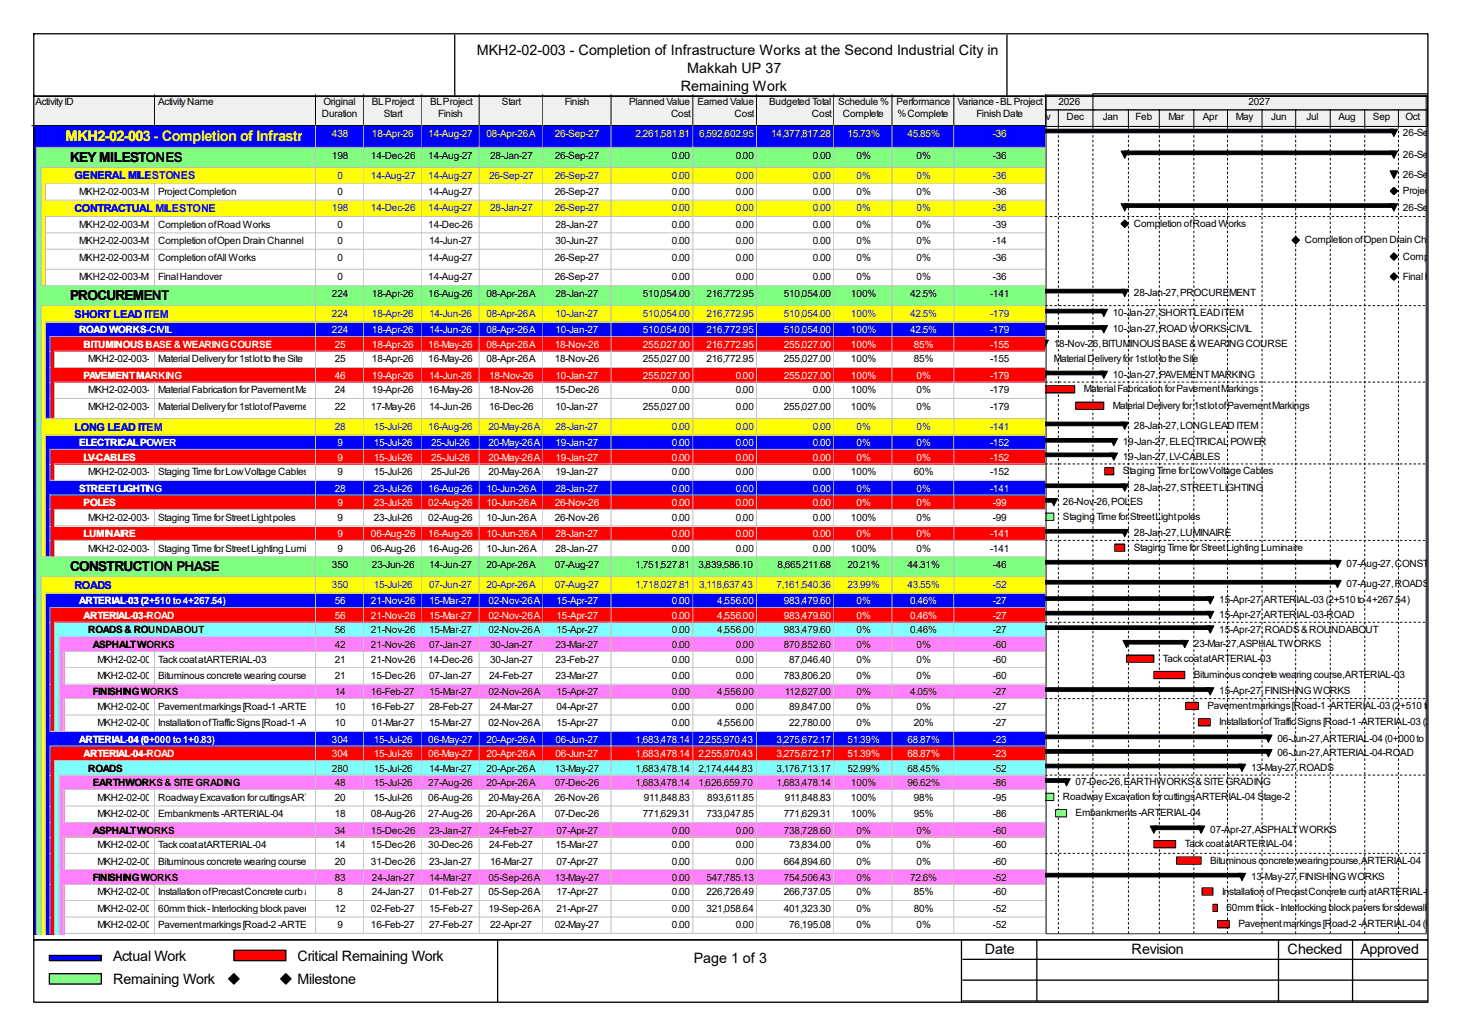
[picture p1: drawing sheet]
<svg xmlns="http://www.w3.org/2000/svg" width="297mm" height="210mm" viewBox="0 0 297 210" stroke-linecap="round" stroke-linejoin="round" font-family="sans-serif">
<defs><g id="words">
<text font-size="3" fill="#ff0" x="13.3" y="28.6">MKH2-02-003 - Completion of Infrastructure Works at the Second Industrial City in Makkah UP 37</text>
<g font-size="2.9">
<text x="96.8" y="11.1">MKH2-02-003 - Completion of Infrastructure Works at the Second Industrial City in</text>
<text x="139.5" y="14.8">Makkah UP 37</text>
<text x="138.2" y="18.5">Remaining Work</text>
<text x="22.9" y="194.9">Actual Work</text>
<text x="60.4" y="194.9">Critical Remaining Work</text>
<text x="140.8" y="195.5">Page 1 of 3</text>
<text x="199.9" y="193.6">Date</text>
<text x="229.7" y="193.6">Revision</text>
<text x="261.4" y="193.6">Checked</text>
<text x="276.2" y="193.6">Approved</text>
<text x="22.9" y="199.7">Remaining Work</text>
<text x="60.4" y="199.7">Milestone</text>
</g>
<g font-size="2.8">
<text x="14.2" y="32.9">KEY MILESTONES</text>
<text x="14.2" y="60.9">PROCUREMENT</text>
<text x="14.2" y="115.9">CONSTRUCTION PHASE</text>
</g>
<g font-size="2.2" fill="#00f">
<text x="15.2" y="36.4">GENERAL MILESTONES</text>
<text x="15.2" y="43.1">CONTRACTUAL MILESTONE</text>
<text x="15.2" y="64.5">SHORT LEAD ITEM</text>
<text x="15.2" y="87.4">LONG LEAD ITEM</text>
<text x="15.2" y="119.5">ROADS</text>
</g>
<g font-size="2">
<text x="7.2" y="21.3">Activity ID</text>
<text x="32.1" y="21.3">Activity Name</text>
<text x="65.4" y="23.7">Duration</text>
<text x="65.7" y="21.3">Original</text>
<text x="75.5" y="21.3">BL Project</text>
<text x="77.9" y="23.7">Start</text>
<text x="87.3" y="21.3">BL Project</text>
<text x="89" y="23.7">Finish</text>
<text x="101.9" y="21.3">Start</text>
<text x="114.6" y="21.3">Finish</text>
<text x="127.7" y="21.3">Planned Value</text>
<text x="136.2" y="23.7">Cost</text>
<text x="141.6" y="21.3">Earned Value</text>
<text x="149.1" y="23.7">Cost</text>
<text x="156.2" y="21.3">Budgeted Total</text>
<text x="164.8" y="23.7">Cost</text>
<text x="170.2" y="21.3">Schedule %</text>
<text x="171.1" y="23.7">Complete</text>
<text x="182" y="21.3">Performance</text>
<text x="182.2" y="23.7">% Complete</text>
<text x="194.4" y="21.3">Variance - BL Project</text>
<text x="198.2" y="23.7">Finish Date</text>
<text x="214.9" y="21.3">2026</text>
<text x="253.4" y="21.3">2027</text>
<text x="209.7" y="24.4">Nov</text>
<text x="216.5" y="24.4">Dec</text>
<text x="223.9" y="24.4">Jan</text>
<text x="230.5" y="24.4">Feb</text>
<text x="237.2" y="24.4">Mar</text>
<text x="244.2" y="24.4">Apr</text>
<text x="250.9" y="24.4">May</text>
<text x="258.1" y="24.4">Jun</text>
<text x="265.3" y="24.4">Jul</text>
<text x="271.7" y="24.4">Aug</text>
<text x="278.7" y="24.4">Sep</text>
<text x="284.8" y="27.6">26-Sep-27, MKH</text>
<text x="285.4" y="24.4">Oct</text>
<text x="67.4" y="32.2">198</text>
<text x="75.3" y="32.2">14-Dec-26</text>
<text x="87" y="32.2">14-Aug-27</text>
<text x="99.5" y="32.2">28-Jan-27</text>
<text x="112.6" y="32.2">26-Sep-27</text>
<text x="136.4" y="32.2">0.00</text>
<text x="149.4" y="32.2">0.00</text>
<text x="165" y="32.2">0.00</text>
<text x="173.9" y="32.2">0%</text>
<text x="186.1" y="32.2">0%</text>
<text x="201.6" y="32.2">-36</text>
<text x="284.8" y="32">26-Sep-27, KEY</text>
<text x="16" y="39.6">MKH2-02-003-MS-1100</text>
<text x="32.1" y="39.6">Project Completion</text>
<text x="68.5" y="39.6">0</text>
<text x="87" y="39.6">14-Aug-27</text>
<text x="112.6" y="39.6">26-Sep-27</text>
<text x="136.4" y="39.6">0.00</text>
<text x="149.4" y="39.6">0.00</text>
<text x="165" y="39.6">0.00</text>
<text x="173.9" y="39.6">0%</text>
<text x="186.1" y="39.6">0%</text>
<text x="201.6" y="39.6">-36</text>
<text x="284.8" y="36.1">26-Sep-27, GEN</text>
<text x="284.8" y="39.4">Project Complet</text>
<text x="16" y="46.2">MKH2-02-003-MS-1040</text>
<text x="32.1" y="46.2">Completion of Road Works</text>
<text x="68.5" y="46.2">0</text>
<text x="87" y="46.2">14-Dec-26</text>
<text x="112.8" y="46.2">28-Jan-27</text>
<text x="136.4" y="46.2">0.00</text>
<text x="149.4" y="46.2">0.00</text>
<text x="165" y="46.2">0.00</text>
<text x="173.9" y="46.2">0%</text>
<text x="186.1" y="46.2">0%</text>
<text x="201.6" y="46.2">-39</text>
<text x="230.2" y="46">Completion of Road Works</text>
<text x="284.8" y="42.7">26-Sep-27, CON</text>
<text x="16" y="49.5">MKH2-02-003-MS-1050</text>
<text x="16" y="52.9">MKH2-02-003-MS-1060</text>
<text x="32.1" y="49.5">Completion of Open Drain Channel</text>
<text x="32.1" y="52.9">Completion of All Works</text>
<text x="68.5" y="49.5">0</text>
<text x="68.5" y="52.9">0</text>
<text x="87" y="52.9">14-Aug-27</text>
<text x="87.1" y="49.5">14-Jun-27</text>
<text x="112.6" y="52.9">26-Sep-27</text>
<text x="112.8" y="49.5">30-Jun-27</text>
<text x="136.4" y="49.5">0.00</text>
<text x="136.4" y="52.9">0.00</text>
<text x="149.4" y="49.5">0.00</text>
<text x="149.4" y="52.9">0.00</text>
<text x="165" y="49.5">0.00</text>
<text x="165" y="52.9">0.00</text>
<text x="173.9" y="49.5">0%</text>
<text x="173.9" y="52.9">0%</text>
<text x="186.1" y="49.5">0%</text>
<text x="186.1" y="52.9">0%</text>
<text x="201.6" y="49.5">-14</text>
<text x="201.6" y="52.9">-36</text>
<text x="264.9" y="49.4">Completion of Open Drain Channel</text>
<text x="284.8" y="52.7">Completion of Al</text>
<text x="16" y="56.9">MKH2-02-003-MS-1070</text>
<text x="32.1" y="56.9">Final Handover</text>
<text x="68.5" y="56.9">0</text>
<text x="87" y="56.9">14-Aug-27</text>
<text x="112.6" y="56.9">26-Sep-27</text>
<text x="136.4" y="56.9">0.00</text>
<text x="149.4" y="56.9">0.00</text>
<text x="165" y="56.9">0.00</text>
<text x="173.9" y="56.9">0%</text>
<text x="186.1" y="56.9">0%</text>
<text x="201.6" y="56.9">-36</text>
<text x="284.8" y="56.7">Final Handover</text>
<text x="67.4" y="60.2">224</text>
<text x="75.5" y="60.2">18-Apr-26</text>
<text x="87" y="60.2">16-Aug-26</text>
<text x="98.8" y="60.2">08-Apr-26 A</text>
<text x="112.8" y="60.2">28-Jan-27</text>
<text x="130.5" y="60.2">510,054.00</text>
<text x="143.4" y="60.2">216,772.95</text>
<text x="159.1" y="60.2">510,054.00</text>
<text x="172.8" y="60.2">100%</text>
<text x="184.8" y="60.2">42.5%</text>
<text x="201" y="60.2">-141</text>
<text x="225.9" y="64.1">10-Jan-27, SHORT LEAD ITEM</text>
<text x="230.2" y="60.1">28-Jan-27, PROCUREMENT</text>
<text x="214" y="70.4">18-Nov-26, BITUMINOUS BASE &amp; WEARING COURSE</text>
<text x="225.9" y="67.4">10-Jan-27, ROAD WORKS-CIVIL</text>
<text x="17.9" y="73.5">MKH2-02-003-PR-1130</text>
<text x="32.1" y="73.5">Material Delivery for 1st lot to the Site</text>
<text x="67.9" y="73.5">25</text>
<text x="75.5" y="73.5">18-Apr-26</text>
<text x="87" y="73.5">16-May-26</text>
<text x="98.8" y="73.5">08-Apr-26 A</text>
<text x="112.6" y="73.5">18-Nov-26</text>
<text x="130.5" y="73.5">255,027.00</text>
<text x="143.4" y="73.5">216,772.95</text>
<text x="159.1" y="73.5">255,027.00</text>
<text x="172.8" y="73.5">100%</text>
<text x="185.5" y="73.5">85%</text>
<text x="201" y="73.5">-155</text>
<text x="214" y="73.4">Material Delivery for 1st lot to the Site</text>
<text x="225.9" y="76.7">10-Jan-27, PAVEMENT MARKING</text>
<text x="17.9" y="79.8">MKH2-02-003-PR-1210</text>
<text x="17.9" y="83.1">MKH2-02-003-PR-1220</text>
<text x="32.1" y="79.8">Material Fabrication for Pavement Markings24</text>
<text x="32.1" y="83.1">Material Delivery for 1st lot of Pavement Markings</text>
<text x="67.9" y="83.1">22</text>
<text x="75.3" y="83.1">17-May-26</text>
<text x="75.5" y="79.8">19-Apr-26</text>
<text x="87" y="79.8">16-May-26</text>
<text x="87.1" y="83.1">14-Jun-26</text>
<text x="99.3" y="79.8">18-Nov-26</text>
<text x="99.3" y="83.1">16-Dec-26</text>
<text x="112.6" y="79.8">15-Dec-26</text>
<text x="112.8" y="83.1">10-Jan-27</text>
<text x="130.5" y="83.1">255,027.00</text>
<text x="136.4" y="79.8">0.00</text>
<text x="149.4" y="79.8">0.00</text>
<text x="149.4" y="83.1">0.00</text>
<text x="159.1" y="83.1">255,027.00</text>
<text x="165" y="79.8">0.00</text>
<text x="172.8" y="79.8">100%</text>
<text x="172.8" y="83.1">100%</text>
<text x="186.1" y="79.8">0%</text>
<text x="186.1" y="83.1">0%</text>
<text x="201" y="79.8">-179</text>
<text x="201" y="83.1">-179</text>
<text x="220" y="79.6">Material Fabrication for Pavement Markings</text>
<text x="225.9" y="82.9">Material Delivery for 1st lot of Pavement Markings</text>
<text x="230.2" y="87">28-Jan-27, LONG LEAD ITEM</text>
<text x="228" y="90.3">19-Jan-27, ELECTRICAL POWER</text>
<text x="228" y="93.3">19-Jan-27, LV-CABLES</text>
<text x="17.9" y="96.4">MKH2-02-003-PR-1390</text>
<text x="32.1" y="96.4">Staging Time for Low Voltage Cables</text>
<text x="68.5" y="96.4">9</text>
<text x="75.9" y="96.4">15-Jul-26</text>
<text x="87.5" y="96.4">25-Jul-26</text>
<text x="99.1" y="96.4">20-May-26 A</text>
<text x="112.8" y="96.4">19-Jan-27</text>
<text x="136.4" y="96.4">0.00</text>
<text x="149.4" y="96.4">0.00</text>
<text x="165" y="96.4">0.00</text>
<text x="172.8" y="96.4">100%</text>
<text x="185.5" y="96.4">60%</text>
<text x="201" y="96.4">-152</text>
<text x="228" y="96.2">Staging Time for Low Voltage Cables</text>
<text x="230.2" y="99.6">28-Jan-27, STREET LIGHTING</text>
<text x="17.9" y="105.7">MKH2-02-003-PR-1530</text>
<text x="32.1" y="105.7">Staging Time for Street Light poles</text>
<text x="68.5" y="105.7">9</text>
<text x="75.9" y="105.7">23-Jul-26</text>
<text x="87" y="105.7">02-Aug-26</text>
<text x="98.8" y="105.7">10-Jun-26 A</text>
<text x="112.6" y="105.7">26-Nov-26</text>
<text x="136.4" y="105.7">0.00</text>
<text x="149.4" y="105.7">0.00</text>
<text x="165" y="105.7">0.00</text>
<text x="172.8" y="105.7">100%</text>
<text x="186.1" y="105.7">0%</text>
<text x="201.6" y="105.7">-99</text>
<text x="215.8" y="102.5">26-Nov-26, POLES</text>
<text x="215.8" y="105.5">Staging Time for Street Light poles</text>
<text x="17.9" y="111.9">MKH2-02-003-PR-1670</text>
<text x="32.1" y="111.9">Staging Time for Street Lighting Luminaire</text>
<text x="68.5" y="111.9">9</text>
<text x="75.3" y="111.9">06-Aug-26</text>
<text x="87" y="111.9">16-Aug-26</text>
<text x="98.8" y="111.9">10-Jun-26 A</text>
<text x="112.8" y="111.9">28-Jan-27</text>
<text x="136.4" y="111.9">0.00</text>
<text x="149.4" y="111.9">0.00</text>
<text x="165" y="111.9">0.00</text>
<text x="172.8" y="111.9">100%</text>
<text x="186.1" y="111.9">0%</text>
<text x="201" y="111.9">-141</text>
<text x="230.2" y="108.8">28-Jan-27, LUMINAIRE</text>
<text x="230.2" y="111.8">Staging Time for Street Lighting Luminaire</text>
<text x="67.4" y="115.2">350</text>
<text x="75.5" y="115.2">23-Jun-26</text>
<text x="87.1" y="115.2">14-Jun-27</text>
<text x="98.8" y="115.2">20-Apr-26 A</text>
<text x="112.6" y="115.2">07-Aug-27</text>
<text x="129" y="115.2">1,751,527.81</text>
<text x="141.8" y="115.2">3,839,586.10</text>
<text x="157.8" y="115.2">8,665,211.68</text>
<text x="172" y="115.2">20.21%</text>
<text x="184.2" y="115.2">44.31%</text>
<text x="201.6" y="115.2">-46</text>
<text x="273.4" y="115.1">07-Aug-27, CONSTRUCTION</text>
<text x="273.4" y="119.1">07-Aug-27, ROADS</text>
<text x="247.5" y="122.4">15-Apr-27, ARTERIAL-03 (2+510 to 4+267.54)</text>
<text x="247.5" y="125.4">15-Apr-27, ARTERIAL-03-ROAD</text>
<text x="17.9" y="128.5">ROADS &amp; ROUNDABOUT</text>
<text x="18.8" y="131.5">ASPHALT WORKS</text>
<text x="67.9" y="128.5">56</text>
<text x="67.9" y="131.5">42</text>
<text x="75.3" y="128.5">21-Nov-26</text>
<text x="75.3" y="131.5">21-Nov-26</text>
<text x="87.1" y="128.5">15-Mar-27</text>
<text x="87.1" y="131.5">07-Jan-27</text>
<text x="99.1" y="128.5">02-Nov-26 A</text>
<text x="99.5" y="131.5">30-Jan-27</text>
<text x="112.8" y="131.5">23-Mar-27</text>
<text x="113" y="128.5">15-Apr-27</text>
<text x="136.4" y="128.5">0.00</text>
<text x="136.4" y="131.5">0.00</text>
<text x="145.6" y="128.5">4,556.00</text>
<text x="149.4" y="131.5">0.00</text>
<text x="159.1" y="128.5">983,479.60</text>
<text x="159.1" y="131.5">870,852.60</text>
<text x="173.9" y="128.5">0%</text>
<text x="173.9" y="131.5">0%</text>
<text x="184.8" y="128.5">0.46%</text>
<text x="186.1" y="131.5">0%</text>
<text x="201.6" y="128.5">-27</text>
<text x="201.6" y="131.5">-60</text>
<text x="242.4" y="131.3">23-Mar-27, ASPHALT WORKS</text>
<text x="247.5" y="128.4">15-Apr-27, ROADS &amp; ROUNDABOUT</text>
<text x="19.8" y="134.5">MKH2-02-003-CN-1400</text>
<text x="19.8" y="137.8">MKH2-02-003-CN-1450</text>
<text x="32.1" y="134.5">Tack coat at ARTERIAL-03</text>
<text x="32.1" y="137.8">Bituminous concrete wearing course, ARTERIAL-03</text>
<text x="67.9" y="134.5">21</text>
<text x="67.9" y="137.8">21</text>
<text x="75.3" y="134.5">21-Nov-26</text>
<text x="75.3" y="137.8">15-Dec-26</text>
<text x="87" y="134.5">14-Dec-26</text>
<text x="87.1" y="137.8">07-Jan-27</text>
<text x="99.3" y="137.8">24-Feb-27</text>
<text x="99.5" y="134.5">30-Jan-27</text>
<text x="112.8" y="134.5">23-Feb-27</text>
<text x="112.8" y="137.8">23-Mar-27</text>
<text x="136.4" y="134.5">0.00</text>
<text x="136.4" y="137.8">0.00</text>
<text x="149.4" y="134.5">0.00</text>
<text x="149.4" y="137.8">0.00</text>
<text x="159.1" y="137.8">783,806.20</text>
<text x="160.2" y="134.5">87,046.40</text>
<text x="173.9" y="134.5">0%</text>
<text x="173.9" y="137.8">0%</text>
<text x="186.1" y="134.5">0%</text>
<text x="186.1" y="137.8">0%</text>
<text x="201.6" y="134.5">-60</text>
<text x="201.6" y="137.8">-60</text>
<text x="236.1" y="134.2">Tack coat at ARTERIAL-03</text>
<text x="242.4" y="137.6">Bituminous concrete wearing course, ARTERIAL-03</text>
<text x="18.8" y="141.1">FINISHING WORKS</text>
<text x="67.9" y="141.1">14</text>
<text x="75.3" y="141.1">16-Feb-27</text>
<text x="87.1" y="141.1">15-Mar-27</text>
<text x="99.1" y="141.1">02-Nov-26 A</text>
<text x="113" y="141.1">15-Apr-27</text>
<text x="136.4" y="141.1">0.00</text>
<text x="145.6" y="141.1">4,556.00</text>
<text x="159.3" y="141.1">112,627.00</text>
<text x="173.9" y="141.1">0%</text>
<text x="184.8" y="141.1">4.05%</text>
<text x="201.6" y="141.1">-27</text>
<text x="245.2" y="143.8">Pavement markings [Road-1 -ARTERIAL-03 (2+510 to 4+267.54</text>
<text x="247.5" y="140.9">15-Apr-27, FINISHING WORKS</text>
<text x="19.8" y="144.1">MKH2-02-003-CN-1580</text>
<text x="19.8" y="147.4">MKH2-02-003-CN-1630</text>
<text x="32.1" y="144.1">Pavement markings [Road-1 -ARTERIAL-03 (2+510 to 4+267.54) ]28-Feb-27</text>
<text x="32.1" y="147.4">Installation of Traffic Signs [Road-1 -ARTERIAL-03 (2+510 to 4+267.54) ]</text>
<text x="67.9" y="144.1">10</text>
<text x="67.9" y="147.4">10</text>
<text x="75.3" y="144.1">16-Feb-27</text>
<text x="75.5" y="147.4">01-Mar-27</text>
<text x="87.1" y="147.4">15-Mar-27</text>
<text x="99.1" y="147.4">02-Nov-26 A</text>
<text x="99.5" y="144.1">24-Mar-27</text>
<text x="113" y="144.1">04-Apr-27</text>
<text x="113" y="147.4">15-Apr-27</text>
<text x="136.4" y="144.1">0.00</text>
<text x="136.4" y="147.4">0.00</text>
<text x="145.6" y="147.4">4,556.00</text>
<text x="149.4" y="144.1">0.00</text>
<text x="160.2" y="144.1">89,847.00</text>
<text x="160.2" y="147.4">22,780.00</text>
<text x="173.9" y="144.1">0%</text>
<text x="173.9" y="147.4">0%</text>
<text x="185.5" y="147.4">20%</text>
<text x="186.1" y="144.1">0%</text>
<text x="201.6" y="144.1">-27</text>
<text x="201.6" y="147.4">-27</text>
<text x="247.5" y="147.2">Installation of Traffic Signs [Road-1 -ARTERIAL-03 (2+510 to 4</text>
<text x="259.3" y="150.5">06-Jun-27, ARTERIAL-04 (0+000 to 1+0.83)</text>
<text x="259.3" y="153.5">06-Jun-27, ARTERIAL-04-ROAD</text>
<text x="17.9" y="156.6">ROADS</text>
<text x="18.8" y="159.6">EARTHWORKS &amp; SITE GRADING</text>
<text x="67.4" y="156.6">280</text>
<text x="67.9" y="159.6">48</text>
<text x="75.9" y="156.6">15-Jul-26</text>
<text x="75.9" y="159.6">15-Jul-26</text>
<text x="87" y="159.6">27-Aug-26</text>
<text x="87.1" y="156.6">14-Mar-27</text>
<text x="98.8" y="156.6">20-Apr-26 A</text>
<text x="98.8" y="159.6">20-Apr-26 A</text>
<text x="112.6" y="156.6">13-May-27</text>
<text x="112.6" y="159.6">07-Dec-26</text>
<text x="129" y="156.6">1,683,478.14</text>
<text x="129" y="159.6">1,683,478.14</text>
<text x="141.8" y="156.6">2,174,444.83</text>
<text x="141.8" y="159.6">1,626,659.70</text>
<text x="157.6" y="156.6">3,176,713.17</text>
<text x="157.6" y="159.6">1,683,478.14</text>
<text x="172" y="156.6">52.99%</text>
<text x="172.8" y="159.6">100%</text>
<text x="184.2" y="156.6">68.45%</text>
<text x="184.2" y="159.6">96.62%</text>
<text x="201.6" y="156.6">-52</text>
<text x="201.6" y="159.6">-86</text>
<text x="218.4" y="159.4">07-Dec-26, EARTHWORKS &amp; SITE GRADING</text>
<text x="254" y="156.4">13-May-27, ROADS</text>
<text x="19.8" y="162.5">MKH2-02-003-CN-1100</text>
<text x="19.8" y="165.8">MKH2-02-003-CN-1160</text>
<text x="32.1" y="162.5">Roadway Excavation for cuttings ARTERIAL-04 Stage-2</text>
<text x="32.1" y="165.8">Embankments -ARTERIAL-04</text>
<text x="67.9" y="162.5">20</text>
<text x="67.9" y="165.8">18</text>
<text x="75.3" y="165.8">08-Aug-26</text>
<text x="75.9" y="162.5">15-Jul-26</text>
<text x="87" y="162.5">06-Aug-26</text>
<text x="87" y="165.8">27-Aug-26</text>
<text x="98.8" y="165.8">20-Apr-26 A</text>
<text x="99.1" y="162.5">20-May-26 A</text>
<text x="112.6" y="162.5">26-Nov-26</text>
<text x="112.6" y="165.8">07-Dec-26</text>
<text x="130.5" y="165.8">771,629.31</text>
<text x="130.7" y="162.5">911,848.83</text>
<text x="143.4" y="165.8">733,047.85</text>
<text x="143.6" y="162.5">893,611.85</text>
<text x="159.1" y="165.8">771,629.31</text>
<text x="159.3" y="162.5">911,848.83</text>
<text x="172.8" y="162.5">100%</text>
<text x="172.8" y="165.8">100%</text>
<text x="185.5" y="162.5">98%</text>
<text x="185.5" y="165.8">95%</text>
<text x="201.6" y="162.5">-95</text>
<text x="201.6" y="165.8">-86</text>
<text x="215.8" y="162.3">Roadway Excavation for cuttings ARTERIAL-04 Stage-2</text>
<text x="218.4" y="165.7">Embankments -ARTERIAL-04</text>
<text x="18.8" y="169.2">ASPHALT WORKS</text>
<text x="19.8" y="172.1">MKH2-02-003-CN-1410</text>
<text x="32.1" y="172.1">Tack coat at ARTERIAL-04</text>
<text x="67.9" y="169.2">34</text>
<text x="67.9" y="172.1">14</text>
<text x="75.3" y="169.2">15-Dec-26</text>
<text x="75.3" y="172.1">15-Dec-26</text>
<text x="87" y="172.1">30-Dec-26</text>
<text x="87.1" y="169.2">23-Jan-27</text>
<text x="99.3" y="169.2">24-Feb-27</text>
<text x="99.3" y="172.1">24-Feb-27</text>
<text x="112.8" y="172.1">15-Mar-27</text>
<text x="113" y="169.2">07-Apr-27</text>
<text x="136.4" y="169.2">0.00</text>
<text x="136.4" y="172.1">0.00</text>
<text x="149.4" y="169.2">0.00</text>
<text x="149.4" y="172.1">0.00</text>
<text x="159.1" y="169.2">738,728.60</text>
<text x="160.2" y="172.1">73,834.00</text>
<text x="173.9" y="169.2">0%</text>
<text x="173.9" y="172.1">0%</text>
<text x="186.1" y="169.2">0%</text>
<text x="186.1" y="172.1">0%</text>
<text x="201.6" y="169.2">-60</text>
<text x="201.6" y="172.1">-60</text>
<text x="240.5" y="171.9">Tack coat at ARTERIAL-04</text>
<text x="245.7" y="169">07-Apr-27, ASPHALT WORKS</text>
<text x="18.8" y="178.7">FINISHING WORKS</text>
<text x="19.8" y="175.4">MKH2-02-003-CN-1460</text>
<text x="32.1" y="175.4">Bituminous concrete wearing course, ARTERIAL-04</text>
<text x="67.9" y="175.4">20</text>
<text x="67.9" y="178.7">83</text>
<text x="75.3" y="175.4">31-Dec-26</text>
<text x="75.5" y="178.7">24-Jan-27</text>
<text x="87.1" y="175.4">23-Jan-27</text>
<text x="87.1" y="178.7">14-Mar-27</text>
<text x="99.1" y="178.7">05-Sep-26 A</text>
<text x="99.5" y="175.4">16-Mar-27</text>
<text x="112.6" y="178.7">13-May-27</text>
<text x="113" y="175.4">07-Apr-27</text>
<text x="136.4" y="175.4">0.00</text>
<text x="136.4" y="178.7">0.00</text>
<text x="143.4" y="178.7">547,785.13</text>
<text x="149.4" y="175.4">0.00</text>
<text x="159.1" y="175.4">664,894.60</text>
<text x="159.1" y="178.7">754,506.43</text>
<text x="173.9" y="175.4">0%</text>
<text x="173.9" y="178.7">0%</text>
<text x="184.8" y="178.7">72.6%</text>
<text x="186.1" y="175.4">0%</text>
<text x="201.6" y="175.4">-60</text>
<text x="201.6" y="178.7">-52</text>
<text x="245.7" y="175.3">Bituminous concrete wearing course, ARTERIAL-04</text>
<text x="254" y="178.6">13-May-27, FINISHING WORKS</text>
<text x="19.8" y="181.7">MKH2-02-003-CN-1510</text>
<text x="19.8" y="185">MKH2-02-003-CN-1550</text>
<text x="32.1" y="181.7">Installation of Precast Concrete curb at ARTERIAL-0424-Jan-27</text>
<text x="32.1" y="185">60mm thick - Interlocking block pavers for sidewalk/footpath ARTERIAL-04</text>
<text x="67.9" y="185">12</text>
<text x="68.5" y="181.7">8</text>
<text x="75.3" y="185">02-Feb-27</text>
<text x="87.1" y="181.7">01-Feb-27</text>
<text x="87.1" y="185">15-Feb-27</text>
<text x="99.1" y="181.7">05-Sep-26 A</text>
<text x="99.1" y="185">19-Sep-26 A</text>
<text x="113" y="181.7">17-Apr-27</text>
<text x="113" y="185">21-Apr-27</text>
<text x="136.4" y="181.7">0.00</text>
<text x="136.4" y="185">0.00</text>
<text x="143.4" y="181.7">226,726.49</text>
<text x="143.4" y="185">321,058.64</text>
<text x="159.1" y="181.7">266,737.05</text>
<text x="159.1" y="185">401,323.30</text>
<text x="173.9" y="181.7">0%</text>
<text x="173.9" y="185">0%</text>
<text x="185.5" y="181.7">85%</text>
<text x="185.5" y="185">80%</text>
<text x="201.6" y="181.7">-60</text>
<text x="201.6" y="185">-52</text>
<text x="248.1" y="181.5">Installation of Precast Concrete curb at ARTERIAL-04</text>
<text x="249" y="184.8">60mm thick - Interlocking block pavers for sidewalk/footpath A</text>
<text x="19.8" y="188.3">MKH2-02-003-CN-1590</text>
<text x="32.1" y="188.3">Pavement markings [Road-2 -ARTERIAL-04 (0+000 to 1+083) ]</text>
<text x="68.5" y="188.3">9</text>
<text x="75.3" y="188.3">16-Feb-27</text>
<text x="87.1" y="188.3">27-Feb-27</text>
<text x="99.5" y="188.3">22-Apr-27</text>
<text x="112.6" y="188.3">02-May-27</text>
<text x="136.4" y="188.3">0.00</text>
<text x="149.4" y="188.3">0.00</text>
<text x="160.2" y="188.3">76,195.08</text>
<text x="173.9" y="188.3">0%</text>
<text x="186.1" y="188.3">0%</text>
<text x="201.6" y="188.3">-52</text>
<text x="251.4" y="188.2">Pavement markings [Road-2 -ARTERIAL-04 (0+000 to 1</text>
</g>
<g font-size="2" fill="#ff0">
<text x="67.4" y="27.7">438</text>
<text x="75.5" y="27.7">18-Apr-26</text>
<text x="87" y="27.7">14-Aug-27</text>
<text x="98.8" y="27.7">08-Apr-26 A</text>
<text x="112.6" y="27.7">26-Sep-27</text>
<text x="129" y="27.7">2,261,581.81</text>
<text x="141.9" y="27.7">6,592,602.95</text>
<text x="156.5" y="27.7">14,377,817.28</text>
<text x="172" y="27.7">15.73%</text>
<text x="184.2" y="27.7">45.85%</text>
<text x="201.6" y="27.7">-36</text>
</g>
<g font-size="2" fill="#00f">
<text x="68.5" y="36.2">0</text>
<text x="75.3" y="36.2">14-Aug-27</text>
<text x="87" y="36.2">14-Aug-27</text>
<text x="99.3" y="36.2">26-Sep-27</text>
<text x="112.6" y="36.2">26-Sep-27</text>
<text x="136.4" y="36.2">0.00</text>
<text x="149.4" y="36.2">0.00</text>
<text x="165" y="36.2">0.00</text>
<text x="173.9" y="36.2">0%</text>
<text x="186.1" y="36.2">0%</text>
<text x="201.6" y="36.2">-36</text>
<text x="67.4" y="42.9">198</text>
<text x="75.3" y="42.9">14-Dec-26</text>
<text x="87" y="42.9">14-Aug-27</text>
<text x="99.5" y="42.9">28-Jan-27</text>
<text x="112.6" y="42.9">26-Sep-27</text>
<text x="136.4" y="42.9">0.00</text>
<text x="149.4" y="42.9">0.00</text>
<text x="165" y="42.9">0.00</text>
<text x="173.9" y="42.9">0%</text>
<text x="186.1" y="42.9">0%</text>
<text x="201.6" y="42.9">-36</text>
<text x="67.4" y="64.3">224</text>
<text x="75.5" y="64.3">18-Apr-26</text>
<text x="87.1" y="64.3">14-Jun-26</text>
<text x="98.8" y="64.3">08-Apr-26 A</text>
<text x="112.8" y="64.3">10-Jan-27</text>
<text x="130.5" y="64.3">510,054.00</text>
<text x="143.4" y="64.3">216,772.95</text>
<text x="159.1" y="64.3">510,054.00</text>
<text x="172.8" y="64.3">100%</text>
<text x="184.8" y="64.3">42.5%</text>
<text x="201" y="64.3">-179</text>
<text x="67.9" y="87.2">28</text>
<text x="75.9" y="87.2">15-Jul-26</text>
<text x="87" y="87.2">16-Aug-26</text>
<text x="99.1" y="87.2">20-May-26 A</text>
<text x="112.8" y="87.2">28-Jan-27</text>
<text x="136.4" y="87.2">0.00</text>
<text x="149.4" y="87.2">0.00</text>
<text x="165" y="87.2">0.00</text>
<text x="173.9" y="87.2">0%</text>
<text x="186.1" y="87.2">0%</text>
<text x="201" y="87.2">-141</text>
<text x="67.4" y="119.3">350</text>
<text x="75.9" y="119.3">15-Jul-26</text>
<text x="87.1" y="119.3">07-Jun-27</text>
<text x="98.8" y="119.3">20-Apr-26 A</text>
<text x="112.6" y="119.3">07-Aug-27</text>
<text x="129" y="119.3">1,718,027.81</text>
<text x="141.9" y="119.3">3,118,637.43</text>
<text x="157.6" y="119.3">7,161,540.36</text>
<text x="172" y="119.3">23.99%</text>
<text x="184.2" y="119.3">43.55%</text>
<text x="201.6" y="119.3">-52</text>
</g>
<g font-size="2" fill="#fff">
<text x="16" y="67.6">ROAD WORKS-CIVIL</text>
<text x="17" y="70.6">BITUMINOUS BASE &amp; WEARING COURSE</text>
<text x="67.4" y="67.6">224</text>
<text x="67.9" y="70.6">25</text>
<text x="75.5" y="67.6">18-Apr-26</text>
<text x="75.5" y="70.6">18-Apr-26</text>
<text x="87" y="70.6">16-May-26</text>
<text x="87.1" y="67.6">14-Jun-26</text>
<text x="98.8" y="67.6">08-Apr-26 A</text>
<text x="98.8" y="70.6">08-Apr-26 A</text>
<text x="112.6" y="70.6">18-Nov-26</text>
<text x="112.8" y="67.6">10-Jan-27</text>
<text x="130.5" y="67.6">510,054.00</text>
<text x="130.5" y="70.6">255,027.00</text>
<text x="143.4" y="67.6">216,772.95</text>
<text x="143.4" y="70.6">216,772.95</text>
<text x="159.1" y="67.6">510,054.00</text>
<text x="159.1" y="70.6">255,027.00</text>
<text x="172.8" y="67.6">100%</text>
<text x="172.8" y="70.6">100%</text>
<text x="184.8" y="67.6">42.5%</text>
<text x="185.5" y="70.6">85%</text>
<text x="201" y="67.6">-179</text>
<text x="201" y="70.6">-155</text>
<text x="17" y="76.8">PAVEMENT MARKING</text>
<text x="67.9" y="76.8">46</text>
<text x="75.5" y="76.8">19-Apr-26</text>
<text x="87.1" y="76.8">14-Jun-26</text>
<text x="99.3" y="76.8">18-Nov-26</text>
<text x="112.8" y="76.8">10-Jan-27</text>
<text x="130.5" y="76.8">255,027.00</text>
<text x="149.4" y="76.8">0.00</text>
<text x="159.1" y="76.8">255,027.00</text>
<text x="172.8" y="76.8">100%</text>
<text x="186.1" y="76.8">0%</text>
<text x="201" y="76.8">-179</text>
<text x="16" y="90.5">ELECTRICAL POWER</text>
<text x="17" y="93.5">LV-CABLES</text>
<text x="68.5" y="90.5">9</text>
<text x="68.5" y="93.5">9</text>
<text x="75.9" y="90.5">15-Jul-26</text>
<text x="75.9" y="93.5">15-Jul-26</text>
<text x="87.5" y="90.5">25-Jul-26</text>
<text x="87.5" y="93.5">25-Jul-26</text>
<text x="99.1" y="90.5">20-May-26 A</text>
<text x="99.1" y="93.5">20-May-26 A</text>
<text x="112.8" y="90.5">19-Jan-27</text>
<text x="112.8" y="93.5">19-Jan-27</text>
<text x="136.4" y="90.5">0.00</text>
<text x="136.4" y="93.5">0.00</text>
<text x="149.4" y="90.5">0.00</text>
<text x="149.4" y="93.5">0.00</text>
<text x="165" y="90.5">0.00</text>
<text x="165" y="93.5">0.00</text>
<text x="173.9" y="90.5">0%</text>
<text x="173.9" y="93.5">0%</text>
<text x="186.1" y="90.5">0%</text>
<text x="186.1" y="93.5">0%</text>
<text x="201" y="90.5">-152</text>
<text x="201" y="93.5">-152</text>
<text x="16" y="99.7">STREET LIGHTING</text>
<text x="67.9" y="99.7">28</text>
<text x="75.9" y="99.7">23-Jul-26</text>
<text x="87" y="99.7">16-Aug-26</text>
<text x="98.8" y="99.7">10-Jun-26 A</text>
<text x="112.8" y="99.7">28-Jan-27</text>
<text x="136.4" y="99.7">0.00</text>
<text x="149.4" y="99.7">0.00</text>
<text x="165" y="99.7">0.00</text>
<text x="173.9" y="99.7">0%</text>
<text x="186.1" y="99.7">0%</text>
<text x="201" y="99.7">-141</text>
<text x="17" y="102.7">POLES</text>
<text x="68.5" y="102.7">9</text>
<text x="75.9" y="102.7">23-Jul-26</text>
<text x="87" y="102.7">02-Aug-26</text>
<text x="98.8" y="102.7">10-Jun-26 A</text>
<text x="112.6" y="102.7">26-Nov-26</text>
<text x="136.4" y="102.7">0.00</text>
<text x="149.4" y="102.7">0.00</text>
<text x="165" y="102.7">0.00</text>
<text x="173.9" y="102.7">0%</text>
<text x="186.1" y="102.7">0%</text>
<text x="201.6" y="102.7">-99</text>
<text x="17" y="109">LUMINAIRE</text>
<text x="68.5" y="109">9</text>
<text x="75.3" y="109">06-Aug-26</text>
<text x="87" y="109">16-Aug-26</text>
<text x="98.8" y="109">10-Jun-26 A</text>
<text x="112.8" y="109">28-Jan-27</text>
<text x="136.4" y="109">0.00</text>
<text x="149.4" y="109">0.00</text>
<text x="165" y="109">0.00</text>
<text x="173.9" y="109">0%</text>
<text x="186.1" y="109">0%</text>
<text x="201" y="109">-141</text>
<text x="16" y="122.6">ARTERIAL-03 (2+510 to 4+267.54)</text>
<text x="17" y="125.6">ARTERIAL-03-ROAD</text>
<text x="67.9" y="122.6">56</text>
<text x="67.9" y="125.6">56</text>
<text x="75.3" y="122.6">21-Nov-26</text>
<text x="75.3" y="125.6">21-Nov-26</text>
<text x="87.1" y="122.6">15-Mar-27</text>
<text x="87.1" y="125.6">15-Mar-27</text>
<text x="99.1" y="122.6">02-Nov-26 A</text>
<text x="99.1" y="125.6">02-Nov-26 A</text>
<text x="113" y="122.6">15-Apr-27</text>
<text x="113" y="125.6">15-Apr-27</text>
<text x="136.4" y="122.6">0.00</text>
<text x="136.4" y="125.6">0.00</text>
<text x="145.6" y="122.6">4,556.00</text>
<text x="145.6" y="125.6">4,556.00</text>
<text x="159.1" y="122.6">983,479.60</text>
<text x="159.1" y="125.6">983,479.60</text>
<text x="173.9" y="122.6">0%</text>
<text x="173.9" y="125.6">0%</text>
<text x="184.8" y="122.6">0.46%</text>
<text x="184.8" y="125.6">0.46%</text>
<text x="201.6" y="122.6">-27</text>
<text x="201.6" y="125.6">-27</text>
<text x="16" y="150.7">ARTERIAL-04 (0+000 to 1+0.83)</text>
<text x="17" y="153.6">ARTERIAL-04-ROAD</text>
<text x="67.4" y="150.7">304</text>
<text x="67.4" y="153.6">304</text>
<text x="75.9" y="150.7">15-Jul-26</text>
<text x="75.9" y="153.6">15-Jul-26</text>
<text x="87" y="150.7">06-May-27</text>
<text x="87" y="153.6">06-May-27</text>
<text x="98.8" y="150.7">20-Apr-26 A</text>
<text x="98.8" y="153.6">20-Apr-26 A</text>
<text x="112.8" y="150.7">06-Jun-27</text>
<text x="112.8" y="153.6">06-Jun-27</text>
<text x="129" y="150.7">1,683,478.14</text>
<text x="129" y="153.6">1,683,478.14</text>
<text x="141.8" y="150.7">2,255,970.43</text>
<text x="141.8" y="153.6">2,255,970.43</text>
<text x="157.6" y="150.7">3,275,672.17</text>
<text x="157.6" y="153.6">3,275,672.17</text>
<text x="172" y="150.7">51.39%</text>
<text x="172" y="153.6">51.39%</text>
<text x="184.2" y="150.7">68.87%</text>
<text x="184.2" y="153.6">68.87%</text>
<text x="201.6" y="150.7">-23</text>
<text x="201.6" y="153.6">-23</text>
</g>
</g></defs>
<path d="M6.6 19.2h25v6.5h-25z" fill="#f0f0f0"/>
<path d="M31.4 19.2v6.3h-24.9" fill="none" stroke="#000" stroke-width=".2"/>
<path d="M31.6 19.2h32.6v6.5h-32.6z" fill="#f0f0f0"/>
<path d="M64.1 19.2v6.3h-32.7" fill="none" stroke="#000" stroke-width=".2"/>
<path d="M64.2 19.2h9.8v6.5h-9.8z" fill="#f0f0f0"/>
<path d="M73.8 19.2v6.3h-9.7" fill="none" stroke="#000" stroke-width=".2"/>
<path d="M74 19.2h11.9v6.5h-11.9z" fill="#f0f0f0"/>
<path d="M85.7 19.2v6.3h-11.9" fill="none" stroke="#000" stroke-width=".2"/>
<path d="M85.9 19.2h11.6v6.5h-11.6z" fill="#f0f0f0"/>
<path d="M97.3 19.2v6.3h-11.6" fill="none" stroke="#000" stroke-width=".2"/>
<path d="M97.5 19.2h12.9v6.5h-12.9z" fill="#f0f0f0"/>
<path d="M110.2 19.2v6.3h-12.9" fill="none" stroke="#000" stroke-width=".2"/>
<path d="M110.4 19.2h13.8v6.5h-13.8z" fill="#f0f0f0"/>
<path d="M124 19.2v6.3h-13.8" fill="none" stroke="#000" stroke-width=".2"/>
<path d="M124.2 19.2h16.6v6.5h-16.6z" fill="#f0f0f0"/>
<path d="M140.7 19.2v6.3h-16.7" fill="none" stroke="#000" stroke-width=".2"/>
<path d="M140.8 19.2h13v6.5h-13z" fill="#f0f0f0"/>
<path d="M153.6 19.2v6.3h-12.9" fill="none" stroke="#000" stroke-width=".2"/>
<path d="M153.8 19.2h15.7v6.5h-15.7z" fill="#f0f0f0"/>
<path d="M169.3 19.2v6.3h-15.7" fill="none" stroke="#000" stroke-width=".2"/>
<path d="M169.5 19.2h11.8v6.5h-11.8z" fill="#f0f0f0"/>
<path d="M181.1 19.2v6.3h-11.8" fill="none" stroke="#000" stroke-width=".2"/>
<path d="M181.3 19.2h12.5v6.5h-12.5z" fill="#f0f0f0"/>
<path d="M193.6 19.2v6.3h-12.5" fill="none" stroke="#000" stroke-width=".2"/>
<path d="M193.8 19.2h18.7v6.5h-18.7z" fill="#f0f0f0"/>
<path d="M212.3 19.2v6.3h-18.7" fill="none" stroke="#000" stroke-width=".2"/>
<path d="M6.6 25.7h25v4.4h-25z" fill="#00f"/>
<path d="M7.4 29.9h24.2" fill="none" stroke="#c0c0c0" stroke-width=".2"/>
<path d="M31.6 25.7h32.6v4.4h-32.6z" fill="#00f"/>
<path d="M64.1 25.5v4.4h-32.5" fill="none" stroke="#c0c0c0" stroke-width=".2"/>
<path d="M64.2 25.7h9.8v4.4h-9.8z" fill="#00f"/>
<path d="M73.8 25.5v4.4h-9.6" fill="none" stroke="#c0c0c0" stroke-width=".2"/>
<path d="M74 25.7h11.9v4.4h-11.9z" fill="#00f"/>
<path d="M85.7 25.5v4.4h-11.7" fill="none" stroke="#c0c0c0" stroke-width=".2"/>
<path d="M85.9 25.7h11.6v4.4h-11.6z" fill="#00f"/>
<path d="M97.3 25.5v4.4h-11.5" fill="none" stroke="#c0c0c0" stroke-width=".2"/>
<path d="M97.5 25.7h12.9v4.4h-12.9z" fill="#00f"/>
<path d="M110.2 25.5v4.4h-12.7" fill="none" stroke="#c0c0c0" stroke-width=".2"/>
<path d="M110.4 25.7h13.8v4.4h-13.8z" fill="#00f"/>
<path d="M124 25.5v4.4h-13.6" fill="none" stroke="#c0c0c0" stroke-width=".2"/>
<path d="M124.2 25.7h16.6v4.4h-16.6z" fill="#00f"/>
<path d="M140.7 25.5v4.4h-16.5" fill="none" stroke="#c0c0c0" stroke-width=".2"/>
<path d="M140.8 25.7h13v4.4h-13z" fill="#00f"/>
<path d="M153.6 25.5v4.4h-12.8" fill="none" stroke="#c0c0c0" stroke-width=".2"/>
<path d="M153.8 25.7h15.7v4.4h-15.7z" fill="#00f"/>
<path d="M169.3 25.5v4.4h-15.5" fill="none" stroke="#c0c0c0" stroke-width=".2"/>
<path d="M169.5 25.7h11.8v4.4h-11.8z" fill="#00f"/>
<path d="M181.1 25.5v4.4h-11.6" fill="none" stroke="#c0c0c0" stroke-width=".2"/>
<path d="M181.3 25.7h12.5v4.4h-12.5z" fill="#00f"/>
<path d="M193.6 25.5v4.4h-12.3" fill="none" stroke="#c0c0c0" stroke-width=".2"/>
<path d="M193.8 25.7h18.7v4.4h-18.7z" fill="#00f"/>
<path d="M212.3 25.5v4.4h-18.5" fill="none" stroke="#c0c0c0" stroke-width=".2"/>
<path d="M6.6 30.1h1v4.1h-1z" fill="#00f"/>
<path d="M7.4 29.9v4.2" fill="none" stroke="#c0c0c0" stroke-width=".2"/>
<path d="M7.6 30.1h24v4.1h-24z" fill="#80ff80"/>
<path d="M8.3 34h23.3" fill="none" stroke="#c0c0c0" stroke-width=".2"/>
<path d="M31.6 30.1h32.6v4.1h-32.6z" fill="#80ff80"/>
<path d="M64.1 29.9v4.1h-32.5" fill="none" stroke="#c0c0c0" stroke-width=".2"/>
<path d="M64.2 30.1h9.8v4.1h-9.8z" fill="#80ff80"/>
<path d="M73.8 29.9v4.1h-9.6" fill="none" stroke="#c0c0c0" stroke-width=".2"/>
<path d="M74 30.1h11.9v4.1h-11.9z" fill="#80ff80"/>
<path d="M85.7 29.9v4.1h-11.7" fill="none" stroke="#c0c0c0" stroke-width=".2"/>
<path d="M85.9 30.1h11.6v4.1h-11.6z" fill="#80ff80"/>
<path d="M97.3 29.9v4.1h-11.5" fill="none" stroke="#c0c0c0" stroke-width=".2"/>
<path d="M97.5 30.1h12.9v4.1h-12.9z" fill="#80ff80"/>
<path d="M110.2 29.9v4.1h-12.7" fill="none" stroke="#c0c0c0" stroke-width=".2"/>
<path d="M110.4 30.1h13.8v4.1h-13.8z" fill="#80ff80"/>
<path d="M124 29.9v4.1h-13.6" fill="none" stroke="#c0c0c0" stroke-width=".2"/>
<path d="M124.2 30.1h16.6v4.1h-16.6z" fill="#80ff80"/>
<path d="M140.7 29.9v4.1h-16.5" fill="none" stroke="#c0c0c0" stroke-width=".2"/>
<path d="M140.8 30.1h13v4.1h-13z" fill="#80ff80"/>
<path d="M153.6 29.9v4.1h-12.8" fill="none" stroke="#c0c0c0" stroke-width=".2"/>
<path d="M153.8 30.1h15.7v4.1h-15.7z" fill="#80ff80"/>
<path d="M169.3 29.9v4.1h-15.5" fill="none" stroke="#c0c0c0" stroke-width=".2"/>
<path d="M169.5 30.1h11.8v4.1h-11.8z" fill="#80ff80"/>
<path d="M181.1 29.9v4.1h-11.6" fill="none" stroke="#c0c0c0" stroke-width=".2"/>
<path d="M181.3 30.1h12.5v4.1h-12.5z" fill="#80ff80"/>
<path d="M193.6 29.9v4.1h-12.3" fill="none" stroke="#c0c0c0" stroke-width=".2"/>
<path d="M193.8 30.1h18.7v4.1h-18.7z" fill="#80ff80"/>
<path d="M212.3 29.9v4.1h-18.5" fill="none" stroke="#c0c0c0" stroke-width=".2"/>
<path d="M6.6 34.2h1v3.3h-1z" fill="#00f"/>
<path d="M7.4 34v3.5" fill="none" stroke="#c0c0c0" stroke-width=".2"/>
<path d="M7.6 34.2h.9v3.3h-.9z" fill="#80ff80"/>
<path d="M8.3 34v3.5" fill="none" stroke="#c0c0c0" stroke-width=".2"/>
<path d="M8.5 34.2h23.1v3.3h-23.1z" fill="#ff0"/>
<path d="M9.2 37.3h22.4" fill="none" stroke="#c0c0c0" stroke-width=".2"/>
<path d="M31.6 34.2h32.6v3.3h-32.6z" fill="#ff0"/>
<path d="M64.1 34v3.3h-32.5" fill="none" stroke="#c0c0c0" stroke-width=".2"/>
<path d="M64.2 34.2h9.8v3.3h-9.8z" fill="#ff0"/>
<path d="M73.8 34v3.3h-9.6" fill="none" stroke="#c0c0c0" stroke-width=".2"/>
<path d="M74 34.2h11.9v3.3h-11.9z" fill="#ff0"/>
<path d="M85.7 34v3.3h-11.7" fill="none" stroke="#c0c0c0" stroke-width=".2"/>
<path d="M85.9 34.2h11.6v3.3h-11.6z" fill="#ff0"/>
<path d="M97.3 34v3.3h-11.5" fill="none" stroke="#c0c0c0" stroke-width=".2"/>
<path d="M97.5 34.2h12.9v3.3h-12.9z" fill="#ff0"/>
<path d="M110.2 34v3.3h-12.7" fill="none" stroke="#c0c0c0" stroke-width=".2"/>
<path d="M110.4 34.2h13.8v3.3h-13.8z" fill="#ff0"/>
<path d="M124 34v3.3h-13.6" fill="none" stroke="#c0c0c0" stroke-width=".2"/>
<path d="M124.2 34.2h16.6v3.3h-16.6z" fill="#ff0"/>
<path d="M140.7 34v3.3h-16.5" fill="none" stroke="#c0c0c0" stroke-width=".2"/>
<path d="M140.8 34.2h13v3.3h-13z" fill="#ff0"/>
<path d="M153.6 34v3.3h-12.8" fill="none" stroke="#c0c0c0" stroke-width=".2"/>
<path d="M153.8 34.2h15.7v3.3h-15.7z" fill="#ff0"/>
<path d="M169.3 34v3.3h-15.5" fill="none" stroke="#c0c0c0" stroke-width=".2"/>
<path d="M169.5 34.2h11.8v3.3h-11.8z" fill="#ff0"/>
<path d="M181.1 34v3.3h-11.6" fill="none" stroke="#c0c0c0" stroke-width=".2"/>
<path d="M181.3 34.2h12.5v3.3h-12.5z" fill="#ff0"/>
<path d="M193.6 34v3.3h-12.3" fill="none" stroke="#c0c0c0" stroke-width=".2"/>
<path d="M193.8 34.2h18.7v3.3h-18.7z" fill="#ff0"/>
<path d="M212.3 34v3.3h-18.5" fill="none" stroke="#c0c0c0" stroke-width=".2"/>
<path d="M6.6 37.5h1v3.3h-1z" fill="#00f"/>
<path d="M7.4 37.3v3.5" fill="none" stroke="#c0c0c0" stroke-width=".2"/>
<path d="M7.6 37.5h.9v3.3h-.9z" fill="#80ff80"/>
<path d="M8.3 37.3v3.5" fill="none" stroke="#c0c0c0" stroke-width=".2"/>
<path d="M8.5 37.5h.9v3.3h-.9z" fill="#ff0"/>
<path d="M9.2 37.3v3.5" fill="none" stroke="#c0c0c0" stroke-width=".2"/>
<path d="M9.4 37.5h22.2v3.3h-22.2z" fill="#fff"/>
<path d="M31.4 37.3v3.5M9.2 40.6h22.4" fill="none" stroke="#c0c0c0" stroke-width=".2"/>
<path d="M31.6 37.5h32.6v3.3h-32.6z" fill="#fff"/>
<path d="M64.1 37.3v3.3h-32.5" fill="none" stroke="#c0c0c0" stroke-width=".2"/>
<path d="M64.2 37.5h9.8v3.3h-9.8z" fill="#fff"/>
<path d="M73.8 37.3v3.3h-9.6" fill="none" stroke="#c0c0c0" stroke-width=".2"/>
<path d="M74 37.5h11.9v3.3h-11.9z" fill="#fff"/>
<path d="M85.7 37.3v3.3h-11.7" fill="none" stroke="#c0c0c0" stroke-width=".2"/>
<path d="M85.9 37.5h11.6v3.3h-11.6z" fill="#fff"/>
<path d="M97.3 37.3v3.3h-11.5" fill="none" stroke="#c0c0c0" stroke-width=".2"/>
<path d="M97.5 37.5h12.9v3.3h-12.9z" fill="#fff"/>
<path d="M110.2 37.3v3.3h-12.7" fill="none" stroke="#c0c0c0" stroke-width=".2"/>
<path d="M110.4 37.5h13.8v3.3h-13.8z" fill="#fff"/>
<path d="M124 37.3v3.3h-13.6" fill="none" stroke="#c0c0c0" stroke-width=".2"/>
<path d="M124.2 37.5h16.6v3.3h-16.6z" fill="#fff"/>
<path d="M140.7 37.3v3.3h-16.5" fill="none" stroke="#c0c0c0" stroke-width=".2"/>
<path d="M140.8 37.5h13v3.3h-13z" fill="#fff"/>
<path d="M153.6 37.3v3.3h-12.8" fill="none" stroke="#c0c0c0" stroke-width=".2"/>
<path d="M153.8 37.5h15.7v3.3h-15.7z" fill="#fff"/>
<path d="M169.3 37.3v3.3h-15.5" fill="none" stroke="#c0c0c0" stroke-width=".2"/>
<path d="M169.5 37.5h11.8v3.3h-11.8z" fill="#fff"/>
<path d="M181.1 37.3v3.3h-11.6" fill="none" stroke="#c0c0c0" stroke-width=".2"/>
<path d="M181.3 37.5h12.5v3.3h-12.5z" fill="#fff"/>
<path d="M193.6 37.3v3.3h-12.3" fill="none" stroke="#c0c0c0" stroke-width=".2"/>
<path d="M193.8 37.5h18.7v3.3h-18.7z" fill="#fff"/>
<path d="M212.3 37.3v3.3h-18.5" fill="none" stroke="#c0c0c0" stroke-width=".2"/>
<path d="M6.6 40.8h1v3.3h-1z" fill="#00f"/>
<path d="M7.4 40.6v3.5" fill="none" stroke="#c0c0c0" stroke-width=".2"/>
<path d="M7.6 40.8h.9v3.3h-.9z" fill="#80ff80"/>
<path d="M8.3 40.6v3.5" fill="none" stroke="#c0c0c0" stroke-width=".2"/>
<path d="M8.5 40.8h23.1v3.3h-23.1z" fill="#ff0"/>
<path d="M9.2 43.9h22.4" fill="none" stroke="#c0c0c0" stroke-width=".2"/>
<path d="M31.6 40.8h32.6v3.3h-32.6z" fill="#ff0"/>
<path d="M64.1 40.6v3.3h-32.5" fill="none" stroke="#c0c0c0" stroke-width=".2"/>
<path d="M64.2 40.8h9.8v3.3h-9.8z" fill="#ff0"/>
<path d="M73.8 40.6v3.3h-9.6" fill="none" stroke="#c0c0c0" stroke-width=".2"/>
<path d="M74 40.8h11.9v3.3h-11.9z" fill="#ff0"/>
<path d="M85.7 40.6v3.3h-11.7" fill="none" stroke="#c0c0c0" stroke-width=".2"/>
<path d="M85.9 40.8h11.6v3.3h-11.6z" fill="#ff0"/>
<path d="M97.3 40.6v3.3h-11.5" fill="none" stroke="#c0c0c0" stroke-width=".2"/>
<path d="M97.5 40.8h12.9v3.3h-12.9z" fill="#ff0"/>
<path d="M110.2 40.6v3.3h-12.7" fill="none" stroke="#c0c0c0" stroke-width=".2"/>
<path d="M110.4 40.8h13.8v3.3h-13.8z" fill="#ff0"/>
<path d="M124 40.6v3.3h-13.6" fill="none" stroke="#c0c0c0" stroke-width=".2"/>
<path d="M124.2 40.8h16.6v3.3h-16.6z" fill="#ff0"/>
<path d="M140.7 40.6v3.3h-16.5" fill="none" stroke="#c0c0c0" stroke-width=".2"/>
<path d="M140.8 40.8h13v3.3h-13z" fill="#ff0"/>
<path d="M153.6 40.6v3.3h-12.8" fill="none" stroke="#c0c0c0" stroke-width=".2"/>
<path d="M153.8 40.8h15.7v3.3h-15.7z" fill="#ff0"/>
<path d="M169.3 40.6v3.3h-15.5" fill="none" stroke="#c0c0c0" stroke-width=".2"/>
<path d="M169.5 40.8h11.8v3.3h-11.8z" fill="#ff0"/>
<path d="M181.1 40.6v3.3h-11.6" fill="none" stroke="#c0c0c0" stroke-width=".2"/>
<path d="M181.3 40.8h12.5v3.3h-12.5z" fill="#ff0"/>
<path d="M193.6 40.6v3.3h-12.3" fill="none" stroke="#c0c0c0" stroke-width=".2"/>
<path d="M193.8 40.8h18.7v3.3h-18.7z" fill="#ff0"/>
<path d="M212.3 40.6v3.3h-18.5" fill="none" stroke="#c0c0c0" stroke-width=".2"/>
<path d="M6.6 44.1h1v3.4h-1z" fill="#00f"/>
<path d="M7.4 43.9v3.5" fill="none" stroke="#c0c0c0" stroke-width=".2"/>
<path d="M7.6 44.1h.9v3.4h-.9z" fill="#80ff80"/>
<path d="M8.3 43.9v3.5" fill="none" stroke="#c0c0c0" stroke-width=".2"/>
<path d="M8.5 44.1h.9v3.4h-.9z" fill="#ff0"/>
<path d="M9.2 43.9v3.5" fill="none" stroke="#c0c0c0" stroke-width=".2"/>
<path d="M9.4 44.1h22.2v3.4h-22.2z" fill="#fff"/>
<path d="M9.2 47.3h22.4M31.4 43.9v3.5" fill="none" stroke="#c0c0c0" stroke-width=".2"/>
<path d="M31.6 44.1h32.6v3.4h-32.6z" fill="#fff"/>
<path d="M64.1 43.9v3.4h-32.5" fill="none" stroke="#c0c0c0" stroke-width=".2"/>
<path d="M64.2 44.1h9.8v3.4h-9.8z" fill="#fff"/>
<path d="M73.8 43.9v3.4h-9.6" fill="none" stroke="#c0c0c0" stroke-width=".2"/>
<path d="M74 44.1h11.9v3.4h-11.9z" fill="#fff"/>
<path d="M85.7 43.9v3.4h-11.7" fill="none" stroke="#c0c0c0" stroke-width=".2"/>
<path d="M85.9 44.1h11.6v3.4h-11.6z" fill="#fff"/>
<path d="M97.3 43.9v3.4h-11.5" fill="none" stroke="#c0c0c0" stroke-width=".2"/>
<path d="M97.5 44.1h12.9v3.4h-12.9z" fill="#fff"/>
<path d="M110.2 43.9v3.4h-12.7" fill="none" stroke="#c0c0c0" stroke-width=".2"/>
<path d="M110.4 44.1h13.8v3.4h-13.8z" fill="#fff"/>
<path d="M124 43.9v3.4h-13.6" fill="none" stroke="#c0c0c0" stroke-width=".2"/>
<path d="M124.2 44.1h16.6v3.4h-16.6z" fill="#fff"/>
<path d="M140.7 43.9v3.4h-16.5" fill="none" stroke="#c0c0c0" stroke-width=".2"/>
<path d="M140.8 44.1h13v3.4h-13z" fill="#fff"/>
<path d="M153.6 43.9v3.4h-12.8" fill="none" stroke="#c0c0c0" stroke-width=".2"/>
<path d="M153.8 44.1h15.7v3.4h-15.7z" fill="#fff"/>
<path d="M169.3 43.9v3.4h-15.5" fill="none" stroke="#c0c0c0" stroke-width=".2"/>
<path d="M169.5 44.1h11.8v3.4h-11.8z" fill="#fff"/>
<path d="M181.1 43.9v3.4h-11.6" fill="none" stroke="#c0c0c0" stroke-width=".2"/>
<path d="M181.3 44.1h12.5v3.4h-12.5z" fill="#fff"/>
<path d="M193.6 43.9v3.4h-12.3" fill="none" stroke="#c0c0c0" stroke-width=".2"/>
<path d="M193.8 44.1h18.7v3.4h-18.7z" fill="#fff"/>
<path d="M212.3 43.9v3.4h-18.5" fill="none" stroke="#c0c0c0" stroke-width=".2"/>
<path d="M6.6 47.5h1v3.3h-1z" fill="#00f"/>
<path d="M7.4 47.3v3.5" fill="none" stroke="#c0c0c0" stroke-width=".2"/>
<path d="M7.6 47.5h.9v3.3h-.9z" fill="#80ff80"/>
<path d="M8.3 47.3v3.5" fill="none" stroke="#c0c0c0" stroke-width=".2"/>
<path d="M8.5 47.5h.9v3.3h-.9z" fill="#ff0"/>
<path d="M9.2 47.3v3.5" fill="none" stroke="#c0c0c0" stroke-width=".2"/>
<path d="M9.4 47.5h22.2v3.3h-22.2z" fill="#fff"/>
<path d="M9.2 50.6h22.4M31.4 47.3v3.5" fill="none" stroke="#c0c0c0" stroke-width=".2"/>
<path d="M31.6 47.5h32.6v3.3h-32.6z" fill="#fff"/>
<path d="M64.1 47.3v3.3h-32.5" fill="none" stroke="#c0c0c0" stroke-width=".2"/>
<path d="M64.2 47.5h9.8v3.3h-9.8z" fill="#fff"/>
<path d="M73.8 47.3v3.3h-9.6" fill="none" stroke="#c0c0c0" stroke-width=".2"/>
<path d="M74 47.5h11.9v3.3h-11.9z" fill="#fff"/>
<path d="M85.7 47.3v3.3h-11.7" fill="none" stroke="#c0c0c0" stroke-width=".2"/>
<path d="M85.9 47.5h11.6v3.3h-11.6z" fill="#fff"/>
<path d="M97.3 47.3v3.3h-11.5" fill="none" stroke="#c0c0c0" stroke-width=".2"/>
<path d="M97.5 47.5h12.9v3.3h-12.9z" fill="#fff"/>
<path d="M110.2 47.3v3.3h-12.7" fill="none" stroke="#c0c0c0" stroke-width=".2"/>
<path d="M110.4 47.5h13.8v3.3h-13.8z" fill="#fff"/>
<path d="M124 47.3v3.3h-13.6" fill="none" stroke="#c0c0c0" stroke-width=".2"/>
<path d="M124.2 47.5h16.6v3.3h-16.6z" fill="#fff"/>
<path d="M140.7 47.3v3.3h-16.5" fill="none" stroke="#c0c0c0" stroke-width=".2"/>
<path d="M140.8 47.5h13v3.3h-13z" fill="#fff"/>
<path d="M153.6 47.3v3.3h-12.8" fill="none" stroke="#c0c0c0" stroke-width=".2"/>
<path d="M153.8 47.5h15.7v3.3h-15.7z" fill="#fff"/>
<path d="M169.3 47.3v3.3h-15.5" fill="none" stroke="#c0c0c0" stroke-width=".2"/>
<path d="M169.5 47.5h11.8v3.3h-11.8z" fill="#fff"/>
<path d="M181.1 47.3v3.3h-11.6" fill="none" stroke="#c0c0c0" stroke-width=".2"/>
<path d="M181.3 47.5h12.5v3.3h-12.5z" fill="#fff"/>
<path d="M193.6 47.3v3.3h-12.3" fill="none" stroke="#c0c0c0" stroke-width=".2"/>
<path d="M193.8 47.5h18.7v3.3h-18.7z" fill="#fff"/>
<path d="M212.3 47.3v3.3h-18.5" fill="none" stroke="#c0c0c0" stroke-width=".2"/>
<path d="M6.6 50.8h1v4h-1z" fill="#00f"/>
<path d="M7.4 50.6v4.2" fill="none" stroke="#c0c0c0" stroke-width=".2"/>
<path d="M7.6 50.8h.9v4h-.9z" fill="#80ff80"/>
<path d="M8.3 50.6v4.2" fill="none" stroke="#c0c0c0" stroke-width=".2"/>
<path d="M8.5 50.8h.9v4h-.9z" fill="#ff0"/>
<path d="M9.2 50.6v4.2" fill="none" stroke="#c0c0c0" stroke-width=".2"/>
<path d="M9.4 50.8h22.2v4h-22.2z" fill="#fff"/>
<path d="M9.2 54.6h22.4M31.4 50.6v4.2" fill="none" stroke="#c0c0c0" stroke-width=".2"/>
<path d="M31.6 50.8h32.6v4h-32.6z" fill="#fff"/>
<path d="M64.1 50.6v4h-32.5" fill="none" stroke="#c0c0c0" stroke-width=".2"/>
<path d="M64.2 50.8h9.8v4h-9.8z" fill="#fff"/>
<path d="M73.8 50.6v4h-9.6" fill="none" stroke="#c0c0c0" stroke-width=".2"/>
<path d="M74 50.8h11.9v4h-11.9z" fill="#fff"/>
<path d="M85.7 50.6v4h-11.7" fill="none" stroke="#c0c0c0" stroke-width=".2"/>
<path d="M85.9 50.8h11.6v4h-11.6z" fill="#fff"/>
<path d="M97.3 50.6v4h-11.5" fill="none" stroke="#c0c0c0" stroke-width=".2"/>
<path d="M97.5 50.8h12.9v4h-12.9z" fill="#fff"/>
<path d="M110.2 50.6v4h-12.7" fill="none" stroke="#c0c0c0" stroke-width=".2"/>
<path d="M110.4 50.8h13.8v4h-13.8z" fill="#fff"/>
<path d="M124 50.6v4h-13.6" fill="none" stroke="#c0c0c0" stroke-width=".2"/>
<path d="M124.2 50.8h16.6v4h-16.6z" fill="#fff"/>
<path d="M140.7 50.6v4h-16.5" fill="none" stroke="#c0c0c0" stroke-width=".2"/>
<path d="M140.8 50.8h13v4h-13z" fill="#fff"/>
<path d="M153.6 50.6v4h-12.8" fill="none" stroke="#c0c0c0" stroke-width=".2"/>
<path d="M153.8 50.8h15.7v4h-15.7z" fill="#fff"/>
<path d="M169.3 50.6v4h-15.5" fill="none" stroke="#c0c0c0" stroke-width=".2"/>
<path d="M169.5 50.8h11.8v4h-11.8z" fill="#fff"/>
<path d="M181.1 50.6v4h-11.6" fill="none" stroke="#c0c0c0" stroke-width=".2"/>
<path d="M181.3 50.8h12.5v4h-12.5z" fill="#fff"/>
<path d="M193.6 50.6v4h-12.3" fill="none" stroke="#c0c0c0" stroke-width=".2"/>
<path d="M193.8 50.8h18.7v4h-18.7z" fill="#fff"/>
<path d="M212.3 50.6v4h-18.5" fill="none" stroke="#c0c0c0" stroke-width=".2"/>
<path d="M6.6 54.8h1v3.4h-1z" fill="#00f"/>
<path d="M7.4 54.6v3.5" fill="none" stroke="#c0c0c0" stroke-width=".2"/>
<path d="M7.6 54.8h.9v3.4h-.9z" fill="#80ff80"/>
<path d="M8.3 54.6v3.5" fill="none" stroke="#c0c0c0" stroke-width=".2"/>
<path d="M8.5 54.8h.9v3.4h-.9z" fill="#ff0"/>
<path d="M8.3 58h1.1M9.2 54.6v3.5" fill="none" stroke="#c0c0c0" stroke-width=".2"/>
<path d="M9.4 54.8h22.2v3.4h-22.2z" fill="#fff"/>
<path d="M9.2 58h22.4M31.4 54.6v3.5" fill="none" stroke="#c0c0c0" stroke-width=".2"/>
<path d="M31.6 54.8h32.6v3.4h-32.6z" fill="#fff"/>
<path d="M64.1 54.6v3.4h-32.5" fill="none" stroke="#c0c0c0" stroke-width=".2"/>
<path d="M64.2 54.8h9.8v3.4h-9.8z" fill="#fff"/>
<path d="M73.8 54.6v3.4h-9.6" fill="none" stroke="#c0c0c0" stroke-width=".2"/>
<path d="M74 54.8h11.9v3.4h-11.9z" fill="#fff"/>
<path d="M85.7 54.6v3.4h-11.7" fill="none" stroke="#c0c0c0" stroke-width=".2"/>
<path d="M85.9 54.8h11.6v3.4h-11.6z" fill="#fff"/>
<path d="M97.3 54.6v3.4h-11.5" fill="none" stroke="#c0c0c0" stroke-width=".2"/>
<path d="M97.5 54.8h12.9v3.4h-12.9z" fill="#fff"/>
<path d="M110.2 54.6v3.4h-12.7" fill="none" stroke="#c0c0c0" stroke-width=".2"/>
<path d="M110.4 54.8h13.8v3.4h-13.8z" fill="#fff"/>
<path d="M124 54.6v3.4h-13.6" fill="none" stroke="#c0c0c0" stroke-width=".2"/>
<path d="M124.2 54.8h16.6v3.4h-16.6z" fill="#fff"/>
<path d="M140.7 54.6v3.4h-16.5" fill="none" stroke="#c0c0c0" stroke-width=".2"/>
<path d="M140.8 54.8h13v3.4h-13z" fill="#fff"/>
<path d="M153.6 54.6v3.4h-12.8" fill="none" stroke="#c0c0c0" stroke-width=".2"/>
<path d="M153.8 54.8h15.7v3.4h-15.7z" fill="#fff"/>
<path d="M169.3 54.6v3.4h-15.5" fill="none" stroke="#c0c0c0" stroke-width=".2"/>
<path d="M169.5 54.8h11.8v3.4h-11.8z" fill="#fff"/>
<path d="M181.1 54.6v3.4h-11.6" fill="none" stroke="#c0c0c0" stroke-width=".2"/>
<path d="M181.3 54.8h12.5v3.4h-12.5z" fill="#fff"/>
<path d="M193.6 54.6v3.4h-12.3" fill="none" stroke="#c0c0c0" stroke-width=".2"/>
<path d="M193.8 54.8h18.7v3.4h-18.7z" fill="#fff"/>
<path d="M212.3 54.6v3.4h-18.5" fill="none" stroke="#c0c0c0" stroke-width=".2"/>
<path d="M6.6 58.2h1v4h-1z" fill="#00f"/>
<path d="M7.4 58v4.2" fill="none" stroke="#c0c0c0" stroke-width=".2"/>
<path d="M7.6 58.2h24v4h-24z" fill="#80ff80"/>
<path d="M8.3 62h23.3" fill="none" stroke="#c0c0c0" stroke-width=".2"/>
<path d="M31.6 58.2h32.6v4h-32.6z" fill="#80ff80"/>
<path d="M64.1 58v4h-32.5" fill="none" stroke="#c0c0c0" stroke-width=".2"/>
<path d="M64.2 58.2h9.8v4h-9.8z" fill="#80ff80"/>
<path d="M73.8 58v4h-9.6" fill="none" stroke="#c0c0c0" stroke-width=".2"/>
<path d="M74 58.2h11.9v4h-11.9z" fill="#80ff80"/>
<path d="M85.7 58v4h-11.7" fill="none" stroke="#c0c0c0" stroke-width=".2"/>
<path d="M85.9 58.2h11.6v4h-11.6z" fill="#80ff80"/>
<path d="M97.3 58v4h-11.5" fill="none" stroke="#c0c0c0" stroke-width=".2"/>
<path d="M97.5 58.2h12.9v4h-12.9z" fill="#80ff80"/>
<path d="M110.2 58v4h-12.7" fill="none" stroke="#c0c0c0" stroke-width=".2"/>
<path d="M110.4 58.2h13.8v4h-13.8z" fill="#80ff80"/>
<path d="M124 58v4h-13.6" fill="none" stroke="#c0c0c0" stroke-width=".2"/>
<path d="M124.2 58.2h16.6v4h-16.6z" fill="#80ff80"/>
<path d="M140.7 58v4h-16.5" fill="none" stroke="#c0c0c0" stroke-width=".2"/>
<path d="M140.8 58.2h13v4h-13z" fill="#80ff80"/>
<path d="M153.6 58v4h-12.8" fill="none" stroke="#c0c0c0" stroke-width=".2"/>
<path d="M153.8 58.2h15.7v4h-15.7z" fill="#80ff80"/>
<path d="M169.3 58v4h-15.5" fill="none" stroke="#c0c0c0" stroke-width=".2"/>
<path d="M169.5 58.2h11.8v4h-11.8z" fill="#80ff80"/>
<path d="M181.1 58v4h-11.6" fill="none" stroke="#c0c0c0" stroke-width=".2"/>
<path d="M181.3 58.2h12.5v4h-12.5z" fill="#80ff80"/>
<path d="M193.6 58v4h-12.3" fill="none" stroke="#c0c0c0" stroke-width=".2"/>
<path d="M193.8 58.2h18.7v4h-18.7z" fill="#80ff80"/>
<path d="M212.3 58v4h-18.5" fill="none" stroke="#c0c0c0" stroke-width=".2"/>
<path d="M6.6 62.2h1v3.3h-1z" fill="#00f"/>
<path d="M7.4 62v3.5" fill="none" stroke="#c0c0c0" stroke-width=".2"/>
<path d="M7.6 62.2h.9v3.3h-.9z" fill="#80ff80"/>
<path d="M8.3 62v3.5" fill="none" stroke="#c0c0c0" stroke-width=".2"/>
<path d="M8.5 62.2h23.1v3.3h-23.1z" fill="#ff0"/>
<path d="M9.2 65.3h22.4" fill="none" stroke="#c0c0c0" stroke-width=".2"/>
<path d="M31.6 62.2h32.6v3.3h-32.6z" fill="#ff0"/>
<path d="M64.1 62v3.3h-32.5" fill="none" stroke="#c0c0c0" stroke-width=".2"/>
<path d="M64.2 62.2h9.8v3.3h-9.8z" fill="#ff0"/>
<path d="M73.8 62v3.3h-9.6" fill="none" stroke="#c0c0c0" stroke-width=".2"/>
<path d="M74 62.2h11.9v3.3h-11.9z" fill="#ff0"/>
<path d="M85.7 62v3.3h-11.7" fill="none" stroke="#c0c0c0" stroke-width=".2"/>
<path d="M85.9 62.2h11.6v3.3h-11.6z" fill="#ff0"/>
<path d="M97.3 62v3.3h-11.5" fill="none" stroke="#c0c0c0" stroke-width=".2"/>
<path d="M97.5 62.2h12.9v3.3h-12.9z" fill="#ff0"/>
<path d="M110.2 62v3.3h-12.7" fill="none" stroke="#c0c0c0" stroke-width=".2"/>
<path d="M110.4 62.2h13.8v3.3h-13.8z" fill="#ff0"/>
<path d="M124 62v3.3h-13.6" fill="none" stroke="#c0c0c0" stroke-width=".2"/>
<path d="M124.2 62.2h16.6v3.3h-16.6z" fill="#ff0"/>
<path d="M140.7 62v3.3h-16.5" fill="none" stroke="#c0c0c0" stroke-width=".2"/>
<path d="M140.8 62.2h13v3.3h-13z" fill="#ff0"/>
<path d="M153.6 62v3.3h-12.8" fill="none" stroke="#c0c0c0" stroke-width=".2"/>
<path d="M153.8 62.2h15.7v3.3h-15.7z" fill="#ff0"/>
<path d="M169.3 62v3.3h-15.5" fill="none" stroke="#c0c0c0" stroke-width=".2"/>
<path d="M169.5 62.2h11.8v3.3h-11.8z" fill="#ff0"/>
<path d="M181.1 62v3.3h-11.6" fill="none" stroke="#c0c0c0" stroke-width=".2"/>
<path d="M181.3 62.2h12.5v3.3h-12.5z" fill="#ff0"/>
<path d="M193.6 62v3.3h-12.3" fill="none" stroke="#c0c0c0" stroke-width=".2"/>
<path d="M193.8 62.2h18.7v3.3h-18.7z" fill="#ff0"/>
<path d="M212.3 62v3.3h-18.5" fill="none" stroke="#c0c0c0" stroke-width=".2"/>
<path d="M6.6 65.5h1v3h-1z" fill="#00f"/>
<path d="M7.4 65.3v3.2" fill="none" stroke="#c0c0c0" stroke-width=".2"/>
<path d="M7.6 65.5h.9v3h-.9z" fill="#80ff80"/>
<path d="M8.3 65.3v3.2" fill="none" stroke="#c0c0c0" stroke-width=".2"/>
<path d="M8.5 65.5h.9v3h-.9z" fill="#ff0"/>
<path d="M9.2 65.3v3.2" fill="none" stroke="#c0c0c0" stroke-width=".2"/>
<path d="M9.4 65.5h22.2v3h-22.2z" fill="#00f"/>
<path d="M10.2 68.3h21.4" fill="none" stroke="#c0c0c0" stroke-width=".2"/>
<path d="M31.6 65.5h32.6v3h-32.6z" fill="#00f"/>
<path d="M64.1 65.3v3h-32.5" fill="none" stroke="#c0c0c0" stroke-width=".2"/>
<path d="M64.2 65.5h9.8v3h-9.8z" fill="#00f"/>
<path d="M73.8 65.3v3h-9.6" fill="none" stroke="#c0c0c0" stroke-width=".2"/>
<path d="M74 65.5h11.9v3h-11.9z" fill="#00f"/>
<path d="M85.7 65.3v3h-11.7" fill="none" stroke="#c0c0c0" stroke-width=".2"/>
<path d="M85.9 65.5h11.6v3h-11.6z" fill="#00f"/>
<path d="M97.3 65.3v3h-11.5" fill="none" stroke="#c0c0c0" stroke-width=".2"/>
<path d="M97.5 65.5h12.9v3h-12.9z" fill="#00f"/>
<path d="M110.2 65.3v3h-12.7" fill="none" stroke="#c0c0c0" stroke-width=".2"/>
<path d="M110.4 65.5h13.8v3h-13.8z" fill="#00f"/>
<path d="M124 65.3v3h-13.6" fill="none" stroke="#c0c0c0" stroke-width=".2"/>
<path d="M124.2 65.5h16.6v3h-16.6z" fill="#00f"/>
<path d="M140.7 65.3v3h-16.5" fill="none" stroke="#c0c0c0" stroke-width=".2"/>
<path d="M140.8 65.5h13v3h-13z" fill="#00f"/>
<path d="M153.6 65.3v3h-12.8" fill="none" stroke="#c0c0c0" stroke-width=".2"/>
<path d="M153.8 65.5h15.7v3h-15.7z" fill="#00f"/>
<path d="M169.3 65.3v3h-15.5" fill="none" stroke="#c0c0c0" stroke-width=".2"/>
<path d="M169.5 65.5h11.8v3h-11.8z" fill="#00f"/>
<path d="M181.1 65.3v3h-11.6" fill="none" stroke="#c0c0c0" stroke-width=".2"/>
<path d="M181.3 65.5h12.5v3h-12.5z" fill="#00f"/>
<path d="M193.6 65.3v3h-12.3" fill="none" stroke="#c0c0c0" stroke-width=".2"/>
<path d="M193.8 65.5h18.7v3h-18.7z" fill="#00f"/>
<path d="M212.3 65.3v3h-18.5" fill="none" stroke="#c0c0c0" stroke-width=".2"/>
<path d="M6.6 68.5h1v3h-1z" fill="#00f"/>
<path d="M7.4 68.3v3.1" fill="none" stroke="#c0c0c0" stroke-width=".2"/>
<path d="M7.6 68.5h.9v3h-.9z" fill="#80ff80"/>
<path d="M8.3 68.3v3.1" fill="none" stroke="#c0c0c0" stroke-width=".2"/>
<path d="M8.5 68.5h.9v3h-.9z" fill="#ff0"/>
<path d="M9.2 68.3v3.1" fill="none" stroke="#c0c0c0" stroke-width=".2"/>
<path d="M9.4 68.5h.9v3h-.9z" fill="#00f"/>
<path d="M10.2 68.3v3.1" fill="none" stroke="#c0c0c0" stroke-width=".2"/>
<path d="M10.3 68.5h21.3v3h-21.3z" fill="#f00"/>
<path d="M11.1 71.3h20.5" fill="none" stroke="#c0c0c0" stroke-width=".2"/>
<path d="M31.6 68.5h32.6v3h-32.6z" fill="#f00"/>
<path d="M64.1 68.3v3h-32.5" fill="none" stroke="#c0c0c0" stroke-width=".2"/>
<path d="M64.2 68.5h9.8v3h-9.8z" fill="#f00"/>
<path d="M73.8 68.3v3h-9.6" fill="none" stroke="#c0c0c0" stroke-width=".2"/>
<path d="M74 68.5h11.9v3h-11.9z" fill="#f00"/>
<path d="M85.7 68.3v3h-11.7" fill="none" stroke="#c0c0c0" stroke-width=".2"/>
<path d="M85.9 68.5h11.6v3h-11.6z" fill="#f00"/>
<path d="M97.3 68.3v3h-11.5" fill="none" stroke="#c0c0c0" stroke-width=".2"/>
<path d="M97.5 68.5h12.9v3h-12.9z" fill="#f00"/>
<path d="M110.2 68.3v3h-12.7" fill="none" stroke="#c0c0c0" stroke-width=".2"/>
<path d="M110.4 68.5h13.8v3h-13.8z" fill="#f00"/>
<path d="M124 68.3v3h-13.6" fill="none" stroke="#c0c0c0" stroke-width=".2"/>
<path d="M124.2 68.5h16.6v3h-16.6z" fill="#f00"/>
<path d="M140.7 68.3v3h-16.5" fill="none" stroke="#c0c0c0" stroke-width=".2"/>
<path d="M140.8 68.5h13v3h-13z" fill="#f00"/>
<path d="M153.6 68.3v3h-12.8" fill="none" stroke="#c0c0c0" stroke-width=".2"/>
<path d="M153.8 68.5h15.7v3h-15.7z" fill="#f00"/>
<path d="M169.3 68.3v3h-15.5" fill="none" stroke="#c0c0c0" stroke-width=".2"/>
<path d="M169.5 68.5h11.8v3h-11.8z" fill="#f00"/>
<path d="M181.1 68.3v3h-11.6" fill="none" stroke="#c0c0c0" stroke-width=".2"/>
<path d="M181.3 68.5h12.5v3h-12.5z" fill="#f00"/>
<path d="M193.6 68.3v3h-12.3" fill="none" stroke="#c0c0c0" stroke-width=".2"/>
<path d="M193.8 68.5h18.7v3h-18.7z" fill="#f00"/>
<path d="M212.3 68.3v3h-18.5" fill="none" stroke="#c0c0c0" stroke-width=".2"/>
<path d="M6.6 71.5h1v3.3h-1z" fill="#00f"/>
<path d="M7.4 71.3v3.5" fill="none" stroke="#c0c0c0" stroke-width=".2"/>
<path d="M7.6 71.5h.9v3.3h-.9z" fill="#80ff80"/>
<path d="M8.3 71.3v3.5" fill="none" stroke="#c0c0c0" stroke-width=".2"/>
<path d="M8.5 71.5h.9v3.3h-.9z" fill="#ff0"/>
<path d="M9.2 71.3v3.5" fill="none" stroke="#c0c0c0" stroke-width=".2"/>
<path d="M9.4 71.5h.9v3.3h-.9z" fill="#00f"/>
<path d="M10.2 71.3v3.5" fill="none" stroke="#c0c0c0" stroke-width=".2"/>
<path d="M10.3 71.5h1v3.3h-1z" fill="#f00"/>
<path d="M11.1 71.3v3.5" fill="none" stroke="#c0c0c0" stroke-width=".2"/>
<path d="M11.3 71.5h20.3v3.3h-20.3z" fill="#fff"/>
<path d="M11.1 74.6h20.5M31.4 71.3v3.5" fill="none" stroke="#c0c0c0" stroke-width=".2"/>
<path d="M31.6 71.5h32.6v3.3h-32.6z" fill="#fff"/>
<path d="M64.1 71.3v3.3h-32.5" fill="none" stroke="#c0c0c0" stroke-width=".2"/>
<path d="M64.2 71.5h9.8v3.3h-9.8z" fill="#fff"/>
<path d="M73.8 71.3v3.3h-9.6" fill="none" stroke="#c0c0c0" stroke-width=".2"/>
<path d="M74 71.5h11.9v3.3h-11.9z" fill="#fff"/>
<path d="M85.7 71.3v3.3h-11.7" fill="none" stroke="#c0c0c0" stroke-width=".2"/>
<path d="M85.9 71.5h11.6v3.3h-11.6z" fill="#fff"/>
<path d="M97.3 71.3v3.3h-11.5" fill="none" stroke="#c0c0c0" stroke-width=".2"/>
<path d="M97.5 71.5h12.9v3.3h-12.9z" fill="#fff"/>
<path d="M110.2 71.3v3.3h-12.7" fill="none" stroke="#c0c0c0" stroke-width=".2"/>
<path d="M110.4 71.5h13.8v3.3h-13.8z" fill="#fff"/>
<path d="M124 71.3v3.3h-13.6" fill="none" stroke="#c0c0c0" stroke-width=".2"/>
<path d="M124.2 71.5h16.6v3.3h-16.6z" fill="#fff"/>
<path d="M140.7 71.3v3.3h-16.5" fill="none" stroke="#c0c0c0" stroke-width=".2"/>
<path d="M140.8 71.5h13v3.3h-13z" fill="#fff"/>
<path d="M153.6 71.3v3.3h-12.8" fill="none" stroke="#c0c0c0" stroke-width=".2"/>
<path d="M153.8 71.5h15.7v3.3h-15.7z" fill="#fff"/>
<path d="M169.3 71.3v3.3h-15.5" fill="none" stroke="#c0c0c0" stroke-width=".2"/>
<path d="M169.5 71.5h11.8v3.3h-11.8z" fill="#fff"/>
<path d="M181.1 71.3v3.3h-11.6" fill="none" stroke="#c0c0c0" stroke-width=".2"/>
<path d="M181.3 71.5h12.5v3.3h-12.5z" fill="#fff"/>
<path d="M193.6 71.3v3.3h-12.3" fill="none" stroke="#c0c0c0" stroke-width=".2"/>
<path d="M193.8 71.5h18.7v3.3h-18.7z" fill="#fff"/>
<path d="M212.3 71.3v3.3h-18.5" fill="none" stroke="#c0c0c0" stroke-width=".2"/>
<path d="M6.6 74.8h1v2.9h-1z" fill="#00f"/>
<path d="M7.4 74.6v3.1" fill="none" stroke="#c0c0c0" stroke-width=".2"/>
<path d="M7.6 74.8h.9v2.9h-.9z" fill="#80ff80"/>
<path d="M8.3 74.6v3.1" fill="none" stroke="#c0c0c0" stroke-width=".2"/>
<path d="M8.5 74.8h.9v2.9h-.9z" fill="#ff0"/>
<path d="M9.2 74.6v3.1" fill="none" stroke="#c0c0c0" stroke-width=".2"/>
<path d="M9.4 74.8h.9v2.9h-.9z" fill="#00f"/>
<path d="M10.2 74.6v3.1" fill="none" stroke="#c0c0c0" stroke-width=".2"/>
<path d="M10.3 74.8h21.3v2.9h-21.3z" fill="#f00"/>
<path d="M11.1 77.5h20.5" fill="none" stroke="#c0c0c0" stroke-width=".2"/>
<path d="M31.6 74.8h32.6v2.9h-32.6z" fill="#f00"/>
<path d="M64.1 74.6v2.9h-32.5" fill="none" stroke="#c0c0c0" stroke-width=".2"/>
<path d="M64.2 74.8h9.8v2.9h-9.8z" fill="#f00"/>
<path d="M73.8 74.6v2.9h-9.6" fill="none" stroke="#c0c0c0" stroke-width=".2"/>
<path d="M74 74.8h11.9v2.9h-11.9z" fill="#f00"/>
<path d="M85.7 74.6v2.9h-11.7" fill="none" stroke="#c0c0c0" stroke-width=".2"/>
<path d="M85.9 74.8h11.6v2.9h-11.6z" fill="#f00"/>
<path d="M97.3 74.6v2.9h-11.5" fill="none" stroke="#c0c0c0" stroke-width=".2"/>
<path d="M97.5 74.8h12.9v2.9h-12.9z" fill="#f00"/>
<path d="M110.2 74.6v2.9h-12.7" fill="none" stroke="#c0c0c0" stroke-width=".2"/>
<path d="M110.4 74.8h13.8v2.9h-13.8z" fill="#f00"/>
<path d="M124 74.6v2.9h-13.6" fill="none" stroke="#c0c0c0" stroke-width=".2"/>
<path d="M124.2 74.8h16.6v2.9h-16.6z" fill="#f00"/>
<path d="M140.7 74.6v2.9h-16.5" fill="none" stroke="#c0c0c0" stroke-width=".2"/>
<path d="M140.8 74.8h13v2.9h-13z" fill="#f00"/>
<path d="M153.6 74.6v2.9h-12.8" fill="none" stroke="#c0c0c0" stroke-width=".2"/>
<path d="M153.8 74.8h15.7v2.9h-15.7z" fill="#f00"/>
<path d="M169.3 74.6v2.9h-15.5" fill="none" stroke="#c0c0c0" stroke-width=".2"/>
<path d="M169.5 74.8h11.8v2.9h-11.8z" fill="#f00"/>
<path d="M181.1 74.6v2.9h-11.6" fill="none" stroke="#c0c0c0" stroke-width=".2"/>
<path d="M181.3 74.8h12.5v2.9h-12.5z" fill="#f00"/>
<path d="M193.6 74.6v2.9h-12.3" fill="none" stroke="#c0c0c0" stroke-width=".2"/>
<path d="M193.8 74.8h18.7v2.9h-18.7z" fill="#f00"/>
<path d="M212.3 74.6v2.9h-18.5" fill="none" stroke="#c0c0c0" stroke-width=".2"/>
<path d="M6.6 77.7h1v3.3h-1z" fill="#00f"/>
<path d="M7.4 77.5v3.5" fill="none" stroke="#c0c0c0" stroke-width=".2"/>
<path d="M7.6 77.7h.9v3.3h-.9z" fill="#80ff80"/>
<path d="M8.3 77.5v3.5" fill="none" stroke="#c0c0c0" stroke-width=".2"/>
<path d="M8.5 77.7h.9v3.3h-.9z" fill="#ff0"/>
<path d="M9.2 77.5v3.5" fill="none" stroke="#c0c0c0" stroke-width=".2"/>
<path d="M9.4 77.7h.9v3.3h-.9z" fill="#00f"/>
<path d="M10.2 77.5v3.5" fill="none" stroke="#c0c0c0" stroke-width=".2"/>
<path d="M10.3 77.7h1v3.3h-1z" fill="#f00"/>
<path d="M11.1 77.5v3.5" fill="none" stroke="#c0c0c0" stroke-width=".2"/>
<path d="M11.3 77.7h20.3v3.3h-20.3z" fill="#fff"/>
<path d="M31.4 77.5v3.5M11.1 80.9h20.5" fill="none" stroke="#c0c0c0" stroke-width=".2"/>
<path d="M31.6 77.7h32.6v3.3h-32.6z" fill="#fff"/>
<path d="M64.1 77.5v3.4h-32.5" fill="none" stroke="#c0c0c0" stroke-width=".2"/>
<path d="M64.2 77.7h9.8v3.3h-9.8z" fill="#fff"/>
<path d="M73.8 77.5v3.4h-9.6" fill="none" stroke="#c0c0c0" stroke-width=".2"/>
<path d="M74 77.7h11.9v3.3h-11.9z" fill="#fff"/>
<path d="M85.7 77.5v3.4h-11.7" fill="none" stroke="#c0c0c0" stroke-width=".2"/>
<path d="M85.9 77.7h11.6v3.3h-11.6z" fill="#fff"/>
<path d="M97.3 77.5v3.4h-11.5" fill="none" stroke="#c0c0c0" stroke-width=".2"/>
<path d="M97.5 77.7h12.9v3.3h-12.9z" fill="#fff"/>
<path d="M110.2 77.5v3.4h-12.7" fill="none" stroke="#c0c0c0" stroke-width=".2"/>
<path d="M110.4 77.7h13.8v3.3h-13.8z" fill="#fff"/>
<path d="M124 77.5v3.4h-13.6" fill="none" stroke="#c0c0c0" stroke-width=".2"/>
<path d="M124.2 77.7h16.6v3.3h-16.6z" fill="#fff"/>
<path d="M140.7 77.5v3.4h-16.5" fill="none" stroke="#c0c0c0" stroke-width=".2"/>
<path d="M140.8 77.7h13v3.3h-13z" fill="#fff"/>
<path d="M153.6 77.5v3.4h-12.8" fill="none" stroke="#c0c0c0" stroke-width=".2"/>
<path d="M153.8 77.7h15.7v3.3h-15.7z" fill="#fff"/>
<path d="M169.3 77.5v3.4h-15.5" fill="none" stroke="#c0c0c0" stroke-width=".2"/>
<path d="M169.5 77.7h11.8v3.3h-11.8z" fill="#fff"/>
<path d="M181.1 77.5v3.4h-11.6" fill="none" stroke="#c0c0c0" stroke-width=".2"/>
<path d="M181.3 77.7h12.5v3.3h-12.5z" fill="#fff"/>
<path d="M193.6 77.5v3.4h-12.3" fill="none" stroke="#c0c0c0" stroke-width=".2"/>
<path d="M193.8 77.7h18.7v3.3h-18.7z" fill="#fff"/>
<path d="M212.3 77.5v3.4h-18.5" fill="none" stroke="#c0c0c0" stroke-width=".2"/>
<path d="M6.6 81h1v4.1h-1z" fill="#00f"/>
<path d="M7.4 80.9v4.2" fill="none" stroke="#c0c0c0" stroke-width=".2"/>
<path d="M7.6 81h.9v4.1h-.9z" fill="#80ff80"/>
<path d="M8.3 80.9v4.2" fill="none" stroke="#c0c0c0" stroke-width=".2"/>
<path d="M8.5 81h.9v4.1h-.9z" fill="#ff0"/>
<path d="M9.2 80.9v4.2" fill="none" stroke="#c0c0c0" stroke-width=".2"/>
<path d="M9.4 81h.9v4.1h-.9z" fill="#00f"/>
<path d="M9.2 84.9h1.1M10.2 80.9v4.2" fill="none" stroke="#c0c0c0" stroke-width=".2"/>
<path d="M10.3 81h1v4.1h-1z" fill="#f00"/>
<path d="M10.2 84.9h1.1M11.1 80.9v4.2" fill="none" stroke="#c0c0c0" stroke-width=".2"/>
<path d="M11.3 81h20.3v4.1h-20.3z" fill="#fff"/>
<path d="M11.1 84.9h20.5M31.4 80.9v4.2" fill="none" stroke="#c0c0c0" stroke-width=".2"/>
<path d="M31.6 81h32.6v4.1h-32.6z" fill="#fff"/>
<path d="M64.1 80.9v4h-32.5" fill="none" stroke="#c0c0c0" stroke-width=".2"/>
<path d="M64.2 81h9.8v4.1h-9.8z" fill="#fff"/>
<path d="M73.8 80.9v4h-9.6" fill="none" stroke="#c0c0c0" stroke-width=".2"/>
<path d="M74 81h11.9v4.1h-11.9z" fill="#fff"/>
<path d="M85.7 80.9v4h-11.7" fill="none" stroke="#c0c0c0" stroke-width=".2"/>
<path d="M85.9 81h11.6v4.1h-11.6z" fill="#fff"/>
<path d="M97.3 80.9v4h-11.5" fill="none" stroke="#c0c0c0" stroke-width=".2"/>
<path d="M97.5 81h12.9v4.1h-12.9z" fill="#fff"/>
<path d="M110.2 80.9v4h-12.7" fill="none" stroke="#c0c0c0" stroke-width=".2"/>
<path d="M110.4 81h13.8v4.1h-13.8z" fill="#fff"/>
<path d="M124 80.9v4h-13.6" fill="none" stroke="#c0c0c0" stroke-width=".2"/>
<path d="M124.2 81h16.6v4.1h-16.6z" fill="#fff"/>
<path d="M140.7 80.9v4h-16.5" fill="none" stroke="#c0c0c0" stroke-width=".2"/>
<path d="M140.8 81h13v4.1h-13z" fill="#fff"/>
<path d="M153.6 80.9v4h-12.8" fill="none" stroke="#c0c0c0" stroke-width=".2"/>
<path d="M153.8 81h15.7v4.1h-15.7z" fill="#fff"/>
<path d="M169.3 80.9v4h-15.5" fill="none" stroke="#c0c0c0" stroke-width=".2"/>
<path d="M169.5 81h11.8v4.1h-11.8z" fill="#fff"/>
<path d="M181.1 80.9v4h-11.6" fill="none" stroke="#c0c0c0" stroke-width=".2"/>
<path d="M181.3 81h12.5v4.1h-12.5z" fill="#fff"/>
<path d="M193.6 80.9v4h-12.3" fill="none" stroke="#c0c0c0" stroke-width=".2"/>
<path d="M193.8 81h18.7v4.1h-18.7z" fill="#fff"/>
<path d="M212.3 80.9v4h-18.5" fill="none" stroke="#c0c0c0" stroke-width=".2"/>
<path d="M6.6 85.1h1v3.3h-1z" fill="#00f"/>
<path d="M7.4 84.9v3.5" fill="none" stroke="#c0c0c0" stroke-width=".2"/>
<path d="M7.6 85.1h.9v3.3h-.9z" fill="#80ff80"/>
<path d="M8.3 84.9v3.5" fill="none" stroke="#c0c0c0" stroke-width=".2"/>
<path d="M8.5 85.1h23.1v3.3h-23.1z" fill="#ff0"/>
<path d="M9.2 88.2h22.4" fill="none" stroke="#c0c0c0" stroke-width=".2"/>
<path d="M31.6 85.1h32.6v3.3h-32.6z" fill="#ff0"/>
<path d="M64.1 84.9v3.3h-32.5" fill="none" stroke="#c0c0c0" stroke-width=".2"/>
<path d="M64.2 85.1h9.8v3.3h-9.8z" fill="#ff0"/>
<path d="M73.8 84.9v3.3h-9.6" fill="none" stroke="#c0c0c0" stroke-width=".2"/>
<path d="M74 85.1h11.9v3.3h-11.9z" fill="#ff0"/>
<path d="M85.7 84.9v3.3h-11.7" fill="none" stroke="#c0c0c0" stroke-width=".2"/>
<path d="M85.9 85.1h11.6v3.3h-11.6z" fill="#ff0"/>
<path d="M97.3 84.9v3.3h-11.5" fill="none" stroke="#c0c0c0" stroke-width=".2"/>
<path d="M97.5 85.1h12.9v3.3h-12.9z" fill="#ff0"/>
<path d="M110.2 84.9v3.3h-12.7" fill="none" stroke="#c0c0c0" stroke-width=".2"/>
<path d="M110.4 85.1h13.8v3.3h-13.8z" fill="#ff0"/>
<path d="M124 84.9v3.3h-13.6" fill="none" stroke="#c0c0c0" stroke-width=".2"/>
<path d="M124.2 85.1h16.6v3.3h-16.6z" fill="#ff0"/>
<path d="M140.7 84.9v3.3h-16.5" fill="none" stroke="#c0c0c0" stroke-width=".2"/>
<path d="M140.8 85.1h13v3.3h-13z" fill="#ff0"/>
<path d="M153.6 84.9v3.3h-12.8" fill="none" stroke="#c0c0c0" stroke-width=".2"/>
<path d="M153.8 85.1h15.7v3.3h-15.7z" fill="#ff0"/>
<path d="M169.3 84.9v3.3h-15.5" fill="none" stroke="#c0c0c0" stroke-width=".2"/>
<path d="M169.5 85.1h11.8v3.3h-11.8z" fill="#ff0"/>
<path d="M181.1 84.9v3.3h-11.6" fill="none" stroke="#c0c0c0" stroke-width=".2"/>
<path d="M181.3 85.1h12.5v3.3h-12.5z" fill="#ff0"/>
<path d="M193.6 84.9v3.3h-12.3" fill="none" stroke="#c0c0c0" stroke-width=".2"/>
<path d="M193.8 85.1h18.7v3.3h-18.7z" fill="#ff0"/>
<path d="M212.3 84.9v3.3h-18.5" fill="none" stroke="#c0c0c0" stroke-width=".2"/>
<path d="M6.6 88.4h1v3h-1z" fill="#00f"/>
<path d="M7.4 88.2v3.2" fill="none" stroke="#c0c0c0" stroke-width=".2"/>
<path d="M7.6 88.4h.9v3h-.9z" fill="#80ff80"/>
<path d="M8.3 88.2v3.2" fill="none" stroke="#c0c0c0" stroke-width=".2"/>
<path d="M8.5 88.4h.9v3h-.9z" fill="#ff0"/>
<path d="M9.2 88.2v3.2" fill="none" stroke="#c0c0c0" stroke-width=".2"/>
<path d="M9.4 88.4h22.2v3h-22.2z" fill="#00f"/>
<path d="M10.2 91.2h21.4" fill="none" stroke="#c0c0c0" stroke-width=".2"/>
<path d="M31.6 88.4h32.6v3h-32.6z" fill="#00f"/>
<path d="M64.1 88.2v3h-32.5" fill="none" stroke="#c0c0c0" stroke-width=".2"/>
<path d="M64.2 88.4h9.8v3h-9.8z" fill="#00f"/>
<path d="M73.8 88.2v3h-9.6" fill="none" stroke="#c0c0c0" stroke-width=".2"/>
<path d="M74 88.4h11.9v3h-11.9z" fill="#00f"/>
<path d="M85.7 88.2v3h-11.7" fill="none" stroke="#c0c0c0" stroke-width=".2"/>
<path d="M85.9 88.4h11.6v3h-11.6z" fill="#00f"/>
<path d="M97.3 88.2v3h-11.5" fill="none" stroke="#c0c0c0" stroke-width=".2"/>
<path d="M97.5 88.4h12.9v3h-12.9z" fill="#00f"/>
<path d="M110.2 88.2v3h-12.7" fill="none" stroke="#c0c0c0" stroke-width=".2"/>
<path d="M110.4 88.4h13.8v3h-13.8z" fill="#00f"/>
<path d="M124 88.2v3h-13.6" fill="none" stroke="#c0c0c0" stroke-width=".2"/>
<path d="M124.2 88.4h16.6v3h-16.6z" fill="#00f"/>
<path d="M140.7 88.2v3h-16.5" fill="none" stroke="#c0c0c0" stroke-width=".2"/>
<path d="M140.8 88.4h13v3h-13z" fill="#00f"/>
<path d="M153.6 88.2v3h-12.8" fill="none" stroke="#c0c0c0" stroke-width=".2"/>
<path d="M153.8 88.4h15.7v3h-15.7z" fill="#00f"/>
<path d="M169.3 88.2v3h-15.5" fill="none" stroke="#c0c0c0" stroke-width=".2"/>
<path d="M169.5 88.4h11.8v3h-11.8z" fill="#00f"/>
<path d="M181.1 88.2v3h-11.6" fill="none" stroke="#c0c0c0" stroke-width=".2"/>
<path d="M181.3 88.4h12.5v3h-12.5z" fill="#00f"/>
<path d="M193.6 88.2v3h-12.3" fill="none" stroke="#c0c0c0" stroke-width=".2"/>
<path d="M193.8 88.4h18.7v3h-18.7z" fill="#00f"/>
<path d="M212.3 88.2v3h-18.5" fill="none" stroke="#c0c0c0" stroke-width=".2"/>
<path d="M6.6 91.4h1v2.9h-1z" fill="#00f"/>
<path d="M7.4 91.2v3.1" fill="none" stroke="#c0c0c0" stroke-width=".2"/>
<path d="M7.6 91.4h.9v2.9h-.9z" fill="#80ff80"/>
<path d="M8.3 91.2v3.1" fill="none" stroke="#c0c0c0" stroke-width=".2"/>
<path d="M8.5 91.4h.9v2.9h-.9z" fill="#ff0"/>
<path d="M9.2 91.2v3.1" fill="none" stroke="#c0c0c0" stroke-width=".2"/>
<path d="M9.4 91.4h.9v2.9h-.9z" fill="#00f"/>
<path d="M10.2 91.2v3.1" fill="none" stroke="#c0c0c0" stroke-width=".2"/>
<path d="M10.3 91.4h21.3v2.9h-21.3z" fill="#f00"/>
<path d="M11.1 94.1h20.5" fill="none" stroke="#c0c0c0" stroke-width=".2"/>
<path d="M31.6 91.4h32.6v2.9h-32.6z" fill="#f00"/>
<path d="M64.1 91.2v2.9h-32.5" fill="none" stroke="#c0c0c0" stroke-width=".2"/>
<path d="M64.2 91.4h9.8v2.9h-9.8z" fill="#f00"/>
<path d="M73.8 91.2v2.9h-9.6" fill="none" stroke="#c0c0c0" stroke-width=".2"/>
<path d="M74 91.4h11.9v2.9h-11.9z" fill="#f00"/>
<path d="M85.7 91.2v2.9h-11.7" fill="none" stroke="#c0c0c0" stroke-width=".2"/>
<path d="M85.9 91.4h11.6v2.9h-11.6z" fill="#f00"/>
<path d="M97.3 91.2v2.9h-11.5" fill="none" stroke="#c0c0c0" stroke-width=".2"/>
<path d="M97.5 91.4h12.9v2.9h-12.9z" fill="#f00"/>
<path d="M110.2 91.2v2.9h-12.7" fill="none" stroke="#c0c0c0" stroke-width=".2"/>
<path d="M110.4 91.4h13.8v2.9h-13.8z" fill="#f00"/>
<path d="M124 91.2v2.9h-13.6" fill="none" stroke="#c0c0c0" stroke-width=".2"/>
<path d="M124.2 91.4h16.6v2.9h-16.6z" fill="#f00"/>
<path d="M140.7 91.2v2.9h-16.5" fill="none" stroke="#c0c0c0" stroke-width=".2"/>
<path d="M140.8 91.4h13v2.9h-13z" fill="#f00"/>
<path d="M153.6 91.2v2.9h-12.8" fill="none" stroke="#c0c0c0" stroke-width=".2"/>
<path d="M153.8 91.4h15.7v2.9h-15.7z" fill="#f00"/>
<path d="M169.3 91.2v2.9h-15.5" fill="none" stroke="#c0c0c0" stroke-width=".2"/>
<path d="M169.5 91.4h11.8v2.9h-11.8z" fill="#f00"/>
<path d="M181.1 91.2v2.9h-11.6" fill="none" stroke="#c0c0c0" stroke-width=".2"/>
<path d="M181.3 91.4h12.5v2.9h-12.5z" fill="#f00"/>
<path d="M193.6 91.2v2.9h-12.3" fill="none" stroke="#c0c0c0" stroke-width=".2"/>
<path d="M193.8 91.4h18.7v2.9h-18.7z" fill="#f00"/>
<path d="M212.3 91.2v2.9h-18.5" fill="none" stroke="#c0c0c0" stroke-width=".2"/>
<path d="M6.6 94.3h1v3.4h-1z" fill="#00f"/>
<path d="M7.4 94.1v3.5" fill="none" stroke="#c0c0c0" stroke-width=".2"/>
<path d="M7.6 94.3h.9v3.4h-.9z" fill="#80ff80"/>
<path d="M8.3 94.1v3.5" fill="none" stroke="#c0c0c0" stroke-width=".2"/>
<path d="M8.5 94.3h.9v3.4h-.9z" fill="#ff0"/>
<path d="M9.2 94.1v3.5" fill="none" stroke="#c0c0c0" stroke-width=".2"/>
<path d="M9.4 94.3h.9v3.4h-.9z" fill="#00f"/>
<path d="M10.2 94.1v3.5" fill="none" stroke="#c0c0c0" stroke-width=".2"/>
<path d="M10.3 94.3h1v3.4h-1z" fill="#f00"/>
<path d="M10.2 97.5h1.1M11.1 94.1v3.5" fill="none" stroke="#c0c0c0" stroke-width=".2"/>
<path d="M11.3 94.3h20.3v3.4h-20.3z" fill="#fff"/>
<path d="M11.1 97.5h20.5M31.4 94.1v3.5" fill="none" stroke="#c0c0c0" stroke-width=".2"/>
<path d="M31.6 94.3h32.6v3.4h-32.6z" fill="#fff"/>
<path d="M64.1 94.1v3.4h-32.5" fill="none" stroke="#c0c0c0" stroke-width=".2"/>
<path d="M64.2 94.3h9.8v3.4h-9.8z" fill="#fff"/>
<path d="M73.8 94.1v3.4h-9.6" fill="none" stroke="#c0c0c0" stroke-width=".2"/>
<path d="M74 94.3h11.9v3.4h-11.9z" fill="#fff"/>
<path d="M85.7 94.1v3.4h-11.7" fill="none" stroke="#c0c0c0" stroke-width=".2"/>
<path d="M85.9 94.3h11.6v3.4h-11.6z" fill="#fff"/>
<path d="M97.3 94.1v3.4h-11.5" fill="none" stroke="#c0c0c0" stroke-width=".2"/>
<path d="M97.5 94.3h12.9v3.4h-12.9z" fill="#fff"/>
<path d="M110.2 94.1v3.4h-12.7" fill="none" stroke="#c0c0c0" stroke-width=".2"/>
<path d="M110.4 94.3h13.8v3.4h-13.8z" fill="#fff"/>
<path d="M124 94.1v3.4h-13.6" fill="none" stroke="#c0c0c0" stroke-width=".2"/>
<path d="M124.2 94.3h16.6v3.4h-16.6z" fill="#fff"/>
<path d="M140.7 94.1v3.4h-16.5" fill="none" stroke="#c0c0c0" stroke-width=".2"/>
<path d="M140.8 94.3h13v3.4h-13z" fill="#fff"/>
<path d="M153.6 94.1v3.4h-12.8" fill="none" stroke="#c0c0c0" stroke-width=".2"/>
<path d="M153.8 94.3h15.7v3.4h-15.7z" fill="#fff"/>
<path d="M169.3 94.1v3.4h-15.5" fill="none" stroke="#c0c0c0" stroke-width=".2"/>
<path d="M169.5 94.3h11.8v3.4h-11.8z" fill="#fff"/>
<path d="M181.1 94.1v3.4h-11.6" fill="none" stroke="#c0c0c0" stroke-width=".2"/>
<path d="M181.3 94.3h12.5v3.4h-12.5z" fill="#fff"/>
<path d="M193.6 94.1v3.4h-12.3" fill="none" stroke="#c0c0c0" stroke-width=".2"/>
<path d="M193.8 94.3h18.7v3.4h-18.7z" fill="#fff"/>
<path d="M212.3 94.1v3.4h-18.5" fill="none" stroke="#c0c0c0" stroke-width=".2"/>
<path d="M6.6 97.7h1v2.9h-1z" fill="#00f"/>
<path d="M7.4 97.5v3.1" fill="none" stroke="#c0c0c0" stroke-width=".2"/>
<path d="M7.6 97.7h.9v2.9h-.9z" fill="#80ff80"/>
<path d="M8.3 97.5v3.1" fill="none" stroke="#c0c0c0" stroke-width=".2"/>
<path d="M8.5 97.7h.9v2.9h-.9z" fill="#ff0"/>
<path d="M9.2 97.5v3.1" fill="none" stroke="#c0c0c0" stroke-width=".2"/>
<path d="M9.4 97.7h22.2v2.9h-22.2z" fill="#00f"/>
<path d="M10.2 100.4h21.4" fill="none" stroke="#c0c0c0" stroke-width=".2"/>
<path d="M31.6 97.7h32.6v2.9h-32.6z" fill="#00f"/>
<path d="M64.1 97.5v2.9h-32.5" fill="none" stroke="#c0c0c0" stroke-width=".2"/>
<path d="M64.2 97.7h9.8v2.9h-9.8z" fill="#00f"/>
<path d="M73.8 97.5v2.9h-9.6" fill="none" stroke="#c0c0c0" stroke-width=".2"/>
<path d="M74 97.7h11.9v2.9h-11.9z" fill="#00f"/>
<path d="M85.7 97.5v2.9h-11.7" fill="none" stroke="#c0c0c0" stroke-width=".2"/>
<path d="M85.9 97.7h11.6v2.9h-11.6z" fill="#00f"/>
<path d="M97.3 97.5v2.9h-11.5" fill="none" stroke="#c0c0c0" stroke-width=".2"/>
<path d="M97.5 97.7h12.9v2.9h-12.9z" fill="#00f"/>
<path d="M110.2 97.5v2.9h-12.7" fill="none" stroke="#c0c0c0" stroke-width=".2"/>
<path d="M110.4 97.7h13.8v2.9h-13.8z" fill="#00f"/>
<path d="M124 97.5v2.9h-13.6" fill="none" stroke="#c0c0c0" stroke-width=".2"/>
<path d="M124.2 97.7h16.6v2.9h-16.6z" fill="#00f"/>
<path d="M140.7 97.5v2.9h-16.5" fill="none" stroke="#c0c0c0" stroke-width=".2"/>
<path d="M140.8 97.7h13v2.9h-13z" fill="#00f"/>
<path d="M153.6 97.5v2.9h-12.8" fill="none" stroke="#c0c0c0" stroke-width=".2"/>
<path d="M153.8 97.7h15.7v2.9h-15.7z" fill="#00f"/>
<path d="M169.3 97.5v2.9h-15.5" fill="none" stroke="#c0c0c0" stroke-width=".2"/>
<path d="M169.5 97.7h11.8v2.9h-11.8z" fill="#00f"/>
<path d="M181.1 97.5v2.9h-11.6" fill="none" stroke="#c0c0c0" stroke-width=".2"/>
<path d="M181.3 97.7h12.5v2.9h-12.5z" fill="#00f"/>
<path d="M193.6 97.5v2.9h-12.3" fill="none" stroke="#c0c0c0" stroke-width=".2"/>
<path d="M193.8 97.7h18.7v2.9h-18.7z" fill="#00f"/>
<path d="M212.3 97.5v2.9h-18.5" fill="none" stroke="#c0c0c0" stroke-width=".2"/>
<path d="M6.6 100.6h1v2.9h-1z" fill="#00f"/>
<path d="M7.4 100.4v3.2" fill="none" stroke="#c0c0c0" stroke-width=".2"/>
<path d="M7.6 100.6h.9v2.9h-.9z" fill="#80ff80"/>
<path d="M8.3 100.4v3.2" fill="none" stroke="#c0c0c0" stroke-width=".2"/>
<path d="M8.5 100.6h.9v2.9h-.9z" fill="#ff0"/>
<path d="M9.2 100.4v3.2" fill="none" stroke="#c0c0c0" stroke-width=".2"/>
<path d="M9.4 100.6h.9v2.9h-.9z" fill="#00f"/>
<path d="M10.2 100.4v3.2" fill="none" stroke="#c0c0c0" stroke-width=".2"/>
<path d="M10.3 100.6h21.3v2.9h-21.3z" fill="#f00"/>
<path d="M11.1 103.4h20.5" fill="none" stroke="#c0c0c0" stroke-width=".2"/>
<path d="M31.6 100.6h32.6v2.9h-32.6z" fill="#f00"/>
<path d="M64.1 100.4v3h-32.5" fill="none" stroke="#c0c0c0" stroke-width=".2"/>
<path d="M64.2 100.6h9.8v2.9h-9.8z" fill="#f00"/>
<path d="M73.8 100.4v3h-9.6" fill="none" stroke="#c0c0c0" stroke-width=".2"/>
<path d="M74 100.6h11.9v2.9h-11.9z" fill="#f00"/>
<path d="M85.7 100.4v3h-11.7" fill="none" stroke="#c0c0c0" stroke-width=".2"/>
<path d="M85.9 100.6h11.6v2.9h-11.6z" fill="#f00"/>
<path d="M97.3 100.4v3h-11.5" fill="none" stroke="#c0c0c0" stroke-width=".2"/>
<path d="M97.5 100.6h12.9v2.9h-12.9z" fill="#f00"/>
<path d="M110.2 100.4v3h-12.7" fill="none" stroke="#c0c0c0" stroke-width=".2"/>
<path d="M110.4 100.6h13.8v2.9h-13.8z" fill="#f00"/>
<path d="M124 100.4v3h-13.6" fill="none" stroke="#c0c0c0" stroke-width=".2"/>
<path d="M124.2 100.6h16.6v2.9h-16.6z" fill="#f00"/>
<path d="M140.7 100.4v3h-16.5" fill="none" stroke="#c0c0c0" stroke-width=".2"/>
<path d="M140.8 100.6h13v2.9h-13z" fill="#f00"/>
<path d="M153.6 100.4v3h-12.8" fill="none" stroke="#c0c0c0" stroke-width=".2"/>
<path d="M153.8 100.6h15.7v2.9h-15.7z" fill="#f00"/>
<path d="M169.3 100.4v3h-15.5" fill="none" stroke="#c0c0c0" stroke-width=".2"/>
<path d="M169.5 100.6h11.8v2.9h-11.8z" fill="#f00"/>
<path d="M181.1 100.4v3h-11.6" fill="none" stroke="#c0c0c0" stroke-width=".2"/>
<path d="M181.3 100.6h12.5v2.9h-12.5z" fill="#f00"/>
<path d="M193.6 100.4v3h-12.3" fill="none" stroke="#c0c0c0" stroke-width=".2"/>
<path d="M193.8 100.6h18.7v2.9h-18.7z" fill="#f00"/>
<path d="M212.3 100.4v3h-18.5" fill="none" stroke="#c0c0c0" stroke-width=".2"/>
<path d="M6.6 103.5h1v3.4h-1z" fill="#00f"/>
<path d="M7.4 103.4v3.5" fill="none" stroke="#c0c0c0" stroke-width=".2"/>
<path d="M7.6 103.5h.9v3.4h-.9z" fill="#80ff80"/>
<path d="M8.3 103.4v3.5" fill="none" stroke="#c0c0c0" stroke-width=".2"/>
<path d="M8.5 103.5h.9v3.4h-.9z" fill="#ff0"/>
<path d="M9.2 103.4v3.5" fill="none" stroke="#c0c0c0" stroke-width=".2"/>
<path d="M9.4 103.5h.9v3.4h-.9z" fill="#00f"/>
<path d="M10.2 103.4v3.5" fill="none" stroke="#c0c0c0" stroke-width=".2"/>
<path d="M10.3 103.5h1v3.4h-1z" fill="#f00"/>
<path d="M11.1 103.4v3.5" fill="none" stroke="#c0c0c0" stroke-width=".2"/>
<path d="M11.3 103.5h20.3v3.4h-20.3z" fill="#fff"/>
<path d="M11.1 106.7h20.5M31.4 103.4v3.5" fill="none" stroke="#c0c0c0" stroke-width=".2"/>
<path d="M31.6 103.5h32.6v3.4h-32.6z" fill="#fff"/>
<path d="M64.1 103.4v3.3h-32.5" fill="none" stroke="#c0c0c0" stroke-width=".2"/>
<path d="M64.2 103.5h9.8v3.4h-9.8z" fill="#fff"/>
<path d="M73.8 103.4v3.3h-9.6" fill="none" stroke="#c0c0c0" stroke-width=".2"/>
<path d="M74 103.5h11.9v3.4h-11.9z" fill="#fff"/>
<path d="M85.7 103.4v3.3h-11.7" fill="none" stroke="#c0c0c0" stroke-width=".2"/>
<path d="M85.9 103.5h11.6v3.4h-11.6z" fill="#fff"/>
<path d="M97.3 103.4v3.3h-11.5" fill="none" stroke="#c0c0c0" stroke-width=".2"/>
<path d="M97.5 103.5h12.9v3.4h-12.9z" fill="#fff"/>
<path d="M110.2 103.4v3.3h-12.7" fill="none" stroke="#c0c0c0" stroke-width=".2"/>
<path d="M110.4 103.5h13.8v3.4h-13.8z" fill="#fff"/>
<path d="M124 103.4v3.3h-13.6" fill="none" stroke="#c0c0c0" stroke-width=".2"/>
<path d="M124.2 103.5h16.6v3.4h-16.6z" fill="#fff"/>
<path d="M140.7 103.4v3.3h-16.5" fill="none" stroke="#c0c0c0" stroke-width=".2"/>
<path d="M140.8 103.5h13v3.4h-13z" fill="#fff"/>
<path d="M153.6 103.4v3.3h-12.8" fill="none" stroke="#c0c0c0" stroke-width=".2"/>
<path d="M153.8 103.5h15.7v3.4h-15.7z" fill="#fff"/>
<path d="M169.3 103.4v3.3h-15.5" fill="none" stroke="#c0c0c0" stroke-width=".2"/>
<path d="M169.5 103.5h11.8v3.4h-11.8z" fill="#fff"/>
<path d="M181.1 103.4v3.3h-11.6" fill="none" stroke="#c0c0c0" stroke-width=".2"/>
<path d="M181.3 103.5h12.5v3.4h-12.5z" fill="#fff"/>
<path d="M193.6 103.4v3.3h-12.3" fill="none" stroke="#c0c0c0" stroke-width=".2"/>
<path d="M193.8 103.5h18.7v3.4h-18.7z" fill="#fff"/>
<path d="M212.3 103.4v3.3h-18.5" fill="none" stroke="#c0c0c0" stroke-width=".2"/>
<path d="M6.6 106.9h1v3h-1z" fill="#00f"/>
<path d="M7.4 106.7v3.1" fill="none" stroke="#c0c0c0" stroke-width=".2"/>
<path d="M7.6 106.9h.9v3h-.9z" fill="#80ff80"/>
<path d="M8.3 106.7v3.1" fill="none" stroke="#c0c0c0" stroke-width=".2"/>
<path d="M8.5 106.9h.9v3h-.9z" fill="#ff0"/>
<path d="M9.2 106.7v3.1" fill="none" stroke="#c0c0c0" stroke-width=".2"/>
<path d="M9.4 106.9h.9v3h-.9z" fill="#00f"/>
<path d="M10.2 106.7v3.1" fill="none" stroke="#c0c0c0" stroke-width=".2"/>
<path d="M10.3 106.9h21.3v3h-21.3z" fill="#f00"/>
<path d="M11.1 109.6h20.5" fill="none" stroke="#c0c0c0" stroke-width=".2"/>
<path d="M31.6 106.9h32.6v3h-32.6z" fill="#f00"/>
<path d="M64.1 106.7v2.9h-32.5" fill="none" stroke="#c0c0c0" stroke-width=".2"/>
<path d="M64.2 106.9h9.8v3h-9.8z" fill="#f00"/>
<path d="M73.8 106.7v2.9h-9.6" fill="none" stroke="#c0c0c0" stroke-width=".2"/>
<path d="M74 106.9h11.9v3h-11.9z" fill="#f00"/>
<path d="M85.7 106.7v2.9h-11.7" fill="none" stroke="#c0c0c0" stroke-width=".2"/>
<path d="M85.9 106.9h11.6v3h-11.6z" fill="#f00"/>
<path d="M97.3 106.7v2.9h-11.5" fill="none" stroke="#c0c0c0" stroke-width=".2"/>
<path d="M97.5 106.9h12.9v3h-12.9z" fill="#f00"/>
<path d="M110.2 106.7v2.9h-12.7" fill="none" stroke="#c0c0c0" stroke-width=".2"/>
<path d="M110.4 106.9h13.8v3h-13.8z" fill="#f00"/>
<path d="M124 106.7v2.9h-13.6" fill="none" stroke="#c0c0c0" stroke-width=".2"/>
<path d="M124.2 106.9h16.6v3h-16.6z" fill="#f00"/>
<path d="M140.7 106.7v2.9h-16.5" fill="none" stroke="#c0c0c0" stroke-width=".2"/>
<path d="M140.8 106.9h13v3h-13z" fill="#f00"/>
<path d="M153.6 106.7v2.9h-12.8" fill="none" stroke="#c0c0c0" stroke-width=".2"/>
<path d="M153.8 106.9h15.7v3h-15.7z" fill="#f00"/>
<path d="M169.3 106.7v2.9h-15.5" fill="none" stroke="#c0c0c0" stroke-width=".2"/>
<path d="M169.5 106.9h11.8v3h-11.8z" fill="#f00"/>
<path d="M181.1 106.7v2.9h-11.6" fill="none" stroke="#c0c0c0" stroke-width=".2"/>
<path d="M181.3 106.9h12.5v3h-12.5z" fill="#f00"/>
<path d="M193.6 106.7v2.9h-12.3" fill="none" stroke="#c0c0c0" stroke-width=".2"/>
<path d="M193.8 106.9h18.7v3h-18.7z" fill="#f00"/>
<path d="M212.3 106.7v2.9h-18.5" fill="none" stroke="#c0c0c0" stroke-width=".2"/>
<path d="M6.6 109.9h1v3.3h-1z" fill="#00f"/>
<path d="M7.4 109.6v3.6" fill="none" stroke="#c0c0c0" stroke-width=".2"/>
<path d="M7.6 109.9h.9v3.3h-.9z" fill="#80ff80"/>
<path d="M8.3 109.6v3.6" fill="none" stroke="#c0c0c0" stroke-width=".2"/>
<path d="M8.5 109.9h.9v3.3h-.9z" fill="#ff0"/>
<path d="M8.3 113h1.1M9.2 109.6v3.6" fill="none" stroke="#c0c0c0" stroke-width=".2"/>
<path d="M9.4 109.9h.9v3.3h-.9z" fill="#00f"/>
<path d="M9.2 113h1.1M10.2 109.6v3.6" fill="none" stroke="#c0c0c0" stroke-width=".2"/>
<path d="M10.3 109.9h1v3.3h-1z" fill="#f00"/>
<path d="M10.2 113h1.1M11.1 109.6v3.6" fill="none" stroke="#c0c0c0" stroke-width=".2"/>
<path d="M11.3 109.9h20.3v3.3h-20.3z" fill="#fff"/>
<path d="M11.1 113h20.5M31.4 109.6v3.6" fill="none" stroke="#c0c0c0" stroke-width=".2"/>
<path d="M31.6 109.9h32.6v3.3h-32.6z" fill="#fff"/>
<path d="M64.1 109.6v3.4h-32.5" fill="none" stroke="#c0c0c0" stroke-width=".2"/>
<path d="M64.2 109.9h9.8v3.3h-9.8z" fill="#fff"/>
<path d="M73.8 109.6v3.4h-9.6" fill="none" stroke="#c0c0c0" stroke-width=".2"/>
<path d="M74 109.9h11.9v3.3h-11.9z" fill="#fff"/>
<path d="M85.7 109.6v3.4h-11.7" fill="none" stroke="#c0c0c0" stroke-width=".2"/>
<path d="M85.9 109.9h11.6v3.3h-11.6z" fill="#fff"/>
<path d="M97.3 109.6v3.4h-11.5" fill="none" stroke="#c0c0c0" stroke-width=".2"/>
<path d="M97.5 109.9h12.9v3.3h-12.9z" fill="#fff"/>
<path d="M110.2 109.6v3.4h-12.7" fill="none" stroke="#c0c0c0" stroke-width=".2"/>
<path d="M110.4 109.9h13.8v3.3h-13.8z" fill="#fff"/>
<path d="M124 109.6v3.4h-13.6" fill="none" stroke="#c0c0c0" stroke-width=".2"/>
<path d="M124.2 109.9h16.6v3.3h-16.6z" fill="#fff"/>
<path d="M140.7 109.6v3.4h-16.5" fill="none" stroke="#c0c0c0" stroke-width=".2"/>
<path d="M140.8 109.9h13v3.3h-13z" fill="#fff"/>
<path d="M153.6 109.6v3.4h-12.8" fill="none" stroke="#c0c0c0" stroke-width=".2"/>
<path d="M153.8 109.9h15.7v3.3h-15.7z" fill="#fff"/>
<path d="M169.3 109.6v3.4h-15.5" fill="none" stroke="#c0c0c0" stroke-width=".2"/>
<path d="M169.5 109.9h11.8v3.3h-11.8z" fill="#fff"/>
<path d="M181.1 109.6v3.4h-11.6" fill="none" stroke="#c0c0c0" stroke-width=".2"/>
<path d="M181.3 109.9h12.5v3.3h-12.5z" fill="#fff"/>
<path d="M193.6 109.6v3.4h-12.3" fill="none" stroke="#c0c0c0" stroke-width=".2"/>
<path d="M193.8 109.9h18.7v3.3h-18.7z" fill="#fff"/>
<path d="M212.3 109.6v3.4h-18.5" fill="none" stroke="#c0c0c0" stroke-width=".2"/>
<path d="M6.6 113.2h1v4h-1z" fill="#00f"/>
<path d="M7.4 113v4.2" fill="none" stroke="#c0c0c0" stroke-width=".2"/>
<path d="M7.6 113.2h24v4h-24z" fill="#80ff80"/>
<path d="M8.3 117h23.3" fill="none" stroke="#c0c0c0" stroke-width=".2"/>
<path d="M31.6 113.2h32.6v4h-32.6z" fill="#80ff80"/>
<path d="M64.1 113v4h-32.5" fill="none" stroke="#c0c0c0" stroke-width=".2"/>
<path d="M64.2 113.2h9.8v4h-9.8z" fill="#80ff80"/>
<path d="M73.8 113v4h-9.6" fill="none" stroke="#c0c0c0" stroke-width=".2"/>
<path d="M74 113.2h11.9v4h-11.9z" fill="#80ff80"/>
<path d="M85.7 113v4h-11.7" fill="none" stroke="#c0c0c0" stroke-width=".2"/>
<path d="M85.9 113.2h11.6v4h-11.6z" fill="#80ff80"/>
<path d="M97.3 113v4h-11.5" fill="none" stroke="#c0c0c0" stroke-width=".2"/>
<path d="M97.5 113.2h12.9v4h-12.9z" fill="#80ff80"/>
<path d="M110.2 113v4h-12.7" fill="none" stroke="#c0c0c0" stroke-width=".2"/>
<path d="M110.4 113.2h13.8v4h-13.8z" fill="#80ff80"/>
<path d="M124 113v4h-13.6" fill="none" stroke="#c0c0c0" stroke-width=".2"/>
<path d="M124.2 113.2h16.6v4h-16.6z" fill="#80ff80"/>
<path d="M140.7 113v4h-16.5" fill="none" stroke="#c0c0c0" stroke-width=".2"/>
<path d="M140.8 113.2h13v4h-13z" fill="#80ff80"/>
<path d="M153.6 113v4h-12.8" fill="none" stroke="#c0c0c0" stroke-width=".2"/>
<path d="M153.8 113.2h15.7v4h-15.7z" fill="#80ff80"/>
<path d="M169.3 113v4h-15.5" fill="none" stroke="#c0c0c0" stroke-width=".2"/>
<path d="M169.5 113.2h11.8v4h-11.8z" fill="#80ff80"/>
<path d="M181.1 113v4h-11.6" fill="none" stroke="#c0c0c0" stroke-width=".2"/>
<path d="M181.3 113.2h12.5v4h-12.5z" fill="#80ff80"/>
<path d="M193.6 113v4h-12.3" fill="none" stroke="#c0c0c0" stroke-width=".2"/>
<path d="M193.8 113.2h18.7v4h-18.7z" fill="#80ff80"/>
<path d="M212.3 113v4h-18.5" fill="none" stroke="#c0c0c0" stroke-width=".2"/>
<path d="M6.6 117.2h1v3.3h-1z" fill="#00f"/>
<path d="M7.4 117v3.5" fill="none" stroke="#c0c0c0" stroke-width=".2"/>
<path d="M7.6 117.2h.9v3.3h-.9z" fill="#80ff80"/>
<path d="M8.3 117v3.5" fill="none" stroke="#c0c0c0" stroke-width=".2"/>
<path d="M8.5 117.2h23.1v3.3h-23.1z" fill="#ff0"/>
<path d="M9.2 120.4h22.4" fill="none" stroke="#c0c0c0" stroke-width=".2"/>
<path d="M31.6 117.2h32.6v3.3h-32.6z" fill="#ff0"/>
<path d="M64.1 117v3.4h-32.5" fill="none" stroke="#c0c0c0" stroke-width=".2"/>
<path d="M64.2 117.2h9.8v3.3h-9.8z" fill="#ff0"/>
<path d="M73.8 117v3.4h-9.6" fill="none" stroke="#c0c0c0" stroke-width=".2"/>
<path d="M74 117.2h11.9v3.3h-11.9z" fill="#ff0"/>
<path d="M85.7 117v3.4h-11.7" fill="none" stroke="#c0c0c0" stroke-width=".2"/>
<path d="M85.9 117.2h11.6v3.3h-11.6z" fill="#ff0"/>
<path d="M97.3 117v3.4h-11.5" fill="none" stroke="#c0c0c0" stroke-width=".2"/>
<path d="M97.5 117.2h12.9v3.3h-12.9z" fill="#ff0"/>
<path d="M110.2 117v3.4h-12.7" fill="none" stroke="#c0c0c0" stroke-width=".2"/>
<path d="M110.4 117.2h13.8v3.3h-13.8z" fill="#ff0"/>
<path d="M124 117v3.4h-13.6" fill="none" stroke="#c0c0c0" stroke-width=".2"/>
<path d="M124.2 117.2h16.6v3.3h-16.6z" fill="#ff0"/>
<path d="M140.7 117v3.4h-16.5" fill="none" stroke="#c0c0c0" stroke-width=".2"/>
<path d="M140.8 117.2h13v3.3h-13z" fill="#ff0"/>
<path d="M153.6 117v3.4h-12.8" fill="none" stroke="#c0c0c0" stroke-width=".2"/>
<path d="M153.8 117.2h15.7v3.3h-15.7z" fill="#ff0"/>
<path d="M169.3 117v3.4h-15.5" fill="none" stroke="#c0c0c0" stroke-width=".2"/>
<path d="M169.5 117.2h11.8v3.3h-11.8z" fill="#ff0"/>
<path d="M181.1 117v3.4h-11.6" fill="none" stroke="#c0c0c0" stroke-width=".2"/>
<path d="M181.3 117.2h12.5v3.3h-12.5z" fill="#ff0"/>
<path d="M193.6 117v3.4h-12.3" fill="none" stroke="#c0c0c0" stroke-width=".2"/>
<path d="M193.8 117.2h18.7v3.3h-18.7z" fill="#ff0"/>
<path d="M212.3 117v3.4h-18.5" fill="none" stroke="#c0c0c0" stroke-width=".2"/>
<path d="M6.6 120.5h1v3h-1z" fill="#00f"/>
<path d="M7.4 120.4v3.1" fill="none" stroke="#c0c0c0" stroke-width=".2"/>
<path d="M7.6 120.5h.9v3h-.9z" fill="#80ff80"/>
<path d="M8.3 120.4v3.1" fill="none" stroke="#c0c0c0" stroke-width=".2"/>
<path d="M8.5 120.5h.9v3h-.9z" fill="#ff0"/>
<path d="M9.2 120.4v3.1" fill="none" stroke="#c0c0c0" stroke-width=".2"/>
<path d="M9.4 120.5h22.2v3h-22.2z" fill="#00f"/>
<path d="M10.2 123.3h21.4" fill="none" stroke="#c0c0c0" stroke-width=".2"/>
<path d="M31.6 120.5h32.6v3h-32.6z" fill="#00f"/>
<path d="M64.1 120.4v2.9h-32.5" fill="none" stroke="#c0c0c0" stroke-width=".2"/>
<path d="M64.2 120.5h9.8v3h-9.8z" fill="#00f"/>
<path d="M73.8 120.4v2.9h-9.6" fill="none" stroke="#c0c0c0" stroke-width=".2"/>
<path d="M74 120.5h11.9v3h-11.9z" fill="#00f"/>
<path d="M85.7 120.4v2.9h-11.7" fill="none" stroke="#c0c0c0" stroke-width=".2"/>
<path d="M85.9 120.5h11.6v3h-11.6z" fill="#00f"/>
<path d="M97.3 120.4v2.9h-11.5" fill="none" stroke="#c0c0c0" stroke-width=".2"/>
<path d="M97.5 120.5h12.9v3h-12.9z" fill="#00f"/>
<path d="M110.2 120.4v2.9h-12.7" fill="none" stroke="#c0c0c0" stroke-width=".2"/>
<path d="M110.4 120.5h13.8v3h-13.8z" fill="#00f"/>
<path d="M124 120.4v2.9h-13.6" fill="none" stroke="#c0c0c0" stroke-width=".2"/>
<path d="M124.2 120.5h16.6v3h-16.6z" fill="#00f"/>
<path d="M140.7 120.4v2.9h-16.5" fill="none" stroke="#c0c0c0" stroke-width=".2"/>
<path d="M140.8 120.5h13v3h-13z" fill="#00f"/>
<path d="M153.6 120.4v2.9h-12.8" fill="none" stroke="#c0c0c0" stroke-width=".2"/>
<path d="M153.8 120.5h15.7v3h-15.7z" fill="#00f"/>
<path d="M169.3 120.4v2.9h-15.5" fill="none" stroke="#c0c0c0" stroke-width=".2"/>
<path d="M169.5 120.5h11.8v3h-11.8z" fill="#00f"/>
<path d="M181.1 120.4v2.9h-11.6" fill="none" stroke="#c0c0c0" stroke-width=".2"/>
<path d="M181.3 120.5h12.5v3h-12.5z" fill="#00f"/>
<path d="M193.6 120.4v2.9h-12.3" fill="none" stroke="#c0c0c0" stroke-width=".2"/>
<path d="M193.8 120.5h18.7v3h-18.7z" fill="#00f"/>
<path d="M212.3 120.4v2.9h-18.5" fill="none" stroke="#c0c0c0" stroke-width=".2"/>
<path d="M6.6 123.5h1v2.9h-1z" fill="#00f"/>
<path d="M7.4 123.3v3.1" fill="none" stroke="#c0c0c0" stroke-width=".2"/>
<path d="M7.6 123.5h.9v2.9h-.9z" fill="#80ff80"/>
<path d="M8.3 123.3v3.1" fill="none" stroke="#c0c0c0" stroke-width=".2"/>
<path d="M8.5 123.5h.9v2.9h-.9z" fill="#ff0"/>
<path d="M9.2 123.3v3.1" fill="none" stroke="#c0c0c0" stroke-width=".2"/>
<path d="M9.4 123.5h.9v2.9h-.9z" fill="#00f"/>
<path d="M10.2 123.3v3.1" fill="none" stroke="#c0c0c0" stroke-width=".2"/>
<path d="M10.3 123.5h21.3v2.9h-21.3z" fill="#f00"/>
<path d="M11.1 126.3h20.5" fill="none" stroke="#c0c0c0" stroke-width=".2"/>
<path d="M31.6 123.5h32.6v2.9h-32.6z" fill="#f00"/>
<path d="M64.1 123.3v3h-32.5" fill="none" stroke="#c0c0c0" stroke-width=".2"/>
<path d="M64.2 123.5h9.8v2.9h-9.8z" fill="#f00"/>
<path d="M73.8 123.3v3h-9.6" fill="none" stroke="#c0c0c0" stroke-width=".2"/>
<path d="M74 123.5h11.9v2.9h-11.9z" fill="#f00"/>
<path d="M85.7 123.3v3h-11.7" fill="none" stroke="#c0c0c0" stroke-width=".2"/>
<path d="M85.9 123.5h11.6v2.9h-11.6z" fill="#f00"/>
<path d="M97.3 123.3v3h-11.5" fill="none" stroke="#c0c0c0" stroke-width=".2"/>
<path d="M97.5 123.5h12.9v2.9h-12.9z" fill="#f00"/>
<path d="M110.2 123.3v3h-12.7" fill="none" stroke="#c0c0c0" stroke-width=".2"/>
<path d="M110.4 123.5h13.8v2.9h-13.8z" fill="#f00"/>
<path d="M124 123.3v3h-13.6" fill="none" stroke="#c0c0c0" stroke-width=".2"/>
<path d="M124.2 123.5h16.6v2.9h-16.6z" fill="#f00"/>
<path d="M140.7 123.3v3h-16.5" fill="none" stroke="#c0c0c0" stroke-width=".2"/>
<path d="M140.8 123.5h13v2.9h-13z" fill="#f00"/>
<path d="M153.6 123.3v3h-12.8" fill="none" stroke="#c0c0c0" stroke-width=".2"/>
<path d="M153.8 123.5h15.7v2.9h-15.7z" fill="#f00"/>
<path d="M169.3 123.3v3h-15.5" fill="none" stroke="#c0c0c0" stroke-width=".2"/>
<path d="M169.5 123.5h11.8v2.9h-11.8z" fill="#f00"/>
<path d="M181.1 123.3v3h-11.6" fill="none" stroke="#c0c0c0" stroke-width=".2"/>
<path d="M181.3 123.5h12.5v2.9h-12.5z" fill="#f00"/>
<path d="M193.6 123.3v3h-12.3" fill="none" stroke="#c0c0c0" stroke-width=".2"/>
<path d="M193.8 123.5h18.7v2.9h-18.7z" fill="#f00"/>
<path d="M212.3 123.3v3h-18.5" fill="none" stroke="#c0c0c0" stroke-width=".2"/>
<path d="M6.6 126.4h1v3h-1z" fill="#00f"/>
<path d="M7.4 126.3v3.1" fill="none" stroke="#c0c0c0" stroke-width=".2"/>
<path d="M7.6 126.4h.9v3h-.9z" fill="#80ff80"/>
<path d="M8.3 126.3v3.1" fill="none" stroke="#c0c0c0" stroke-width=".2"/>
<path d="M8.5 126.4h.9v3h-.9z" fill="#ff0"/>
<path d="M9.2 126.3v3.1" fill="none" stroke="#c0c0c0" stroke-width=".2"/>
<path d="M9.4 126.4h.9v3h-.9z" fill="#00f"/>
<path d="M10.2 126.3v3.1" fill="none" stroke="#c0c0c0" stroke-width=".2"/>
<path d="M10.3 126.4h1v3h-1z" fill="#f00"/>
<path d="M11.1 126.3v3.1" fill="none" stroke="#c0c0c0" stroke-width=".2"/>
<path d="M11.3 126.4h20.3v3h-20.3z" fill="#80ffff"/>
<path d="M12 129.2h19.6" fill="none" stroke="#c0c0c0" stroke-width=".2"/>
<path d="M31.6 126.4h32.6v3h-32.6z" fill="#80ffff"/>
<path d="M64.1 126.3v2.9h-32.5" fill="none" stroke="#c0c0c0" stroke-width=".2"/>
<path d="M64.2 126.4h9.8v3h-9.8z" fill="#80ffff"/>
<path d="M73.8 126.3v2.9h-9.6" fill="none" stroke="#c0c0c0" stroke-width=".2"/>
<path d="M74 126.4h11.9v3h-11.9z" fill="#80ffff"/>
<path d="M85.7 126.3v2.9h-11.7" fill="none" stroke="#c0c0c0" stroke-width=".2"/>
<path d="M85.9 126.4h11.6v3h-11.6z" fill="#80ffff"/>
<path d="M97.3 126.3v2.9h-11.5" fill="none" stroke="#c0c0c0" stroke-width=".2"/>
<path d="M97.5 126.4h12.9v3h-12.9z" fill="#80ffff"/>
<path d="M110.2 126.3v2.9h-12.7" fill="none" stroke="#c0c0c0" stroke-width=".2"/>
<path d="M110.4 126.4h13.8v3h-13.8z" fill="#80ffff"/>
<path d="M124 126.3v2.9h-13.6" fill="none" stroke="#c0c0c0" stroke-width=".2"/>
<path d="M124.2 126.4h16.6v3h-16.6z" fill="#80ffff"/>
<path d="M140.7 126.3v2.9h-16.5" fill="none" stroke="#c0c0c0" stroke-width=".2"/>
<path d="M140.8 126.4h13v3h-13z" fill="#80ffff"/>
<path d="M153.6 126.3v2.9h-12.8" fill="none" stroke="#c0c0c0" stroke-width=".2"/>
<path d="M153.8 126.4h15.7v3h-15.7z" fill="#80ffff"/>
<path d="M169.3 126.3v2.9h-15.5" fill="none" stroke="#c0c0c0" stroke-width=".2"/>
<path d="M169.5 126.4h11.8v3h-11.8z" fill="#80ffff"/>
<path d="M181.1 126.3v2.9h-11.6" fill="none" stroke="#c0c0c0" stroke-width=".2"/>
<path d="M181.3 126.4h12.5v3h-12.5z" fill="#80ffff"/>
<path d="M193.6 126.3v2.9h-12.3" fill="none" stroke="#c0c0c0" stroke-width=".2"/>
<path d="M193.8 126.4h18.7v3h-18.7z" fill="#80ffff"/>
<path d="M212.3 126.3v2.9h-18.5" fill="none" stroke="#c0c0c0" stroke-width=".2"/>
<path d="M6.6 129.4h1v2.9h-1z" fill="#00f"/>
<path d="M7.4 129.2v3.2" fill="none" stroke="#c0c0c0" stroke-width=".2"/>
<path d="M7.6 129.4h.9v2.9h-.9z" fill="#80ff80"/>
<path d="M8.3 129.2v3.2" fill="none" stroke="#c0c0c0" stroke-width=".2"/>
<path d="M8.5 129.4h.9v2.9h-.9z" fill="#ff0"/>
<path d="M9.2 129.2v3.2" fill="none" stroke="#c0c0c0" stroke-width=".2"/>
<path d="M9.4 129.4h.9v2.9h-.9z" fill="#00f"/>
<path d="M10.2 129.2v3.2" fill="none" stroke="#c0c0c0" stroke-width=".2"/>
<path d="M10.3 129.4h1v2.9h-1z" fill="#f00"/>
<path d="M11.1 129.2v3.2" fill="none" stroke="#c0c0c0" stroke-width=".2"/>
<path d="M11.3 129.4h.9v2.9h-.9z" fill="#80ffff"/>
<path d="M12 129.2v3.2" fill="none" stroke="#c0c0c0" stroke-width=".2"/>
<path d="M12.2 129.4h19.4v2.9h-19.4z" fill="#ff80ff"/>
<path d="M12.9 132.2h18.7" fill="none" stroke="#c0c0c0" stroke-width=".2"/>
<path d="M31.6 129.4h32.6v2.9h-32.6z" fill="#ff80ff"/>
<path d="M64.1 129.2v3h-32.5" fill="none" stroke="#c0c0c0" stroke-width=".2"/>
<path d="M64.2 129.4h9.8v2.9h-9.8z" fill="#ff80ff"/>
<path d="M73.8 129.2v3h-9.6" fill="none" stroke="#c0c0c0" stroke-width=".2"/>
<path d="M74 129.4h11.9v2.9h-11.9z" fill="#ff80ff"/>
<path d="M85.7 129.2v3h-11.7" fill="none" stroke="#c0c0c0" stroke-width=".2"/>
<path d="M85.9 129.4h11.6v2.9h-11.6z" fill="#ff80ff"/>
<path d="M97.3 129.2v3h-11.5" fill="none" stroke="#c0c0c0" stroke-width=".2"/>
<path d="M97.5 129.4h12.9v2.9h-12.9z" fill="#ff80ff"/>
<path d="M110.2 129.2v3h-12.7" fill="none" stroke="#c0c0c0" stroke-width=".2"/>
<path d="M110.4 129.4h13.8v2.9h-13.8z" fill="#ff80ff"/>
<path d="M124 129.2v3h-13.6" fill="none" stroke="#c0c0c0" stroke-width=".2"/>
<path d="M124.2 129.4h16.6v2.9h-16.6z" fill="#ff80ff"/>
<path d="M140.7 129.2v3h-16.5" fill="none" stroke="#c0c0c0" stroke-width=".2"/>
<path d="M140.8 129.4h13v2.9h-13z" fill="#ff80ff"/>
<path d="M153.6 129.2v3h-12.8" fill="none" stroke="#c0c0c0" stroke-width=".2"/>
<path d="M153.8 129.4h15.7v2.9h-15.7z" fill="#ff80ff"/>
<path d="M169.3 129.2v3h-15.5" fill="none" stroke="#c0c0c0" stroke-width=".2"/>
<path d="M169.5 129.4h11.8v2.9h-11.8z" fill="#ff80ff"/>
<path d="M181.1 129.2v3h-11.6" fill="none" stroke="#c0c0c0" stroke-width=".2"/>
<path d="M181.3 129.4h12.5v2.9h-12.5z" fill="#ff80ff"/>
<path d="M193.6 129.2v3h-12.3" fill="none" stroke="#c0c0c0" stroke-width=".2"/>
<path d="M193.8 129.4h18.7v2.9h-18.7z" fill="#ff80ff"/>
<path d="M212.3 129.2v3h-18.5" fill="none" stroke="#c0c0c0" stroke-width=".2"/>
<path d="M6.6 132.3h1v3.4h-1z" fill="#00f"/>
<path d="M7.4 132.2v3.5" fill="none" stroke="#c0c0c0" stroke-width=".2"/>
<path d="M7.6 132.3h.9v3.4h-.9z" fill="#80ff80"/>
<path d="M8.3 132.2v3.5" fill="none" stroke="#c0c0c0" stroke-width=".2"/>
<path d="M8.5 132.3h.9v3.4h-.9z" fill="#ff0"/>
<path d="M9.2 132.2v3.5" fill="none" stroke="#c0c0c0" stroke-width=".2"/>
<path d="M9.4 132.3h.9v3.4h-.9z" fill="#00f"/>
<path d="M10.2 132.2v3.5" fill="none" stroke="#c0c0c0" stroke-width=".2"/>
<path d="M10.3 132.3h1v3.4h-1z" fill="#f00"/>
<path d="M11.1 132.2v3.5" fill="none" stroke="#c0c0c0" stroke-width=".2"/>
<path d="M11.3 132.3h.9v3.4h-.9z" fill="#80ffff"/>
<path d="M12 132.2v3.5" fill="none" stroke="#c0c0c0" stroke-width=".2"/>
<path d="M12.2 132.3h.9v3.4h-.9z" fill="#ff80ff"/>
<path d="M12.9 132.2v3.5" fill="none" stroke="#c0c0c0" stroke-width=".2"/>
<path d="M13.1 132.3h18.5v3.4h-18.5z" fill="#fff"/>
<path d="M12.9 135.5h18.7M31.4 132.2v3.5" fill="none" stroke="#c0c0c0" stroke-width=".2"/>
<path d="M31.6 132.3h32.6v3.4h-32.6z" fill="#fff"/>
<path d="M64.1 132.2v3.3h-32.5" fill="none" stroke="#c0c0c0" stroke-width=".2"/>
<path d="M64.2 132.3h9.8v3.4h-9.8z" fill="#fff"/>
<path d="M73.8 132.2v3.3h-9.6" fill="none" stroke="#c0c0c0" stroke-width=".2"/>
<path d="M74 132.3h11.9v3.4h-11.9z" fill="#fff"/>
<path d="M85.7 132.2v3.3h-11.7" fill="none" stroke="#c0c0c0" stroke-width=".2"/>
<path d="M85.9 132.3h11.6v3.4h-11.6z" fill="#fff"/>
<path d="M97.3 132.2v3.3h-11.5" fill="none" stroke="#c0c0c0" stroke-width=".2"/>
<path d="M97.5 132.3h12.9v3.4h-12.9z" fill="#fff"/>
<path d="M110.2 132.2v3.3h-12.7" fill="none" stroke="#c0c0c0" stroke-width=".2"/>
<path d="M110.4 132.3h13.8v3.4h-13.8z" fill="#fff"/>
<path d="M124 132.2v3.3h-13.6" fill="none" stroke="#c0c0c0" stroke-width=".2"/>
<path d="M124.2 132.3h16.6v3.4h-16.6z" fill="#fff"/>
<path d="M140.7 132.2v3.3h-16.5" fill="none" stroke="#c0c0c0" stroke-width=".2"/>
<path d="M140.8 132.3h13v3.4h-13z" fill="#fff"/>
<path d="M153.6 132.2v3.3h-12.8" fill="none" stroke="#c0c0c0" stroke-width=".2"/>
<path d="M153.8 132.3h15.7v3.4h-15.7z" fill="#fff"/>
<path d="M169.3 132.2v3.3h-15.5" fill="none" stroke="#c0c0c0" stroke-width=".2"/>
<path d="M169.5 132.3h11.8v3.4h-11.8z" fill="#fff"/>
<path d="M181.1 132.2v3.3h-11.6" fill="none" stroke="#c0c0c0" stroke-width=".2"/>
<path d="M181.3 132.3h12.5v3.4h-12.5z" fill="#fff"/>
<path d="M193.6 132.2v3.3h-12.3" fill="none" stroke="#c0c0c0" stroke-width=".2"/>
<path d="M193.8 132.3h18.7v3.4h-18.7z" fill="#fff"/>
<path d="M212.3 132.2v3.3h-18.5" fill="none" stroke="#c0c0c0" stroke-width=".2"/>
<path d="M6.6 135.7h1v3.3h-1z" fill="#00f"/>
<path d="M7.4 135.5v3.5" fill="none" stroke="#c0c0c0" stroke-width=".2"/>
<path d="M7.6 135.7h.9v3.3h-.9z" fill="#80ff80"/>
<path d="M8.3 135.5v3.5" fill="none" stroke="#c0c0c0" stroke-width=".2"/>
<path d="M8.5 135.7h.9v3.3h-.9z" fill="#ff0"/>
<path d="M9.2 135.5v3.5" fill="none" stroke="#c0c0c0" stroke-width=".2"/>
<path d="M9.4 135.7h.9v3.3h-.9z" fill="#00f"/>
<path d="M10.2 135.5v3.5" fill="none" stroke="#c0c0c0" stroke-width=".2"/>
<path d="M10.3 135.7h1v3.3h-1z" fill="#f00"/>
<path d="M11.1 135.5v3.5" fill="none" stroke="#c0c0c0" stroke-width=".2"/>
<path d="M11.3 135.7h.9v3.3h-.9z" fill="#80ffff"/>
<path d="M12 135.5v3.5" fill="none" stroke="#c0c0c0" stroke-width=".2"/>
<path d="M12.2 135.7h.9v3.3h-.9z" fill="#ff80ff"/>
<path d="M12.9 135.5v3.5" fill="none" stroke="#c0c0c0" stroke-width=".2"/>
<path d="M13.1 135.7h18.5v3.3h-18.5z" fill="#fff"/>
<path d="M12.9 138.8h18.7M31.4 135.5v3.5" fill="none" stroke="#c0c0c0" stroke-width=".2"/>
<path d="M31.6 135.7h32.6v3.3h-32.6z" fill="#fff"/>
<path d="M64.1 135.5v3.3h-32.5" fill="none" stroke="#c0c0c0" stroke-width=".2"/>
<path d="M64.2 135.7h9.8v3.3h-9.8z" fill="#fff"/>
<path d="M73.8 135.5v3.3h-9.6" fill="none" stroke="#c0c0c0" stroke-width=".2"/>
<path d="M74 135.7h11.9v3.3h-11.9z" fill="#fff"/>
<path d="M85.7 135.5v3.3h-11.7" fill="none" stroke="#c0c0c0" stroke-width=".2"/>
<path d="M85.9 135.7h11.6v3.3h-11.6z" fill="#fff"/>
<path d="M97.3 135.5v3.3h-11.5" fill="none" stroke="#c0c0c0" stroke-width=".2"/>
<path d="M97.5 135.7h12.9v3.3h-12.9z" fill="#fff"/>
<path d="M110.2 135.5v3.3h-12.7" fill="none" stroke="#c0c0c0" stroke-width=".2"/>
<path d="M110.4 135.7h13.8v3.3h-13.8z" fill="#fff"/>
<path d="M124 135.5v3.3h-13.6" fill="none" stroke="#c0c0c0" stroke-width=".2"/>
<path d="M124.2 135.7h16.6v3.3h-16.6z" fill="#fff"/>
<path d="M140.7 135.5v3.3h-16.5" fill="none" stroke="#c0c0c0" stroke-width=".2"/>
<path d="M140.8 135.7h13v3.3h-13z" fill="#fff"/>
<path d="M153.6 135.5v3.3h-12.8" fill="none" stroke="#c0c0c0" stroke-width=".2"/>
<path d="M153.8 135.7h15.7v3.3h-15.7z" fill="#fff"/>
<path d="M169.3 135.5v3.3h-15.5" fill="none" stroke="#c0c0c0" stroke-width=".2"/>
<path d="M169.5 135.7h11.8v3.3h-11.8z" fill="#fff"/>
<path d="M181.1 135.5v3.3h-11.6" fill="none" stroke="#c0c0c0" stroke-width=".2"/>
<path d="M181.3 135.7h12.5v3.3h-12.5z" fill="#fff"/>
<path d="M193.6 135.5v3.3h-12.3" fill="none" stroke="#c0c0c0" stroke-width=".2"/>
<path d="M193.8 135.7h18.7v3.3h-18.7z" fill="#fff"/>
<path d="M212.3 135.5v3.3h-18.5" fill="none" stroke="#c0c0c0" stroke-width=".2"/>
<path d="M6.6 139h1v2.9h-1z" fill="#00f"/>
<path d="M7.4 138.8v3.2" fill="none" stroke="#c0c0c0" stroke-width=".2"/>
<path d="M7.6 139h.9v2.9h-.9z" fill="#80ff80"/>
<path d="M8.3 138.8v3.2" fill="none" stroke="#c0c0c0" stroke-width=".2"/>
<path d="M8.5 139h.9v2.9h-.9z" fill="#ff0"/>
<path d="M9.2 138.8v3.2" fill="none" stroke="#c0c0c0" stroke-width=".2"/>
<path d="M9.4 139h.9v2.9h-.9z" fill="#00f"/>
<path d="M10.2 138.8v3.2" fill="none" stroke="#c0c0c0" stroke-width=".2"/>
<path d="M10.3 139h1v2.9h-1z" fill="#f00"/>
<path d="M11.1 138.8v3.2" fill="none" stroke="#c0c0c0" stroke-width=".2"/>
<path d="M11.3 139h.9v2.9h-.9z" fill="#80ffff"/>
<path d="M12 138.8v3.2" fill="none" stroke="#c0c0c0" stroke-width=".2"/>
<path d="M12.2 139h19.4v2.9h-19.4z" fill="#ff80ff"/>
<path d="M12.9 141.8h18.7" fill="none" stroke="#c0c0c0" stroke-width=".2"/>
<path d="M31.6 139h32.6v2.9h-32.6z" fill="#ff80ff"/>
<path d="M64.1 138.8v3h-32.5" fill="none" stroke="#c0c0c0" stroke-width=".2"/>
<path d="M64.2 139h9.8v2.9h-9.8z" fill="#ff80ff"/>
<path d="M73.8 138.8v3h-9.6" fill="none" stroke="#c0c0c0" stroke-width=".2"/>
<path d="M74 139h11.9v2.9h-11.9z" fill="#ff80ff"/>
<path d="M85.7 138.8v3h-11.7" fill="none" stroke="#c0c0c0" stroke-width=".2"/>
<path d="M85.9 139h11.6v2.9h-11.6z" fill="#ff80ff"/>
<path d="M97.3 138.8v3h-11.5" fill="none" stroke="#c0c0c0" stroke-width=".2"/>
<path d="M97.5 139h12.9v2.9h-12.9z" fill="#ff80ff"/>
<path d="M110.2 138.8v3h-12.7" fill="none" stroke="#c0c0c0" stroke-width=".2"/>
<path d="M110.4 139h13.8v2.9h-13.8z" fill="#ff80ff"/>
<path d="M124 138.8v3h-13.6" fill="none" stroke="#c0c0c0" stroke-width=".2"/>
<path d="M124.2 139h16.6v2.9h-16.6z" fill="#ff80ff"/>
<path d="M140.7 138.8v3h-16.5" fill="none" stroke="#c0c0c0" stroke-width=".2"/>
<path d="M140.8 139h13v2.9h-13z" fill="#ff80ff"/>
<path d="M153.6 138.8v3h-12.8" fill="none" stroke="#c0c0c0" stroke-width=".2"/>
<path d="M153.8 139h15.7v2.9h-15.7z" fill="#ff80ff"/>
<path d="M169.3 138.8v3h-15.5" fill="none" stroke="#c0c0c0" stroke-width=".2"/>
<path d="M169.5 139h11.8v2.9h-11.8z" fill="#ff80ff"/>
<path d="M181.1 138.8v3h-11.6" fill="none" stroke="#c0c0c0" stroke-width=".2"/>
<path d="M181.3 139h12.5v2.9h-12.5z" fill="#ff80ff"/>
<path d="M193.6 138.8v3h-12.3" fill="none" stroke="#c0c0c0" stroke-width=".2"/>
<path d="M193.8 139h18.7v2.9h-18.7z" fill="#ff80ff"/>
<path d="M212.3 138.8v3h-18.5" fill="none" stroke="#c0c0c0" stroke-width=".2"/>
<path d="M6.6 141.9h1v3.4h-1z" fill="#00f"/>
<path d="M7.4 141.8v3.5" fill="none" stroke="#c0c0c0" stroke-width=".2"/>
<path d="M7.6 141.9h.9v3.4h-.9z" fill="#80ff80"/>
<path d="M8.3 141.8v3.5" fill="none" stroke="#c0c0c0" stroke-width=".2"/>
<path d="M8.5 141.9h.9v3.4h-.9z" fill="#ff0"/>
<path d="M9.2 141.8v3.5" fill="none" stroke="#c0c0c0" stroke-width=".2"/>
<path d="M9.4 141.9h.9v3.4h-.9z" fill="#00f"/>
<path d="M10.2 141.8v3.5" fill="none" stroke="#c0c0c0" stroke-width=".2"/>
<path d="M10.3 141.9h1v3.4h-1z" fill="#f00"/>
<path d="M11.1 141.8v3.5" fill="none" stroke="#c0c0c0" stroke-width=".2"/>
<path d="M11.3 141.9h.9v3.4h-.9z" fill="#80ffff"/>
<path d="M12 141.8v3.5" fill="none" stroke="#c0c0c0" stroke-width=".2"/>
<path d="M12.2 141.9h.9v3.4h-.9z" fill="#ff80ff"/>
<path d="M12.9 141.8v3.5" fill="none" stroke="#c0c0c0" stroke-width=".2"/>
<path d="M13.1 141.9h18.5v3.4h-18.5z" fill="#fff"/>
<path d="M12.9 145.1h18.7M31.4 141.8v3.5" fill="none" stroke="#c0c0c0" stroke-width=".2"/>
<path d="M31.6 141.9h32.6v3.4h-32.6z" fill="#fff"/>
<path d="M64.1 141.8v3.3h-32.5" fill="none" stroke="#c0c0c0" stroke-width=".2"/>
<path d="M64.2 141.9h9.8v3.4h-9.8z" fill="#fff"/>
<path d="M73.8 141.8v3.3h-9.6" fill="none" stroke="#c0c0c0" stroke-width=".2"/>
<path d="M74 141.9h11.9v3.4h-11.9z" fill="#fff"/>
<path d="M85.7 141.8v3.3h-11.7" fill="none" stroke="#c0c0c0" stroke-width=".2"/>
<path d="M85.9 141.9h11.6v3.4h-11.6z" fill="#fff"/>
<path d="M97.3 141.8v3.3h-11.5" fill="none" stroke="#c0c0c0" stroke-width=".2"/>
<path d="M97.5 141.9h12.9v3.4h-12.9z" fill="#fff"/>
<path d="M110.2 141.8v3.3h-12.7" fill="none" stroke="#c0c0c0" stroke-width=".2"/>
<path d="M110.4 141.9h13.8v3.4h-13.8z" fill="#fff"/>
<path d="M124 141.8v3.3h-13.6" fill="none" stroke="#c0c0c0" stroke-width=".2"/>
<path d="M124.2 141.9h16.6v3.4h-16.6z" fill="#fff"/>
<path d="M140.7 141.8v3.3h-16.5" fill="none" stroke="#c0c0c0" stroke-width=".2"/>
<path d="M140.8 141.9h13v3.4h-13z" fill="#fff"/>
<path d="M153.6 141.8v3.3h-12.8" fill="none" stroke="#c0c0c0" stroke-width=".2"/>
<path d="M153.8 141.9h15.7v3.4h-15.7z" fill="#fff"/>
<path d="M169.3 141.8v3.3h-15.5" fill="none" stroke="#c0c0c0" stroke-width=".2"/>
<path d="M169.5 141.9h11.8v3.4h-11.8z" fill="#fff"/>
<path d="M181.1 141.8v3.3h-11.6" fill="none" stroke="#c0c0c0" stroke-width=".2"/>
<path d="M181.3 141.9h12.5v3.4h-12.5z" fill="#fff"/>
<path d="M193.6 141.8v3.3h-12.3" fill="none" stroke="#c0c0c0" stroke-width=".2"/>
<path d="M193.8 141.9h18.7v3.4h-18.7z" fill="#fff"/>
<path d="M212.3 141.8v3.3h-18.5" fill="none" stroke="#c0c0c0" stroke-width=".2"/>
<path d="M6.6 145.3h1v3.3h-1z" fill="#00f"/>
<path d="M7.4 145.1v3.5" fill="none" stroke="#c0c0c0" stroke-width=".2"/>
<path d="M7.6 145.3h.9v3.3h-.9z" fill="#80ff80"/>
<path d="M8.3 145.1v3.5" fill="none" stroke="#c0c0c0" stroke-width=".2"/>
<path d="M8.5 145.3h.9v3.3h-.9z" fill="#ff0"/>
<path d="M9.2 145.1v3.5" fill="none" stroke="#c0c0c0" stroke-width=".2"/>
<path d="M9.4 145.3h.9v3.3h-.9z" fill="#00f"/>
<path d="M10.2 145.1v3.5" fill="none" stroke="#c0c0c0" stroke-width=".2"/>
<path d="M10.3 145.3h1v3.3h-1z" fill="#f00"/>
<path d="M10.2 148.4h1.1M11.1 145.1v3.5" fill="none" stroke="#c0c0c0" stroke-width=".2"/>
<path d="M11.3 145.3h.9v3.3h-.9z" fill="#80ffff"/>
<path d="M11.1 148.4h1.1M12 145.1v3.5" fill="none" stroke="#c0c0c0" stroke-width=".2"/>
<path d="M12.2 145.3h.9v3.3h-.9z" fill="#ff80ff"/>
<path d="M12 148.4h1.1M12.9 145.1v3.5" fill="none" stroke="#c0c0c0" stroke-width=".2"/>
<path d="M13.1 145.3h18.5v3.3h-18.5z" fill="#fff"/>
<path d="M12.9 148.4h18.7M31.4 145.1v3.5" fill="none" stroke="#c0c0c0" stroke-width=".2"/>
<path d="M31.6 145.3h32.6v3.3h-32.6z" fill="#fff"/>
<path d="M64.1 145.1v3.3h-32.5" fill="none" stroke="#c0c0c0" stroke-width=".2"/>
<path d="M64.2 145.3h9.8v3.3h-9.8z" fill="#fff"/>
<path d="M73.8 145.1v3.3h-9.6" fill="none" stroke="#c0c0c0" stroke-width=".2"/>
<path d="M74 145.3h11.9v3.3h-11.9z" fill="#fff"/>
<path d="M85.7 145.1v3.3h-11.7" fill="none" stroke="#c0c0c0" stroke-width=".2"/>
<path d="M85.9 145.3h11.6v3.3h-11.6z" fill="#fff"/>
<path d="M97.3 145.1v3.3h-11.5" fill="none" stroke="#c0c0c0" stroke-width=".2"/>
<path d="M97.5 145.3h12.9v3.3h-12.9z" fill="#fff"/>
<path d="M110.2 145.1v3.3h-12.7" fill="none" stroke="#c0c0c0" stroke-width=".2"/>
<path d="M110.4 145.3h13.8v3.3h-13.8z" fill="#fff"/>
<path d="M124 145.1v3.3h-13.6" fill="none" stroke="#c0c0c0" stroke-width=".2"/>
<path d="M124.2 145.3h16.6v3.3h-16.6z" fill="#fff"/>
<path d="M140.7 145.1v3.3h-16.5" fill="none" stroke="#c0c0c0" stroke-width=".2"/>
<path d="M140.8 145.3h13v3.3h-13z" fill="#fff"/>
<path d="M153.6 145.1v3.3h-12.8" fill="none" stroke="#c0c0c0" stroke-width=".2"/>
<path d="M153.8 145.3h15.7v3.3h-15.7z" fill="#fff"/>
<path d="M169.3 145.1v3.3h-15.5" fill="none" stroke="#c0c0c0" stroke-width=".2"/>
<path d="M169.5 145.3h11.8v3.3h-11.8z" fill="#fff"/>
<path d="M181.1 145.1v3.3h-11.6" fill="none" stroke="#c0c0c0" stroke-width=".2"/>
<path d="M181.3 145.3h12.5v3.3h-12.5z" fill="#fff"/>
<path d="M193.6 145.1v3.3h-12.3" fill="none" stroke="#c0c0c0" stroke-width=".2"/>
<path d="M193.8 145.3h18.7v3.3h-18.7z" fill="#fff"/>
<path d="M212.3 145.1v3.3h-18.5" fill="none" stroke="#c0c0c0" stroke-width=".2"/>
<path d="M6.6 148.6h1v3h-1z" fill="#00f"/>
<path d="M7.4 148.4v3.2" fill="none" stroke="#c0c0c0" stroke-width=".2"/>
<path d="M7.6 148.6h.9v3h-.9z" fill="#80ff80"/>
<path d="M8.3 148.4v3.2" fill="none" stroke="#c0c0c0" stroke-width=".2"/>
<path d="M8.5 148.6h.9v3h-.9z" fill="#ff0"/>
<path d="M9.2 148.4v3.2" fill="none" stroke="#c0c0c0" stroke-width=".2"/>
<path d="M9.4 148.6h22.2v3h-22.2z" fill="#00f"/>
<path d="M10.2 151.4h21.4" fill="none" stroke="#c0c0c0" stroke-width=".2"/>
<path d="M31.6 148.6h32.6v3h-32.6z" fill="#00f"/>
<path d="M64.1 148.4v3h-32.5" fill="none" stroke="#c0c0c0" stroke-width=".2"/>
<path d="M64.2 148.6h9.8v3h-9.8z" fill="#00f"/>
<path d="M73.8 148.4v3h-9.6" fill="none" stroke="#c0c0c0" stroke-width=".2"/>
<path d="M74 148.6h11.9v3h-11.9z" fill="#00f"/>
<path d="M85.7 148.4v3h-11.7" fill="none" stroke="#c0c0c0" stroke-width=".2"/>
<path d="M85.9 148.6h11.6v3h-11.6z" fill="#00f"/>
<path d="M97.3 148.4v3h-11.5" fill="none" stroke="#c0c0c0" stroke-width=".2"/>
<path d="M97.5 148.6h12.9v3h-12.9z" fill="#00f"/>
<path d="M110.2 148.4v3h-12.7" fill="none" stroke="#c0c0c0" stroke-width=".2"/>
<path d="M110.4 148.6h13.8v3h-13.8z" fill="#00f"/>
<path d="M124 148.4v3h-13.6" fill="none" stroke="#c0c0c0" stroke-width=".2"/>
<path d="M124.2 148.6h16.6v3h-16.6z" fill="#00f"/>
<path d="M140.7 148.4v3h-16.5" fill="none" stroke="#c0c0c0" stroke-width=".2"/>
<path d="M140.8 148.6h13v3h-13z" fill="#00f"/>
<path d="M153.6 148.4v3h-12.8" fill="none" stroke="#c0c0c0" stroke-width=".2"/>
<path d="M153.8 148.6h15.7v3h-15.7z" fill="#00f"/>
<path d="M169.3 148.4v3h-15.5" fill="none" stroke="#c0c0c0" stroke-width=".2"/>
<path d="M169.5 148.6h11.8v3h-11.8z" fill="#00f"/>
<path d="M181.1 148.4v3h-11.6" fill="none" stroke="#c0c0c0" stroke-width=".2"/>
<path d="M181.3 148.6h12.5v3h-12.5z" fill="#00f"/>
<path d="M193.6 148.4v3h-12.3" fill="none" stroke="#c0c0c0" stroke-width=".2"/>
<path d="M193.8 148.6h18.7v3h-18.7z" fill="#00f"/>
<path d="M212.3 148.4v3h-18.5" fill="none" stroke="#c0c0c0" stroke-width=".2"/>
<path d="M6.6 151.6h1v2.9h-1z" fill="#00f"/>
<path d="M7.4 151.4v3.1" fill="none" stroke="#c0c0c0" stroke-width=".2"/>
<path d="M7.6 151.6h.9v2.9h-.9z" fill="#80ff80"/>
<path d="M8.3 151.4v3.1" fill="none" stroke="#c0c0c0" stroke-width=".2"/>
<path d="M8.5 151.6h.9v2.9h-.9z" fill="#ff0"/>
<path d="M9.2 151.4v3.1" fill="none" stroke="#c0c0c0" stroke-width=".2"/>
<path d="M9.4 151.6h.9v2.9h-.9z" fill="#00f"/>
<path d="M10.2 151.4v3.1" fill="none" stroke="#c0c0c0" stroke-width=".2"/>
<path d="M10.3 151.6h21.3v2.9h-21.3z" fill="#f00"/>
<path d="M11.1 154.3h20.5" fill="none" stroke="#c0c0c0" stroke-width=".2"/>
<path d="M31.6 151.6h32.6v2.9h-32.6z" fill="#f00"/>
<path d="M64.1 151.4v2.9h-32.5" fill="none" stroke="#c0c0c0" stroke-width=".2"/>
<path d="M64.2 151.6h9.8v2.9h-9.8z" fill="#f00"/>
<path d="M73.8 151.4v2.9h-9.6" fill="none" stroke="#c0c0c0" stroke-width=".2"/>
<path d="M74 151.6h11.9v2.9h-11.9z" fill="#f00"/>
<path d="M85.7 151.4v2.9h-11.7" fill="none" stroke="#c0c0c0" stroke-width=".2"/>
<path d="M85.9 151.6h11.6v2.9h-11.6z" fill="#f00"/>
<path d="M97.3 151.4v2.9h-11.5" fill="none" stroke="#c0c0c0" stroke-width=".2"/>
<path d="M97.5 151.6h12.9v2.9h-12.9z" fill="#f00"/>
<path d="M110.2 151.4v2.9h-12.7" fill="none" stroke="#c0c0c0" stroke-width=".2"/>
<path d="M110.4 151.6h13.8v2.9h-13.8z" fill="#f00"/>
<path d="M124 151.4v2.9h-13.6" fill="none" stroke="#c0c0c0" stroke-width=".2"/>
<path d="M124.2 151.6h16.6v2.9h-16.6z" fill="#f00"/>
<path d="M140.7 151.4v2.9h-16.5" fill="none" stroke="#c0c0c0" stroke-width=".2"/>
<path d="M140.8 151.6h13v2.9h-13z" fill="#f00"/>
<path d="M153.6 151.4v2.9h-12.8" fill="none" stroke="#c0c0c0" stroke-width=".2"/>
<path d="M153.8 151.6h15.7v2.9h-15.7z" fill="#f00"/>
<path d="M169.3 151.4v2.9h-15.5" fill="none" stroke="#c0c0c0" stroke-width=".2"/>
<path d="M169.5 151.6h11.8v2.9h-11.8z" fill="#f00"/>
<path d="M181.1 151.4v2.9h-11.6" fill="none" stroke="#c0c0c0" stroke-width=".2"/>
<path d="M181.3 151.6h12.5v2.9h-12.5z" fill="#f00"/>
<path d="M193.6 151.4v2.9h-12.3" fill="none" stroke="#c0c0c0" stroke-width=".2"/>
<path d="M193.8 151.6h18.7v2.9h-18.7z" fill="#f00"/>
<path d="M212.3 151.4v2.9h-18.5" fill="none" stroke="#c0c0c0" stroke-width=".2"/>
<path d="M6.6 154.5h1v3h-1z" fill="#00f"/>
<path d="M7.4 154.3v3.2" fill="none" stroke="#c0c0c0" stroke-width=".2"/>
<path d="M7.6 154.5h.9v3h-.9z" fill="#80ff80"/>
<path d="M8.3 154.3v3.2" fill="none" stroke="#c0c0c0" stroke-width=".2"/>
<path d="M8.5 154.5h.9v3h-.9z" fill="#ff0"/>
<path d="M9.2 154.3v3.2" fill="none" stroke="#c0c0c0" stroke-width=".2"/>
<path d="M9.4 154.5h.9v3h-.9z" fill="#00f"/>
<path d="M10.2 154.3v3.2" fill="none" stroke="#c0c0c0" stroke-width=".2"/>
<path d="M10.3 154.5h1v3h-1z" fill="#f00"/>
<path d="M11.1 154.3v3.2" fill="none" stroke="#c0c0c0" stroke-width=".2"/>
<path d="M11.3 154.5h20.3v3h-20.3z" fill="#80ffff"/>
<path d="M12 157.3h19.6" fill="none" stroke="#c0c0c0" stroke-width=".2"/>
<path d="M31.6 154.5h32.6v3h-32.6z" fill="#80ffff"/>
<path d="M64.1 154.3v3h-32.5" fill="none" stroke="#c0c0c0" stroke-width=".2"/>
<path d="M64.2 154.5h9.8v3h-9.8z" fill="#80ffff"/>
<path d="M73.8 154.3v3h-9.6" fill="none" stroke="#c0c0c0" stroke-width=".2"/>
<path d="M74 154.5h11.9v3h-11.9z" fill="#80ffff"/>
<path d="M85.7 154.3v3h-11.7" fill="none" stroke="#c0c0c0" stroke-width=".2"/>
<path d="M85.9 154.5h11.6v3h-11.6z" fill="#80ffff"/>
<path d="M97.3 154.3v3h-11.5" fill="none" stroke="#c0c0c0" stroke-width=".2"/>
<path d="M97.5 154.5h12.9v3h-12.9z" fill="#80ffff"/>
<path d="M110.2 154.3v3h-12.7" fill="none" stroke="#c0c0c0" stroke-width=".2"/>
<path d="M110.4 154.5h13.8v3h-13.8z" fill="#80ffff"/>
<path d="M124 154.3v3h-13.6" fill="none" stroke="#c0c0c0" stroke-width=".2"/>
<path d="M124.2 154.5h16.6v3h-16.6z" fill="#80ffff"/>
<path d="M140.7 154.3v3h-16.5" fill="none" stroke="#c0c0c0" stroke-width=".2"/>
<path d="M140.8 154.5h13v3h-13z" fill="#80ffff"/>
<path d="M153.6 154.3v3h-12.8" fill="none" stroke="#c0c0c0" stroke-width=".2"/>
<path d="M153.8 154.5h15.7v3h-15.7z" fill="#80ffff"/>
<path d="M169.3 154.3v3h-15.5" fill="none" stroke="#c0c0c0" stroke-width=".2"/>
<path d="M169.5 154.5h11.8v3h-11.8z" fill="#80ffff"/>
<path d="M181.1 154.3v3h-11.6" fill="none" stroke="#c0c0c0" stroke-width=".2"/>
<path d="M181.3 154.5h12.5v3h-12.5z" fill="#80ffff"/>
<path d="M193.6 154.3v3h-12.3" fill="none" stroke="#c0c0c0" stroke-width=".2"/>
<path d="M193.8 154.5h18.7v3h-18.7z" fill="#80ffff"/>
<path d="M212.3 154.3v3h-18.5" fill="none" stroke="#c0c0c0" stroke-width=".2"/>
<path d="M6.6 157.5h1v2.9h-1z" fill="#00f"/>
<path d="M7.4 157.3v3.1" fill="none" stroke="#c0c0c0" stroke-width=".2"/>
<path d="M7.6 157.5h.9v2.9h-.9z" fill="#80ff80"/>
<path d="M8.3 157.3v3.1" fill="none" stroke="#c0c0c0" stroke-width=".2"/>
<path d="M8.5 157.5h.9v2.9h-.9z" fill="#ff0"/>
<path d="M9.2 157.3v3.1" fill="none" stroke="#c0c0c0" stroke-width=".2"/>
<path d="M9.4 157.5h.9v2.9h-.9z" fill="#00f"/>
<path d="M10.2 157.3v3.1" fill="none" stroke="#c0c0c0" stroke-width=".2"/>
<path d="M10.3 157.5h1v2.9h-1z" fill="#f00"/>
<path d="M11.1 157.3v3.1" fill="none" stroke="#c0c0c0" stroke-width=".2"/>
<path d="M11.3 157.5h.9v2.9h-.9z" fill="#80ffff"/>
<path d="M12 157.3v3.1" fill="none" stroke="#c0c0c0" stroke-width=".2"/>
<path d="M12.2 157.5h19.4v2.9h-19.4z" fill="#ff80ff"/>
<path d="M12.9 160.2h18.7" fill="none" stroke="#c0c0c0" stroke-width=".2"/>
<path d="M31.6 157.5h32.6v2.9h-32.6z" fill="#ff80ff"/>
<path d="M64.1 157.3v2.9h-32.5" fill="none" stroke="#c0c0c0" stroke-width=".2"/>
<path d="M64.2 157.5h9.8v2.9h-9.8z" fill="#ff80ff"/>
<path d="M73.8 157.3v2.9h-9.6" fill="none" stroke="#c0c0c0" stroke-width=".2"/>
<path d="M74 157.5h11.9v2.9h-11.9z" fill="#ff80ff"/>
<path d="M85.7 157.3v2.9h-11.7" fill="none" stroke="#c0c0c0" stroke-width=".2"/>
<path d="M85.9 157.5h11.6v2.9h-11.6z" fill="#ff80ff"/>
<path d="M97.3 157.3v2.9h-11.5" fill="none" stroke="#c0c0c0" stroke-width=".2"/>
<path d="M97.5 157.5h12.9v2.9h-12.9z" fill="#ff80ff"/>
<path d="M110.2 157.3v2.9h-12.7" fill="none" stroke="#c0c0c0" stroke-width=".2"/>
<path d="M110.4 157.5h13.8v2.9h-13.8z" fill="#ff80ff"/>
<path d="M124 157.3v2.9h-13.6" fill="none" stroke="#c0c0c0" stroke-width=".2"/>
<path d="M124.2 157.5h16.6v2.9h-16.6z" fill="#ff80ff"/>
<path d="M140.7 157.3v2.9h-16.5" fill="none" stroke="#c0c0c0" stroke-width=".2"/>
<path d="M140.8 157.5h13v2.9h-13z" fill="#ff80ff"/>
<path d="M153.6 157.3v2.9h-12.8" fill="none" stroke="#c0c0c0" stroke-width=".2"/>
<path d="M153.8 157.5h15.7v2.9h-15.7z" fill="#ff80ff"/>
<path d="M169.3 157.3v2.9h-15.5" fill="none" stroke="#c0c0c0" stroke-width=".2"/>
<path d="M169.5 157.5h11.8v2.9h-11.8z" fill="#ff80ff"/>
<path d="M181.1 157.3v2.9h-11.6" fill="none" stroke="#c0c0c0" stroke-width=".2"/>
<path d="M181.3 157.5h12.5v2.9h-12.5z" fill="#ff80ff"/>
<path d="M193.6 157.3v2.9h-12.3" fill="none" stroke="#c0c0c0" stroke-width=".2"/>
<path d="M193.8 157.5h18.7v2.9h-18.7z" fill="#ff80ff"/>
<path d="M212.3 157.3v2.9h-18.5" fill="none" stroke="#c0c0c0" stroke-width=".2"/>
<path d="M6.6 160.4h1v3.3h-1z" fill="#00f"/>
<path d="M7.4 160.2v3.5" fill="none" stroke="#c0c0c0" stroke-width=".2"/>
<path d="M7.6 160.4h.9v3.3h-.9z" fill="#80ff80"/>
<path d="M8.3 160.2v3.5" fill="none" stroke="#c0c0c0" stroke-width=".2"/>
<path d="M8.5 160.4h.9v3.3h-.9z" fill="#ff0"/>
<path d="M9.2 160.2v3.5" fill="none" stroke="#c0c0c0" stroke-width=".2"/>
<path d="M9.4 160.4h.9v3.3h-.9z" fill="#00f"/>
<path d="M10.2 160.2v3.5" fill="none" stroke="#c0c0c0" stroke-width=".2"/>
<path d="M10.3 160.4h1v3.3h-1z" fill="#f00"/>
<path d="M11.1 160.2v3.5" fill="none" stroke="#c0c0c0" stroke-width=".2"/>
<path d="M11.3 160.4h.9v3.3h-.9z" fill="#80ffff"/>
<path d="M12 160.2v3.5" fill="none" stroke="#c0c0c0" stroke-width=".2"/>
<path d="M12.2 160.4h.9v3.3h-.9z" fill="#ff80ff"/>
<path d="M12.9 160.2v3.5" fill="none" stroke="#c0c0c0" stroke-width=".2"/>
<path d="M13.1 160.4h18.5v3.3h-18.5z" fill="#fff"/>
<path d="M12.9 163.5h18.7M31.4 160.2v3.5" fill="none" stroke="#c0c0c0" stroke-width=".2"/>
<path d="M31.6 160.4h32.6v3.3h-32.6z" fill="#fff"/>
<path d="M64.1 160.2v3.3h-32.5" fill="none" stroke="#c0c0c0" stroke-width=".2"/>
<path d="M64.2 160.4h9.8v3.3h-9.8z" fill="#fff"/>
<path d="M73.8 160.2v3.3h-9.6" fill="none" stroke="#c0c0c0" stroke-width=".2"/>
<path d="M74 160.4h11.9v3.3h-11.9z" fill="#fff"/>
<path d="M85.7 160.2v3.3h-11.7" fill="none" stroke="#c0c0c0" stroke-width=".2"/>
<path d="M85.9 160.4h11.6v3.3h-11.6z" fill="#fff"/>
<path d="M97.3 160.2v3.3h-11.5" fill="none" stroke="#c0c0c0" stroke-width=".2"/>
<path d="M97.5 160.4h12.9v3.3h-12.9z" fill="#fff"/>
<path d="M110.2 160.2v3.3h-12.7" fill="none" stroke="#c0c0c0" stroke-width=".2"/>
<path d="M110.4 160.4h13.8v3.3h-13.8z" fill="#fff"/>
<path d="M124 160.2v3.3h-13.6" fill="none" stroke="#c0c0c0" stroke-width=".2"/>
<path d="M124.2 160.4h16.6v3.3h-16.6z" fill="#fff"/>
<path d="M140.7 160.2v3.3h-16.5" fill="none" stroke="#c0c0c0" stroke-width=".2"/>
<path d="M140.8 160.4h13v3.3h-13z" fill="#fff"/>
<path d="M153.6 160.2v3.3h-12.8" fill="none" stroke="#c0c0c0" stroke-width=".2"/>
<path d="M153.8 160.4h15.7v3.3h-15.7z" fill="#fff"/>
<path d="M169.3 160.2v3.3h-15.5" fill="none" stroke="#c0c0c0" stroke-width=".2"/>
<path d="M169.5 160.4h11.8v3.3h-11.8z" fill="#fff"/>
<path d="M181.1 160.2v3.3h-11.6" fill="none" stroke="#c0c0c0" stroke-width=".2"/>
<path d="M181.3 160.4h12.5v3.3h-12.5z" fill="#fff"/>
<path d="M193.6 160.2v3.3h-12.3" fill="none" stroke="#c0c0c0" stroke-width=".2"/>
<path d="M193.8 160.4h18.7v3.3h-18.7z" fill="#fff"/>
<path d="M212.3 160.2v3.3h-18.5" fill="none" stroke="#c0c0c0" stroke-width=".2"/>
<path d="M6.6 163.7h1v3.3h-1z" fill="#00f"/>
<path d="M7.4 163.5v3.6" fill="none" stroke="#c0c0c0" stroke-width=".2"/>
<path d="M7.6 163.7h.9v3.3h-.9z" fill="#80ff80"/>
<path d="M8.3 163.5v3.6" fill="none" stroke="#c0c0c0" stroke-width=".2"/>
<path d="M8.5 163.7h.9v3.3h-.9z" fill="#ff0"/>
<path d="M9.2 163.5v3.6" fill="none" stroke="#c0c0c0" stroke-width=".2"/>
<path d="M9.4 163.7h.9v3.3h-.9z" fill="#00f"/>
<path d="M10.2 163.5v3.6" fill="none" stroke="#c0c0c0" stroke-width=".2"/>
<path d="M10.3 163.7h1v3.3h-1z" fill="#f00"/>
<path d="M11.1 163.5v3.6" fill="none" stroke="#c0c0c0" stroke-width=".2"/>
<path d="M11.3 163.7h.9v3.3h-.9z" fill="#80ffff"/>
<path d="M12 163.5v3.6" fill="none" stroke="#c0c0c0" stroke-width=".2"/>
<path d="M12.2 163.7h.9v3.3h-.9z" fill="#ff80ff"/>
<path d="M12.9 163.5v3.6" fill="none" stroke="#c0c0c0" stroke-width=".2"/>
<path d="M13.1 163.7h18.5v3.3h-18.5z" fill="#fff"/>
<path d="M12.9 166.9h18.7M31.4 163.5v3.6" fill="none" stroke="#c0c0c0" stroke-width=".2"/>
<path d="M31.6 163.7h32.6v3.3h-32.6z" fill="#fff"/>
<path d="M64.1 163.5v3.4h-32.5" fill="none" stroke="#c0c0c0" stroke-width=".2"/>
<path d="M64.2 163.7h9.8v3.3h-9.8z" fill="#fff"/>
<path d="M73.8 163.5v3.4h-9.6" fill="none" stroke="#c0c0c0" stroke-width=".2"/>
<path d="M74 163.7h11.9v3.3h-11.9z" fill="#fff"/>
<path d="M85.7 163.5v3.4h-11.7" fill="none" stroke="#c0c0c0" stroke-width=".2"/>
<path d="M85.9 163.7h11.6v3.3h-11.6z" fill="#fff"/>
<path d="M97.3 163.5v3.4h-11.5" fill="none" stroke="#c0c0c0" stroke-width=".2"/>
<path d="M97.5 163.7h12.9v3.3h-12.9z" fill="#fff"/>
<path d="M110.2 163.5v3.4h-12.7" fill="none" stroke="#c0c0c0" stroke-width=".2"/>
<path d="M110.4 163.7h13.8v3.3h-13.8z" fill="#fff"/>
<path d="M124 163.5v3.4h-13.6" fill="none" stroke="#c0c0c0" stroke-width=".2"/>
<path d="M124.2 163.7h16.6v3.3h-16.6z" fill="#fff"/>
<path d="M140.7 163.5v3.4h-16.5" fill="none" stroke="#c0c0c0" stroke-width=".2"/>
<path d="M140.8 163.7h13v3.3h-13z" fill="#fff"/>
<path d="M153.6 163.5v3.4h-12.8" fill="none" stroke="#c0c0c0" stroke-width=".2"/>
<path d="M153.8 163.7h15.7v3.3h-15.7z" fill="#fff"/>
<path d="M169.3 163.5v3.4h-15.5" fill="none" stroke="#c0c0c0" stroke-width=".2"/>
<path d="M169.5 163.7h11.8v3.3h-11.8z" fill="#fff"/>
<path d="M181.1 163.5v3.4h-11.6" fill="none" stroke="#c0c0c0" stroke-width=".2"/>
<path d="M181.3 163.7h12.5v3.3h-12.5z" fill="#fff"/>
<path d="M193.6 163.5v3.4h-12.3" fill="none" stroke="#c0c0c0" stroke-width=".2"/>
<path d="M193.8 163.7h18.7v3.3h-18.7z" fill="#fff"/>
<path d="M212.3 163.5v3.4h-18.5" fill="none" stroke="#c0c0c0" stroke-width=".2"/>
<path d="M6.6 167h1v3h-1z" fill="#00f"/>
<path d="M7.4 166.9v3.1" fill="none" stroke="#c0c0c0" stroke-width=".2"/>
<path d="M7.6 167h.9v3h-.9z" fill="#80ff80"/>
<path d="M8.3 166.9v3.1" fill="none" stroke="#c0c0c0" stroke-width=".2"/>
<path d="M8.5 167h.9v3h-.9z" fill="#ff0"/>
<path d="M9.2 166.9v3.1" fill="none" stroke="#c0c0c0" stroke-width=".2"/>
<path d="M9.4 167h.9v3h-.9z" fill="#00f"/>
<path d="M10.2 166.9v3.1" fill="none" stroke="#c0c0c0" stroke-width=".2"/>
<path d="M10.3 167h1v3h-1z" fill="#f00"/>
<path d="M11.1 166.9v3.1" fill="none" stroke="#c0c0c0" stroke-width=".2"/>
<path d="M11.3 167h.9v3h-.9z" fill="#80ffff"/>
<path d="M12 166.9v3.1" fill="none" stroke="#c0c0c0" stroke-width=".2"/>
<path d="M12.2 167h19.4v3h-19.4z" fill="#ff80ff"/>
<path d="M12.9 169.8h18.7" fill="none" stroke="#c0c0c0" stroke-width=".2"/>
<path d="M31.6 167h32.6v3h-32.6z" fill="#ff80ff"/>
<path d="M64.1 166.9v2.9h-32.5" fill="none" stroke="#c0c0c0" stroke-width=".2"/>
<path d="M64.2 167h9.8v3h-9.8z" fill="#ff80ff"/>
<path d="M73.8 166.9v2.9h-9.6" fill="none" stroke="#c0c0c0" stroke-width=".2"/>
<path d="M74 167h11.9v3h-11.9z" fill="#ff80ff"/>
<path d="M85.7 166.9v2.9h-11.7" fill="none" stroke="#c0c0c0" stroke-width=".2"/>
<path d="M85.9 167h11.6v3h-11.6z" fill="#ff80ff"/>
<path d="M97.3 166.9v2.9h-11.5" fill="none" stroke="#c0c0c0" stroke-width=".2"/>
<path d="M97.5 167h12.9v3h-12.9z" fill="#ff80ff"/>
<path d="M110.2 166.9v2.9h-12.7" fill="none" stroke="#c0c0c0" stroke-width=".2"/>
<path d="M110.4 167h13.8v3h-13.8z" fill="#ff80ff"/>
<path d="M124 166.9v2.9h-13.6" fill="none" stroke="#c0c0c0" stroke-width=".2"/>
<path d="M124.2 167h16.6v3h-16.6z" fill="#ff80ff"/>
<path d="M140.7 166.9v2.9h-16.5" fill="none" stroke="#c0c0c0" stroke-width=".2"/>
<path d="M140.8 167h13v3h-13z" fill="#ff80ff"/>
<path d="M153.6 166.9v2.9h-12.8" fill="none" stroke="#c0c0c0" stroke-width=".2"/>
<path d="M153.8 167h15.7v3h-15.7z" fill="#ff80ff"/>
<path d="M169.3 166.9v2.9h-15.5" fill="none" stroke="#c0c0c0" stroke-width=".2"/>
<path d="M169.5 167h11.8v3h-11.8z" fill="#ff80ff"/>
<path d="M181.1 166.9v2.9h-11.6" fill="none" stroke="#c0c0c0" stroke-width=".2"/>
<path d="M181.3 167h12.5v3h-12.5z" fill="#ff80ff"/>
<path d="M193.6 166.9v2.9h-12.3" fill="none" stroke="#c0c0c0" stroke-width=".2"/>
<path d="M193.8 167h18.7v3h-18.7z" fill="#ff80ff"/>
<path d="M212.3 166.9v2.9h-18.5" fill="none" stroke="#c0c0c0" stroke-width=".2"/>
<path d="M6.6 170h1v3.4h-1z" fill="#00f"/>
<path d="M7.4 169.8v3.5" fill="none" stroke="#c0c0c0" stroke-width=".2"/>
<path d="M7.6 170h.9v3.4h-.9z" fill="#80ff80"/>
<path d="M8.3 169.8v3.5" fill="none" stroke="#c0c0c0" stroke-width=".2"/>
<path d="M8.5 170h.9v3.4h-.9z" fill="#ff0"/>
<path d="M9.2 169.8v3.5" fill="none" stroke="#c0c0c0" stroke-width=".2"/>
<path d="M9.4 170h.9v3.4h-.9z" fill="#00f"/>
<path d="M10.2 169.8v3.5" fill="none" stroke="#c0c0c0" stroke-width=".2"/>
<path d="M10.3 170h1v3.4h-1z" fill="#f00"/>
<path d="M11.1 169.8v3.5" fill="none" stroke="#c0c0c0" stroke-width=".2"/>
<path d="M11.3 170h.9v3.4h-.9z" fill="#80ffff"/>
<path d="M12 169.8v3.5" fill="none" stroke="#c0c0c0" stroke-width=".2"/>
<path d="M12.2 170h.9v3.4h-.9z" fill="#ff80ff"/>
<path d="M12.9 169.8v3.5" fill="none" stroke="#c0c0c0" stroke-width=".2"/>
<path d="M13.1 170h18.5v3.4h-18.5z" fill="#fff"/>
<path d="M12.9 173.1h18.7M31.4 169.8v3.5" fill="none" stroke="#c0c0c0" stroke-width=".2"/>
<path d="M31.6 170h32.6v3.4h-32.6z" fill="#fff"/>
<path d="M64.1 169.8v3.3h-32.5" fill="none" stroke="#c0c0c0" stroke-width=".2"/>
<path d="M64.2 170h9.8v3.4h-9.8z" fill="#fff"/>
<path d="M73.8 169.8v3.3h-9.6" fill="none" stroke="#c0c0c0" stroke-width=".2"/>
<path d="M74 170h11.9v3.4h-11.9z" fill="#fff"/>
<path d="M85.7 169.8v3.3h-11.7" fill="none" stroke="#c0c0c0" stroke-width=".2"/>
<path d="M85.9 170h11.6v3.4h-11.6z" fill="#fff"/>
<path d="M97.3 169.8v3.3h-11.5" fill="none" stroke="#c0c0c0" stroke-width=".2"/>
<path d="M97.5 170h12.9v3.4h-12.9z" fill="#fff"/>
<path d="M110.2 169.8v3.3h-12.7" fill="none" stroke="#c0c0c0" stroke-width=".2"/>
<path d="M110.4 170h13.8v3.4h-13.8z" fill="#fff"/>
<path d="M124 169.8v3.3h-13.6" fill="none" stroke="#c0c0c0" stroke-width=".2"/>
<path d="M124.2 170h16.6v3.4h-16.6z" fill="#fff"/>
<path d="M140.7 169.8v3.3h-16.5" fill="none" stroke="#c0c0c0" stroke-width=".2"/>
<path d="M140.8 170h13v3.4h-13z" fill="#fff"/>
<path d="M153.6 169.8v3.3h-12.8" fill="none" stroke="#c0c0c0" stroke-width=".2"/>
<path d="M153.8 170h15.7v3.4h-15.7z" fill="#fff"/>
<path d="M169.3 169.8v3.3h-15.5" fill="none" stroke="#c0c0c0" stroke-width=".2"/>
<path d="M169.5 170h11.8v3.4h-11.8z" fill="#fff"/>
<path d="M181.1 169.8v3.3h-11.6" fill="none" stroke="#c0c0c0" stroke-width=".2"/>
<path d="M181.3 170h12.5v3.4h-12.5z" fill="#fff"/>
<path d="M193.6 169.8v3.3h-12.3" fill="none" stroke="#c0c0c0" stroke-width=".2"/>
<path d="M193.8 170h18.7v3.4h-18.7z" fill="#fff"/>
<path d="M212.3 169.8v3.3h-18.5" fill="none" stroke="#c0c0c0" stroke-width=".2"/>
<path d="M6.6 173.4h1v3.3h-1z" fill="#00f"/>
<path d="M7.4 173.1v3.6" fill="none" stroke="#c0c0c0" stroke-width=".2"/>
<path d="M7.6 173.4h.9v3.3h-.9z" fill="#80ff80"/>
<path d="M8.3 173.1v3.6" fill="none" stroke="#c0c0c0" stroke-width=".2"/>
<path d="M8.5 173.4h.9v3.3h-.9z" fill="#ff0"/>
<path d="M9.2 173.1v3.6" fill="none" stroke="#c0c0c0" stroke-width=".2"/>
<path d="M9.4 173.4h.9v3.3h-.9z" fill="#00f"/>
<path d="M10.2 173.1v3.6" fill="none" stroke="#c0c0c0" stroke-width=".2"/>
<path d="M10.3 173.4h1v3.3h-1z" fill="#f00"/>
<path d="M11.1 173.1v3.6" fill="none" stroke="#c0c0c0" stroke-width=".2"/>
<path d="M11.3 173.4h.9v3.3h-.9z" fill="#80ffff"/>
<path d="M12 173.1v3.6" fill="none" stroke="#c0c0c0" stroke-width=".2"/>
<path d="M12.2 173.4h.9v3.3h-.9z" fill="#ff80ff"/>
<path d="M12.9 173.1v3.6" fill="none" stroke="#c0c0c0" stroke-width=".2"/>
<path d="M13.1 173.4h18.5v3.3h-18.5z" fill="#fff"/>
<path d="M12.9 176.5h18.7M31.4 173.1v3.6" fill="none" stroke="#c0c0c0" stroke-width=".2"/>
<path d="M31.6 173.4h32.6v3.3h-32.6z" fill="#fff"/>
<path d="M64.1 173.1v3.4h-32.5" fill="none" stroke="#c0c0c0" stroke-width=".2"/>
<path d="M64.2 173.4h9.8v3.3h-9.8z" fill="#fff"/>
<path d="M73.8 173.1v3.4h-9.6" fill="none" stroke="#c0c0c0" stroke-width=".2"/>
<path d="M74 173.4h11.9v3.3h-11.9z" fill="#fff"/>
<path d="M85.7 173.1v3.4h-11.7" fill="none" stroke="#c0c0c0" stroke-width=".2"/>
<path d="M85.9 173.4h11.6v3.3h-11.6z" fill="#fff"/>
<path d="M97.3 173.1v3.4h-11.5" fill="none" stroke="#c0c0c0" stroke-width=".2"/>
<path d="M97.5 173.4h12.9v3.3h-12.9z" fill="#fff"/>
<path d="M110.2 173.1v3.4h-12.7" fill="none" stroke="#c0c0c0" stroke-width=".2"/>
<path d="M110.4 173.4h13.8v3.3h-13.8z" fill="#fff"/>
<path d="M124 173.1v3.4h-13.6" fill="none" stroke="#c0c0c0" stroke-width=".2"/>
<path d="M124.2 173.4h16.6v3.3h-16.6z" fill="#fff"/>
<path d="M140.7 173.1v3.4h-16.5" fill="none" stroke="#c0c0c0" stroke-width=".2"/>
<path d="M140.8 173.4h13v3.3h-13z" fill="#fff"/>
<path d="M153.6 173.1v3.4h-12.8" fill="none" stroke="#c0c0c0" stroke-width=".2"/>
<path d="M153.8 173.4h15.7v3.3h-15.7z" fill="#fff"/>
<path d="M169.3 173.1v3.4h-15.5" fill="none" stroke="#c0c0c0" stroke-width=".2"/>
<path d="M169.5 173.4h11.8v3.3h-11.8z" fill="#fff"/>
<path d="M181.1 173.1v3.4h-11.6" fill="none" stroke="#c0c0c0" stroke-width=".2"/>
<path d="M181.3 173.4h12.5v3.3h-12.5z" fill="#fff"/>
<path d="M193.6 173.1v3.4h-12.3" fill="none" stroke="#c0c0c0" stroke-width=".2"/>
<path d="M193.8 173.4h18.7v3.3h-18.7z" fill="#fff"/>
<path d="M212.3 173.1v3.4h-18.5" fill="none" stroke="#c0c0c0" stroke-width=".2"/>
<path d="M6.6 176.7h1v2.9h-1z" fill="#00f"/>
<path d="M7.4 176.5v3.1" fill="none" stroke="#c0c0c0" stroke-width=".2"/>
<path d="M7.6 176.7h.9v2.9h-.9z" fill="#80ff80"/>
<path d="M8.3 176.5v3.1" fill="none" stroke="#c0c0c0" stroke-width=".2"/>
<path d="M8.5 176.7h.9v2.9h-.9z" fill="#ff0"/>
<path d="M9.2 176.5v3.1" fill="none" stroke="#c0c0c0" stroke-width=".2"/>
<path d="M9.4 176.7h.9v2.9h-.9z" fill="#00f"/>
<path d="M10.2 176.5v3.1" fill="none" stroke="#c0c0c0" stroke-width=".2"/>
<path d="M10.3 176.7h1v2.9h-1z" fill="#f00"/>
<path d="M11.1 176.5v3.1" fill="none" stroke="#c0c0c0" stroke-width=".2"/>
<path d="M11.3 176.7h.9v2.9h-.9z" fill="#80ffff"/>
<path d="M12 176.5v3.1" fill="none" stroke="#c0c0c0" stroke-width=".2"/>
<path d="M12.2 176.7h19.4v2.9h-19.4z" fill="#ff80ff"/>
<path d="M12.9 179.4h18.7" fill="none" stroke="#c0c0c0" stroke-width=".2"/>
<path d="M31.6 176.7h32.6v2.9h-32.6z" fill="#ff80ff"/>
<path d="M64.1 176.5v2.9h-32.5" fill="none" stroke="#c0c0c0" stroke-width=".2"/>
<path d="M64.2 176.7h9.8v2.9h-9.8z" fill="#ff80ff"/>
<path d="M73.8 176.5v2.9h-9.6" fill="none" stroke="#c0c0c0" stroke-width=".2"/>
<path d="M74 176.7h11.9v2.9h-11.9z" fill="#ff80ff"/>
<path d="M85.7 176.5v2.9h-11.7" fill="none" stroke="#c0c0c0" stroke-width=".2"/>
<path d="M85.9 176.7h11.6v2.9h-11.6z" fill="#ff80ff"/>
<path d="M97.3 176.5v2.9h-11.5" fill="none" stroke="#c0c0c0" stroke-width=".2"/>
<path d="M97.5 176.7h12.9v2.9h-12.9z" fill="#ff80ff"/>
<path d="M110.2 176.5v2.9h-12.7" fill="none" stroke="#c0c0c0" stroke-width=".2"/>
<path d="M110.4 176.7h13.8v2.9h-13.8z" fill="#ff80ff"/>
<path d="M124 176.5v2.9h-13.6" fill="none" stroke="#c0c0c0" stroke-width=".2"/>
<path d="M124.2 176.7h16.6v2.9h-16.6z" fill="#ff80ff"/>
<path d="M140.7 176.5v2.9h-16.5" fill="none" stroke="#c0c0c0" stroke-width=".2"/>
<path d="M140.8 176.7h13v2.9h-13z" fill="#ff80ff"/>
<path d="M153.6 176.5v2.9h-12.8" fill="none" stroke="#c0c0c0" stroke-width=".2"/>
<path d="M153.8 176.7h15.7v2.9h-15.7z" fill="#ff80ff"/>
<path d="M169.3 176.5v2.9h-15.5" fill="none" stroke="#c0c0c0" stroke-width=".2"/>
<path d="M169.5 176.7h11.8v2.9h-11.8z" fill="#ff80ff"/>
<path d="M181.1 176.5v2.9h-11.6" fill="none" stroke="#c0c0c0" stroke-width=".2"/>
<path d="M181.3 176.7h12.5v2.9h-12.5z" fill="#ff80ff"/>
<path d="M193.6 176.5v2.9h-12.3" fill="none" stroke="#c0c0c0" stroke-width=".2"/>
<path d="M193.8 176.7h18.7v2.9h-18.7z" fill="#ff80ff"/>
<path d="M212.3 176.5v2.9h-18.5" fill="none" stroke="#c0c0c0" stroke-width=".2"/>
<path d="M6.6 179.6h1v3.3h-1z" fill="#00f"/>
<path d="M7.4 179.4v3.5" fill="none" stroke="#c0c0c0" stroke-width=".2"/>
<path d="M7.6 179.6h.9v3.3h-.9z" fill="#80ff80"/>
<path d="M8.3 179.4v3.5" fill="none" stroke="#c0c0c0" stroke-width=".2"/>
<path d="M8.5 179.6h.9v3.3h-.9z" fill="#ff0"/>
<path d="M9.2 179.4v3.5" fill="none" stroke="#c0c0c0" stroke-width=".2"/>
<path d="M9.4 179.6h.9v3.3h-.9z" fill="#00f"/>
<path d="M10.2 179.4v3.5" fill="none" stroke="#c0c0c0" stroke-width=".2"/>
<path d="M10.3 179.6h1v3.3h-1z" fill="#f00"/>
<path d="M11.1 179.4v3.5" fill="none" stroke="#c0c0c0" stroke-width=".2"/>
<path d="M11.3 179.6h.9v3.3h-.9z" fill="#80ffff"/>
<path d="M12 179.4v3.5" fill="none" stroke="#c0c0c0" stroke-width=".2"/>
<path d="M12.2 179.6h.9v3.3h-.9z" fill="#ff80ff"/>
<path d="M12.9 179.4v3.5" fill="none" stroke="#c0c0c0" stroke-width=".2"/>
<path d="M13.1 179.6h18.5v3.3h-18.5z" fill="#fff"/>
<path d="M31.4 179.4v3.5M12.9 182.7h18.7" fill="none" stroke="#c0c0c0" stroke-width=".2"/>
<path d="M31.6 179.6h32.6v3.3h-32.6z" fill="#fff"/>
<path d="M64.1 179.4v3.3h-32.5" fill="none" stroke="#c0c0c0" stroke-width=".2"/>
<path d="M64.2 179.6h9.8v3.3h-9.8z" fill="#fff"/>
<path d="M73.8 179.4v3.3h-9.6" fill="none" stroke="#c0c0c0" stroke-width=".2"/>
<path d="M74 179.6h11.9v3.3h-11.9z" fill="#fff"/>
<path d="M85.7 179.4v3.3h-11.7" fill="none" stroke="#c0c0c0" stroke-width=".2"/>
<path d="M85.9 179.6h11.6v3.3h-11.6z" fill="#fff"/>
<path d="M97.3 179.4v3.3h-11.5" fill="none" stroke="#c0c0c0" stroke-width=".2"/>
<path d="M97.5 179.6h12.9v3.3h-12.9z" fill="#fff"/>
<path d="M110.2 179.4v3.3h-12.7" fill="none" stroke="#c0c0c0" stroke-width=".2"/>
<path d="M110.4 179.6h13.8v3.3h-13.8z" fill="#fff"/>
<path d="M124 179.4v3.3h-13.6" fill="none" stroke="#c0c0c0" stroke-width=".2"/>
<path d="M124.2 179.6h16.6v3.3h-16.6z" fill="#fff"/>
<path d="M140.7 179.4v3.3h-16.5" fill="none" stroke="#c0c0c0" stroke-width=".2"/>
<path d="M140.8 179.6h13v3.3h-13z" fill="#fff"/>
<path d="M153.6 179.4v3.3h-12.8" fill="none" stroke="#c0c0c0" stroke-width=".2"/>
<path d="M153.8 179.6h15.7v3.3h-15.7z" fill="#fff"/>
<path d="M169.3 179.4v3.3h-15.5" fill="none" stroke="#c0c0c0" stroke-width=".2"/>
<path d="M169.5 179.6h11.8v3.3h-11.8z" fill="#fff"/>
<path d="M181.1 179.4v3.3h-11.6" fill="none" stroke="#c0c0c0" stroke-width=".2"/>
<path d="M181.3 179.6h12.5v3.3h-12.5z" fill="#fff"/>
<path d="M193.6 179.4v3.3h-12.3" fill="none" stroke="#c0c0c0" stroke-width=".2"/>
<path d="M193.8 179.6h18.7v3.3h-18.7z" fill="#fff"/>
<path d="M212.3 179.4v3.3h-18.5" fill="none" stroke="#c0c0c0" stroke-width=".2"/>
<path d="M6.6 182.9h1v3.4h-1z" fill="#00f"/>
<path d="M7.4 182.7v3.6" fill="none" stroke="#c0c0c0" stroke-width=".2"/>
<path d="M7.6 182.9h.9v3.4h-.9z" fill="#80ff80"/>
<path d="M8.3 182.7v3.6" fill="none" stroke="#c0c0c0" stroke-width=".2"/>
<path d="M8.5 182.9h.9v3.4h-.9z" fill="#ff0"/>
<path d="M9.2 182.7v3.6" fill="none" stroke="#c0c0c0" stroke-width=".2"/>
<path d="M9.4 182.9h.9v3.4h-.9z" fill="#00f"/>
<path d="M10.2 182.7v3.6" fill="none" stroke="#c0c0c0" stroke-width=".2"/>
<path d="M10.3 182.9h1v3.4h-1z" fill="#f00"/>
<path d="M11.1 182.7v3.6" fill="none" stroke="#c0c0c0" stroke-width=".2"/>
<path d="M11.3 182.9h.9v3.4h-.9z" fill="#80ffff"/>
<path d="M12 182.7v3.6" fill="none" stroke="#c0c0c0" stroke-width=".2"/>
<path d="M12.2 182.9h.9v3.4h-.9z" fill="#ff80ff"/>
<path d="M12.9 182.7v3.6" fill="none" stroke="#c0c0c0" stroke-width=".2"/>
<path d="M13.1 182.9h18.5v3.4h-18.5z" fill="#fff"/>
<path d="M12.9 186.1h18.7M31.4 182.7v3.6" fill="none" stroke="#c0c0c0" stroke-width=".2"/>
<path d="M31.6 182.9h32.6v3.4h-32.6z" fill="#fff"/>
<path d="M64.1 182.7v3.4h-32.5" fill="none" stroke="#c0c0c0" stroke-width=".2"/>
<path d="M64.2 182.9h9.8v3.4h-9.8z" fill="#fff"/>
<path d="M73.8 182.7v3.4h-9.6" fill="none" stroke="#c0c0c0" stroke-width=".2"/>
<path d="M74 182.9h11.9v3.4h-11.9z" fill="#fff"/>
<path d="M85.7 182.7v3.4h-11.7" fill="none" stroke="#c0c0c0" stroke-width=".2"/>
<path d="M85.9 182.9h11.6v3.4h-11.6z" fill="#fff"/>
<path d="M97.3 182.7v3.4h-11.5" fill="none" stroke="#c0c0c0" stroke-width=".2"/>
<path d="M97.5 182.9h12.9v3.4h-12.9z" fill="#fff"/>
<path d="M110.2 182.7v3.4h-12.7" fill="none" stroke="#c0c0c0" stroke-width=".2"/>
<path d="M110.4 182.9h13.8v3.4h-13.8z" fill="#fff"/>
<path d="M124 182.7v3.4h-13.6" fill="none" stroke="#c0c0c0" stroke-width=".2"/>
<path d="M124.2 182.9h16.6v3.4h-16.6z" fill="#fff"/>
<path d="M140.7 182.7v3.4h-16.5" fill="none" stroke="#c0c0c0" stroke-width=".2"/>
<path d="M140.8 182.9h13v3.4h-13z" fill="#fff"/>
<path d="M153.6 182.7v3.4h-12.8" fill="none" stroke="#c0c0c0" stroke-width=".2"/>
<path d="M153.8 182.9h15.7v3.4h-15.7z" fill="#fff"/>
<path d="M169.3 182.7v3.4h-15.5" fill="none" stroke="#c0c0c0" stroke-width=".2"/>
<path d="M169.5 182.9h11.8v3.4h-11.8z" fill="#fff"/>
<path d="M181.1 182.7v3.4h-11.6" fill="none" stroke="#c0c0c0" stroke-width=".2"/>
<path d="M181.3 182.9h12.5v3.4h-12.5z" fill="#fff"/>
<path d="M193.6 182.7v3.4h-12.3" fill="none" stroke="#c0c0c0" stroke-width=".2"/>
<path d="M193.8 182.9h18.7v3.4h-18.7z" fill="#fff"/>
<path d="M212.3 182.7v3.4h-18.5" fill="none" stroke="#c0c0c0" stroke-width=".2"/>
<path d="M6.6 186.3h1v3.3h-1z" fill="#00f"/>
<path d="M7.4 186.1v3.5" fill="none" stroke="#c0c0c0" stroke-width=".2"/>
<path d="M7.6 186.3h.9v3.3h-.9z" fill="#80ff80"/>
<path d="M8.3 186.1v3.5" fill="none" stroke="#c0c0c0" stroke-width=".2"/>
<path d="M8.5 186.3h.9v3.3h-.9z" fill="#ff0"/>
<path d="M9.2 186.1v3.5" fill="none" stroke="#c0c0c0" stroke-width=".2"/>
<path d="M9.4 186.3h.9v3.3h-.9z" fill="#00f"/>
<path d="M10.2 186.1v3.5" fill="none" stroke="#c0c0c0" stroke-width=".2"/>
<path d="M10.3 186.3h1v3.3h-1z" fill="#f00"/>
<path d="M11.1 186.1v3.5" fill="none" stroke="#c0c0c0" stroke-width=".2"/>
<path d="M11.3 186.3h.9v3.3h-.9z" fill="#80ffff"/>
<path d="M12 186.1v3.5" fill="none" stroke="#c0c0c0" stroke-width=".2"/>
<path d="M12.2 186.3h.9v3.3h-.9z" fill="#ff80ff"/>
<path d="M12.9 186.1v3.5" fill="none" stroke="#c0c0c0" stroke-width=".2"/>
<path d="M13.1 186.3h18.5v3.3h-18.5z" fill="#fff"/>
<path d="M12.9 189.4h18.7M31.4 186.1v3.5" fill="none" stroke="#c0c0c0" stroke-width=".2"/>
<path d="M31.6 186.3h32.6v3.3h-32.6z" fill="#fff"/>
<path d="M64.1 186.1v3.3h-32.5" fill="none" stroke="#c0c0c0" stroke-width=".2"/>
<path d="M64.2 186.3h9.8v3.3h-9.8z" fill="#fff"/>
<path d="M73.8 186.1v3.3h-9.6" fill="none" stroke="#c0c0c0" stroke-width=".2"/>
<path d="M74 186.3h11.9v3.3h-11.9z" fill="#fff"/>
<path d="M85.7 186.1v3.3h-11.7" fill="none" stroke="#c0c0c0" stroke-width=".2"/>
<path d="M85.9 186.3h11.6v3.3h-11.6z" fill="#fff"/>
<path d="M97.3 186.1v3.3h-11.5" fill="none" stroke="#c0c0c0" stroke-width=".2"/>
<path d="M97.5 186.3h12.9v3.3h-12.9z" fill="#fff"/>
<path d="M110.2 186.1v3.3h-12.7" fill="none" stroke="#c0c0c0" stroke-width=".2"/>
<path d="M110.4 186.3h13.8v3.3h-13.8z" fill="#fff"/>
<path d="M124 186.1v3.3h-13.6" fill="none" stroke="#c0c0c0" stroke-width=".2"/>
<path d="M124.2 186.3h16.6v3.3h-16.6z" fill="#fff"/>
<path d="M140.7 186.1v3.3h-16.5" fill="none" stroke="#c0c0c0" stroke-width=".2"/>
<path d="M140.8 186.3h13v3.3h-13z" fill="#fff"/>
<path d="M153.6 186.1v3.3h-12.8" fill="none" stroke="#c0c0c0" stroke-width=".2"/>
<path d="M153.8 186.3h15.7v3.3h-15.7z" fill="#fff"/>
<path d="M169.3 186.1v3.3h-15.5" fill="none" stroke="#c0c0c0" stroke-width=".2"/>
<path d="M169.5 186.3h11.8v3.3h-11.8z" fill="#fff"/>
<path d="M181.1 186.1v3.3h-11.6" fill="none" stroke="#c0c0c0" stroke-width=".2"/>
<path d="M181.3 186.3h12.5v3.3h-12.5z" fill="#fff"/>
<path d="M193.6 186.1v3.3h-12.3" fill="none" stroke="#c0c0c0" stroke-width=".2"/>
<path d="M193.8 186.3h18.7v3.3h-18.7z" fill="#fff"/>
<path d="M212.3 186.1v3.3h-18.5" fill="none" stroke="#c0c0c0" stroke-width=".2"/>
<path d="M212.3 19.2h77.3v170.4h-77.3z" fill="#fff"/>
<path d="M212.3 19.2h77.1v6.5h-77.1z" fill-rule="evenodd" fill="#f0f0f0" stroke="#000" stroke-width=".2"/>
<g fill="none" stroke="#000" stroke-width=".2">
<path d="M214.9 25.7v.3M214.9 26.6v.4M214.9 27.5v.4M214.9 28.4v.4M214.9 29.4v.3M214.9 30.3v.3M214.9 31.2v.4M214.9 32.1v.4M214.9 33v.4M214.9 34v.3M214.9 34.9v.4M214.9 35.8v.4"/>
<path d="M214.9 36.7v.4M214.9 37.7v.3M214.9 38.6v.3M214.9 39.5v.4M221.9 25.7v.3M221.9 26.6v.4M221.9 27.5v.4M221.9 28.4v.4M221.9 29.4v.3M221.9 30.3v.3M221.9 31.2v.4M221.9 32.1v.4"/>
<path d="M221.9 33v.4M221.9 34v.3M221.9 34.9v.4M221.9 35.8v.4M221.9 36.7v.4M221.9 37.7v.3M221.9 38.6v.3M221.9 39.5v.4M229.1 25.7v.3M229.1 26.6v.4M229.1 27.5v.4M229.1 28.4v.4"/>
<path d="M229.1 29.4v.3M229.1 30.3v.3M229.1 31.2v.4M229.1 32.1v.4M229.1 33v.4M229.1 34v.3M229.1 34.9v.4M229.1 35.8v.4M229.1 36.7v.4M229.1 37.7v.3M229.1 38.6v.3M229.1 39.5v.4"/>
<path d="M235.4 25.7v.3M235.4 26.6v.4M235.4 27.5v.4M235.4 28.4v.4M235.4 29.4v.3M235.4 30.3v.3M235.4 31.2v.4M235.4 32.1v.4M235.4 33v.4M235.4 34v.3M235.4 34.9v.4M235.4 35.8v.4"/>
<path d="M235.4 36.7v.4M235.4 37.7v.3M235.4 38.6v.3M235.4 39.5v.4M242.4 25.7v.3M242.4 26.6v.4M242.4 27.5v.4M242.4 28.4v.4M242.4 29.4v.3M242.4 30.3v.3M242.4 31.2v.4M242.4 32.1v.4"/>
<path d="M242.4 33v.4M242.4 34v.3M242.4 34.9v.4M242.4 35.8v.4M242.4 36.7v.4M242.4 37.7v.3M242.4 38.6v.3M242.4 39.5v.4M249.2 25.7v.3M249.2 26.6v.4M249.2 27.5v.4M249.2 28.4v.4"/>
<path d="M249.2 29.4v.3M249.2 30.3v.3M249.2 31.2v.4M249.2 32.1v.4M249.2 33v.4M249.2 34v.3M249.2 34.9v.4M249.2 35.8v.4M249.2 36.7v.4M249.2 37.7v.3M249.2 38.6v.3M249.2 39.5v.4"/>
<path d="M256.2 25.7v.3M256.2 26.6v.4M256.2 27.5v.4M256.2 28.4v.4M256.2 29.4v.3M256.2 30.3v.3M256.2 31.2v.4M256.2 32.1v.4M256.2 33v.4M256.2 34v.3M256.2 34.9v.4M256.2 35.8v.4"/>
<path d="M256.2 36.7v.4M256.2 37.7v.3M256.2 38.6v.3M256.2 39.5v.4M263 25.7v.3M263 26.6v.4M263 27.5v.4M263 28.4v.4M263 29.4v.3M263 30.3v.3M263 31.2v.4M263 32.1v.4"/>
<path d="M263 33v.4M263 34v.3M263 34.9v.4M263 35.8v.4M263 36.7v.4M263 37.7v.3M263 38.6v.3M263 39.5v.4M270.1 25.7v.3M270.1 26.6v.4M270.1 27.5v.4M270.1 28.4v.4"/>
<path d="M270.1 29.4v.3M270.1 30.3v.3M270.1 31.2v.4M270.1 32.1v.4M270.1 33v.4M270.1 34v.3M270.1 34.9v.4M270.1 35.8v.4M270.1 36.7v.4M270.1 37.7v.3M270.1 38.6v.3M270.1 39.5v.4"/>
<path d="M277.1 25.7v.3M277.1 26.6v.4M277.1 27.5v.4M277.1 28.4v.4M277.1 29.4v.3M277.1 30.3v.3M277.1 31.2v.4M277.1 32.1v.4M277.1 33v.4M277.1 34v.3M277.1 34.9v.4M277.1 35.8v.4"/>
<path d="M277.1 36.7v.4M277.1 37.7v.3M277.1 38.6v.3M277.1 39.5v.4M283.9 25.7v.3M283.9 26.6v.4M283.9 27.5v.4M283.9 28.4v.4M283.9 29.4v.3M283.9 30.3v.3M283.9 31.2v.4M283.9 32.1v.4"/>
<path d="M283.9 33v.4M283.9 34v.3M283.9 34.9v.4M283.9 35.8v.4M283.9 36.7v.4M283.9 37.7v.3M283.9 38.6v.3M283.9 39.5v.4M214.9 40.4v.4M214.9 41.3v.4M214.9 42.3v.3M214.9 43.2v.4"/>
<path d="M214.9 44.1v.4M214.9 45v.4M214.9 46v.3M214.9 46.9v.4M214.9 47.8v.4M214.9 48.7v.4M214.9 49.7v.3M214.9 50.6v.3M214.9 51.5v.4M214.9 52.4v.4M214.9 53.3v.4M214.9 54.3v.3"/>
<path d="M214.9 55.2v.4M214.9 56.1v.4M214.9 57v.4M214.9 58v.3M214.9 58.9v.4M214.9 59.8v.4M221.9 40.4v.4M221.9 41.3v.4M221.9 42.3v.3M221.9 43.2v.4M221.9 44.1v.4M221.9 45v.4"/>
<path d="M221.9 46v.3M221.9 46.9v.4M221.9 47.8v.4M221.9 48.7v.4M221.9 49.7v.3M221.9 50.6v.3M221.9 51.5v.4M221.9 52.4v.4M221.9 53.3v.4M221.9 54.3v.3M221.9 55.2v.4M221.9 56.1v.4"/>
<path d="M221.9 57v.4M221.9 58v.3M221.9 58.9v.4M221.9 59.8v.4M229.1 40.4v.4M229.1 41.3v.4M229.1 42.3v.3M229.1 43.2v.4M229.1 44.1v.4M229.1 45v.4M229.1 46v.3M229.1 46.9v.4"/>
<path d="M229.1 47.8v.4M229.1 48.7v.4M229.1 49.7v.3M229.1 50.6v.3M229.1 51.5v.4M229.1 52.4v.4M229.1 53.3v.4M229.1 54.3v.3M229.1 55.2v.4M229.1 56.1v.4M229.1 57v.4M229.1 58v.3"/>
<path d="M229.1 58.9v.4M229.1 59.8v.4M235.4 40.4v.4M235.4 41.3v.4M235.4 42.3v.3M235.4 43.2v.4M235.4 44.1v.4M235.4 45v.4M235.4 46v.3M235.4 46.9v.4M235.4 47.8v.4M235.4 48.7v.4"/>
<path d="M235.4 49.7v.3M235.4 50.6v.3M235.4 51.5v.4M235.4 52.4v.4M235.4 53.3v.4M235.4 54.3v.3M235.4 55.2v.4M235.4 56.1v.4M235.4 57v.4M235.4 58v.3M235.4 58.9v.4M235.4 59.8v.4"/>
<path d="M242.4 40.4v.4M242.4 41.3v.4M242.4 42.3v.3M242.4 43.2v.4M242.4 44.1v.4M242.4 45v.4M242.4 46v.3M242.4 46.9v.4M242.4 47.8v.4M242.4 48.7v.4M242.4 49.7v.3M242.4 50.6v.3"/>
<path d="M242.4 51.5v.4M242.4 52.4v.4M242.4 53.3v.4M242.4 54.3v.3M242.4 55.2v.4M242.4 56.1v.4M242.4 57v.4M242.4 58v.3M242.4 58.9v.4M242.4 59.8v.4M249.2 40.4v.4M249.2 41.3v.4"/>
<path d="M249.2 42.3v.3M249.2 43.2v.4M249.2 44.1v.4M249.2 45v.4M249.2 46v.3M249.2 46.9v.4M249.2 47.8v.4M249.2 48.7v.4M249.2 49.7v.3M249.2 50.6v.3M249.2 51.5v.4M249.2 52.4v.4"/>
<path d="M249.2 53.3v.4M249.2 54.3v.3M249.2 55.2v.4M249.2 56.1v.4M249.2 57v.4M249.2 58v.3M249.2 58.9v.4M249.2 59.8v.4M256.2 40.4v.4M256.2 41.3v.4M256.2 42.3v.3M256.2 43.2v.4"/>
<path d="M256.2 44.1v.4M256.2 45v.4M256.2 46v.3M256.2 46.9v.4M256.2 47.8v.4M256.2 48.7v.4M256.2 49.7v.3M256.2 50.6v.3M256.2 51.5v.4M256.2 52.4v.4M256.2 53.3v.4M256.2 54.3v.3"/>
<path d="M256.2 55.2v.4M256.2 56.1v.4M256.2 57v.4M256.2 58v.3M256.2 58.9v.4M256.2 59.8v.4M263 40.4v.4M263 41.3v.4M263 42.3v.3M263 43.2v.4M263 44.1v.4M263 45v.4"/>
<path d="M263 46v.3M263 46.9v.4M263 47.8v.4M263 48.7v.4M263 49.7v.3M263 50.6v.3M263 51.5v.4M263 52.4v.4M263 53.3v.4M263 54.3v.3M263 55.2v.4M263 56.1v.4"/>
<path d="M263 57v.4M263 58v.3M263 58.9v.4M263 59.8v.4M270.1 40.4v.4M270.1 41.3v.4M270.1 42.3v.3M270.1 43.2v.4M270.1 44.1v.4M270.1 45v.4M270.1 46v.3M270.1 46.9v.4"/>
<path d="M270.1 47.8v.4M270.1 48.7v.4M270.1 49.7v.3M270.1 50.6v.3M270.1 51.5v.4M270.1 52.4v.4M270.1 53.3v.4M270.1 54.3v.3M270.1 55.2v.4M270.1 56.1v.4M270.1 57v.4M270.1 58v.3"/>
<path d="M270.1 58.9v.4M270.1 59.8v.4M277.1 40.4v.4M277.1 41.3v.4M277.1 42.3v.3M277.1 43.2v.4M277.1 44.1v.4M277.1 45v.4M277.1 46v.3M277.1 46.9v.4M277.1 47.8v.4M277.1 48.7v.4"/>
<path d="M277.1 49.7v.3M277.1 50.6v.3M277.1 51.5v.4M277.1 52.4v.4M277.1 53.3v.4M277.1 54.3v.3M277.1 55.2v.4M277.1 56.1v.4M277.1 57v.4M277.1 58v.3M277.1 58.9v.4M277.1 59.8v.4"/>
<path d="M283.9 40.4v.4M283.9 41.3v.4M283.9 42.3v.3M283.9 43.2v.4M283.9 44.1v.4M283.9 45v.4M283.9 46v.3M283.9 46.9v.4M283.9 47.8v.4M283.9 48.7v.4M283.9 49.7v.3M283.9 50.6v.3"/>
<path d="M283.9 51.5v.4M283.9 52.4v.4M283.9 53.3v.4M283.9 54.3v.3M283.9 55.2v.4M283.9 56.1v.4M283.9 57v.4M283.9 58v.3M283.9 58.9v.4M283.9 59.8v.4M214.9 60.7v.4M214.9 61.7v.3"/>
<path d="M214.9 62.6v.3M214.9 63.5v.4M214.9 64.4v.4M214.9 65.3v.4M214.9 66.3v.3M214.9 67.2v.4M214.9 68.1v.4M214.9 69v.4M214.9 70v.3M214.9 70.9v.4M214.9 71.8v.4M214.9 72.7v.4"/>
<path d="M214.9 73.7v.3M214.9 74.6v.3M214.9 75.5v.4M214.9 76.4v.4M214.9 77.3v.4M214.9 78.3v.3M214.9 79.2v.4M221.9 60.7v.4M221.9 61.7v.3M221.9 62.6v.3M221.9 63.5v.4M221.9 64.4v.4"/>
<path d="M221.9 65.3v.4M221.9 66.3v.3M221.9 67.2v.4M221.9 68.1v.4M221.9 69v.4M221.9 70v.3M221.9 70.9v.4M221.9 71.8v.4M221.9 72.7v.4M221.9 73.7v.3M221.9 74.6v.3M221.9 75.5v.4"/>
<path d="M221.9 76.4v.4M221.9 77.3v.4M221.9 78.3v.3M221.9 79.2v.4M229.1 60.7v.4M229.1 61.7v.3M229.1 62.6v.3M229.1 63.5v.4M229.1 64.4v.4M229.1 65.3v.4M229.1 66.3v.3M229.1 67.2v.4"/>
<path d="M229.1 68.1v.4M229.1 69v.4M229.1 70v.3M229.1 70.9v.4M229.1 71.8v.4M229.1 72.7v.4M229.1 73.7v.3M229.1 74.6v.3M229.1 75.5v.4M229.1 76.4v.4M229.1 77.3v.4M229.1 78.3v.3"/>
<path d="M229.1 79.2v.4M235.4 60.7v.4M235.4 61.7v.3M235.4 62.6v.3M235.4 63.5v.4M235.4 64.4v.4M235.4 65.3v.4M235.4 66.3v.3M235.4 67.2v.4M235.4 68.1v.4M235.4 69v.4M235.4 70v.3"/>
<path d="M235.4 70.9v.4M235.4 71.8v.4M235.4 72.7v.4M235.4 73.7v.3M235.4 74.6v.3M235.4 75.5v.4M235.4 76.4v.4M235.4 77.3v.4M235.4 78.3v.3M235.4 79.2v.4M242.4 60.7v.4M242.4 61.7v.3"/>
<path d="M242.4 62.6v.3M242.4 63.5v.4M242.4 64.4v.4M242.4 65.3v.4M242.4 66.3v.3M242.4 67.2v.4M242.4 68.1v.4M242.4 69v.4M242.4 70v.3M242.4 70.9v.4M242.4 71.8v.4M242.4 72.7v.4"/>
<path d="M242.4 73.7v.3M242.4 74.6v.3M242.4 75.5v.4M242.4 76.4v.4M242.4 77.3v.4M242.4 78.3v.3M242.4 79.2v.4M249.2 60.7v.4M249.2 61.7v.3M249.2 62.6v.3M249.2 63.5v.4M249.2 64.4v.4"/>
<path d="M249.2 65.3v.4M249.2 66.3v.3M249.2 67.2v.4M249.2 68.1v.4M249.2 69v.4M249.2 70v.3M249.2 70.9v.4M249.2 71.8v.4M249.2 72.7v.4M249.2 73.7v.3M249.2 74.6v.3M249.2 75.5v.4"/>
<path d="M249.2 76.4v.4M249.2 77.3v.4M249.2 78.3v.3M249.2 79.2v.4M256.2 60.7v.4M256.2 61.7v.3M256.2 62.6v.3M256.2 63.5v.4M256.2 64.4v.4M256.2 65.3v.4M256.2 66.3v.3M256.2 67.2v.4"/>
<path d="M256.2 68.1v.4M256.2 69v.4M256.2 70v.3M256.2 70.9v.4M256.2 71.8v.4M256.2 72.7v.4M256.2 73.7v.3M256.2 74.6v.3M256.2 75.5v.4M256.2 76.4v.4M256.2 77.3v.4M256.2 78.3v.3"/>
<path d="M256.2 79.2v.4M263 60.7v.4M263 61.7v.3M263 62.6v.3M263 63.5v.4M263 64.4v.4M263 65.3v.4M263 66.3v.3M263 67.2v.4M263 68.1v.4M263 69v.4M263 70v.3"/>
<path d="M263 70.9v.4M263 71.8v.4M263 72.7v.4M263 73.7v.3M263 74.6v.3M263 75.5v.4M263 76.4v.4M263 77.3v.4M263 78.3v.3M263 79.2v.4M270.1 60.7v.4M270.1 61.7v.3"/>
<path d="M270.1 62.6v.3M270.1 63.5v.4M270.1 64.4v.4M270.1 65.3v.4M270.1 66.3v.3M270.1 67.2v.4M270.1 68.1v.4M270.1 69v.4M270.1 70v.3M270.1 70.9v.4M270.1 71.8v.4M270.1 72.7v.4"/>
<path d="M270.1 73.7v.3M270.1 74.6v.3M270.1 75.5v.4M270.1 76.4v.4M270.1 77.3v.4M270.1 78.3v.3M270.1 79.2v.4M277.1 60.7v.4M277.1 61.7v.3M277.1 62.6v.3M277.1 63.5v.4M277.1 64.4v.4"/>
<path d="M277.1 65.3v.4M277.1 66.3v.3M277.1 67.2v.4M277.1 68.1v.4M277.1 69v.4M277.1 70v.3M277.1 70.9v.4M277.1 71.8v.4M277.1 72.7v.4M277.1 73.7v.3M277.1 74.6v.3M277.1 75.5v.4"/>
<path d="M277.1 76.4v.4M277.1 77.3v.4M277.1 78.3v.3M277.1 79.2v.4M283.9 60.7v.4M283.9 61.7v.3M283.9 62.6v.3M283.9 63.5v.4M283.9 64.4v.4M283.9 65.3v.4M283.9 66.3v.3M283.9 67.2v.4"/>
<path d="M283.9 68.1v.4M283.9 69v.4M283.9 70v.3M283.9 70.9v.4M283.9 71.8v.4M283.9 72.7v.4M283.9 73.7v.3M283.9 74.6v.3M283.9 75.5v.4M283.9 76.4v.4M283.9 77.3v.4M283.9 78.3v.3"/>
<path d="M283.9 79.2v.4M214.9 80.1v.4M214.9 81v.4M214.9 82v.3M214.9 82.9v.4M214.9 83.8v.4M214.9 84.7v.4M214.9 85.7v.3M214.9 86.6v.3M214.9 87.5v.4M214.9 88.4v.4M214.9 89.3v.4"/>
<path d="M214.9 90.3v.3M214.9 91.2v.4M214.9 92.1v.4M214.9 93v.4M214.9 94v.3M214.9 94.9v.3M214.9 95.8v.4M214.9 96.7v.4M214.9 97.6v.4M214.9 98.6v.3M214.9 99.5v.4M221.9 80.1v.4"/>
<path d="M221.9 81v.4M221.9 82v.3M221.9 82.9v.4M221.9 83.8v.4M221.9 84.7v.4M221.9 85.7v.3M221.9 86.6v.3M221.9 87.5v.4M221.9 88.4v.4M221.9 89.3v.4M221.9 90.3v.3M221.9 91.2v.4"/>
<path d="M221.9 92.1v.4M221.9 93v.4M221.9 94v.3M221.9 94.9v.3M221.9 95.8v.4M221.9 96.7v.4M221.9 97.6v.4M221.9 98.6v.3M221.9 99.5v.4M229.1 80.1v.4M229.1 81v.4M229.1 82v.3"/>
<path d="M229.1 82.9v.4M229.1 83.8v.4M229.1 84.7v.4M229.1 85.7v.3M229.1 86.6v.3M229.1 87.5v.4M229.1 88.4v.4M229.1 89.3v.4M229.1 90.3v.3M229.1 91.2v.4M229.1 92.1v.4M229.1 93v.4"/>
<path d="M229.1 94v.3M229.1 94.9v.3M229.1 95.8v.4M229.1 96.7v.4M229.1 97.6v.4M229.1 98.6v.3M229.1 99.5v.4M235.4 80.1v.4M235.4 81v.4M235.4 82v.3M235.4 82.9v.4M235.4 83.8v.4"/>
<path d="M235.4 84.7v.4M235.4 85.7v.3M235.4 86.6v.3M235.4 87.5v.4M235.4 88.4v.4M235.4 89.3v.4M235.4 90.3v.3M235.4 91.2v.4M235.4 92.1v.4M235.4 93v.4M235.4 94v.3M235.4 94.9v.3"/>
<path d="M235.4 95.8v.4M235.4 96.7v.4M235.4 97.6v.4M235.4 98.6v.3M235.4 99.5v.4M242.4 80.1v.4M242.4 81v.4M242.4 82v.3M242.4 82.9v.4M242.4 83.8v.4M242.4 84.7v.4M242.4 85.7v.3"/>
<path d="M242.4 86.6v.3M242.4 87.5v.4M242.4 88.4v.4M242.4 89.3v.4M242.4 90.3v.3M242.4 91.2v.4M242.4 92.1v.4M242.4 93v.4M242.4 94v.3M242.4 94.9v.3M242.4 95.8v.4M242.4 96.7v.4"/>
<path d="M242.4 97.6v.4M242.4 98.6v.3M242.4 99.5v.4M249.2 80.1v.4M249.2 81v.4M249.2 82v.3M249.2 82.9v.4M249.2 83.8v.4M249.2 84.7v.4M249.2 85.7v.3M249.2 86.6v.3M249.2 87.5v.4"/>
<path d="M249.2 88.4v.4M249.2 89.3v.4M249.2 90.3v.3M249.2 91.2v.4M249.2 92.1v.4M249.2 93v.4M249.2 94v.3M249.2 94.9v.3M249.2 95.8v.4M249.2 96.7v.4M249.2 97.6v.4M249.2 98.6v.3"/>
<path d="M249.2 99.5v.4M256.2 80.1v.4M256.2 81v.4M256.2 82v.3M256.2 82.9v.4M256.2 83.8v.4M256.2 84.7v.4M256.2 85.7v.3M256.2 86.6v.3M256.2 87.5v.4M256.2 88.4v.4M256.2 89.3v.4"/>
<path d="M256.2 90.3v.3M256.2 91.2v.4M256.2 92.1v.4M256.2 93v.4M256.2 94v.3M256.2 94.9v.3M256.2 95.8v.4M256.2 96.7v.4M256.2 97.6v.4M256.2 98.6v.3M256.2 99.5v.4M263 80.1v.4"/>
<path d="M263 81v.4M263 82v.3M263 82.9v.4M263 83.8v.4M263 84.7v.4M263 85.7v.3M263 86.6v.3M263 87.5v.4M263 88.4v.4M263 89.3v.4M263 90.3v.3M263 91.2v.4"/>
<path d="M263 92.1v.4M263 93v.4M263 94v.3M263 94.9v.3M263 95.8v.4M263 96.7v.4M263 97.6v.4M263 98.6v.3M263 99.5v.4M270.1 80.1v.4M270.1 81v.4M270.1 82v.3"/>
<path d="M270.1 82.9v.4M270.1 83.8v.4M270.1 84.7v.4M270.1 85.7v.3M270.1 86.6v.3M270.1 87.5v.4M270.1 88.4v.4M270.1 89.3v.4M270.1 90.3v.3M270.1 91.2v.4M270.1 92.1v.4M270.1 93v.4"/>
<path d="M270.1 94v.3M270.1 94.9v.3M270.1 95.8v.4M270.1 96.7v.4M270.1 97.6v.4M270.1 98.6v.3M270.1 99.5v.4M277.1 80.1v.4M277.1 81v.4M277.1 82v.3M277.1 82.9v.4M277.1 83.8v.4"/>
<path d="M277.1 84.7v.4M277.1 85.7v.3M277.1 86.6v.3M277.1 87.5v.4M277.1 88.4v.4M277.1 89.3v.4M277.1 90.3v.3M277.1 91.2v.4M277.1 92.1v.4M277.1 93v.4M277.1 94v.3M277.1 94.9v.3"/>
<path d="M277.1 95.8v.4M277.1 96.7v.4M277.1 97.6v.4M277.1 98.6v.3M277.1 99.5v.4M283.9 80.1v.4M283.9 81v.4M283.9 82v.3M283.9 82.9v.4M283.9 83.8v.4M283.9 84.7v.4M283.9 85.7v.3"/>
<path d="M283.9 86.6v.3M283.9 87.5v.4M283.9 88.4v.4M283.9 89.3v.4M283.9 90.3v.3M283.9 91.2v.4M283.9 92.1v.4M283.9 93v.4M283.9 94v.3M283.9 94.9v.3M283.9 95.8v.4M283.9 96.7v.4"/>
<path d="M283.9 97.6v.4M283.9 98.6v.3M283.9 99.5v.4M214.9 100.4v.4M214.9 101.3v.4M214.9 102.3v.3M214.9 103.2v.4M214.9 104.1v.4M214.9 105v.4M214.9 106v.3M214.9 106.9v.3M214.9 107.8v.4"/>
<path d="M214.9 108.7v.4M214.9 109.6v.4M214.9 110.6v.3M214.9 111.5v.4M214.9 112.4v.4M214.9 113.3v.4M214.9 114.3v.3M214.9 115.2v.4M214.9 116.1v.4M214.9 117v.4M214.9 118v.3M214.9 118.9v.3"/>
<path d="M214.9 119.8v.4M221.9 100.4v.4M221.9 101.3v.4M221.9 102.3v.3M221.9 103.2v.4M221.9 104.1v.4M221.9 105v.4M221.9 106v.3M221.9 106.9v.3M221.9 107.8v.4M221.9 108.7v.4M221.9 109.6v.4"/>
<path d="M221.9 110.6v.3M221.9 111.5v.4M221.9 112.4v.4M221.9 113.3v.4M221.9 114.3v.3M221.9 115.2v.4M221.9 116.1v.4M221.9 117v.4M221.9 118v.3M221.9 118.9v.3M221.9 119.8v.4M229.1 100.4v.4"/>
<path d="M229.1 101.3v.4M229.1 102.3v.3M229.1 103.2v.4M229.1 104.1v.4M229.1 105v.4M229.1 106v.3M229.1 106.9v.3M229.1 107.8v.4M229.1 108.7v.4M229.1 109.6v.4M229.1 110.6v.3M229.1 111.5v.4"/>
<path d="M229.1 112.4v.4M229.1 113.3v.4M229.1 114.3v.3M229.1 115.2v.4M229.1 116.1v.4M229.1 117v.4M229.1 118v.3M229.1 118.9v.3M229.1 119.8v.4M235.4 100.4v.4M235.4 101.3v.4M235.4 102.3v.3"/>
<path d="M235.4 103.2v.4M235.4 104.1v.4M235.4 105v.4M235.4 106v.3M235.4 106.9v.3M235.4 107.8v.4M235.4 108.7v.4M235.4 109.6v.4M235.4 110.6v.3M235.4 111.5v.4M235.4 112.4v.4M235.4 113.3v.4"/>
<path d="M235.4 114.3v.3M235.4 115.2v.4M235.4 116.1v.4M235.4 117v.4M235.4 118v.3M235.4 118.9v.3M235.4 119.8v.4M242.4 100.4v.4M242.4 101.3v.4M242.4 102.3v.3M242.4 103.2v.4M242.4 104.1v.4"/>
<path d="M242.4 105v.4M242.4 106v.3M242.4 106.9v.3M242.4 107.8v.4M242.4 108.7v.4M242.4 109.6v.4M242.4 110.6v.3M242.4 111.5v.4M242.4 112.4v.4M242.4 113.3v.4M242.4 114.3v.3M242.4 115.2v.4"/>
<path d="M242.4 116.1v.4M242.4 117v.4M242.4 118v.3M242.4 118.9v.3M242.4 119.8v.4M249.2 100.4v.4M249.2 101.3v.4M249.2 102.3v.3M249.2 103.2v.4M249.2 104.1v.4M249.2 105v.4M249.2 106v.3"/>
<path d="M249.2 106.9v.3M249.2 107.8v.4M249.2 108.7v.4M249.2 109.6v.4M249.2 110.6v.3M249.2 111.5v.4M249.2 112.4v.4M249.2 113.3v.4M249.2 114.3v.3M249.2 115.2v.4M249.2 116.1v.4M249.2 117v.4"/>
<path d="M249.2 118v.3M249.2 118.9v.3M249.2 119.8v.4M256.2 100.4v.4M256.2 101.3v.4M256.2 102.3v.3M256.2 103.2v.4M256.2 104.1v.4M256.2 105v.4M256.2 106v.3M256.2 106.9v.3M256.2 107.8v.4"/>
<path d="M256.2 108.7v.4M256.2 109.6v.4M256.2 110.6v.3M256.2 111.5v.4M256.2 112.4v.4M256.2 113.3v.4M256.2 114.3v.3M256.2 115.2v.4M256.2 116.1v.4M256.2 117v.4M256.2 118v.3M256.2 118.9v.3"/>
<path d="M256.2 119.8v.4M263 100.4v.4M263 101.3v.4M263 102.3v.3M263 103.2v.4M263 104.1v.4M263 105v.4M263 106v.3M263 106.9v.3M263 107.8v.4M263 108.7v.4M263 109.6v.4"/>
<path d="M263 110.6v.3M263 111.5v.4M263 112.4v.4M263 113.3v.4M263 114.3v.3M263 115.2v.4M263 116.1v.4M263 117v.4M263 118v.3M263 118.9v.3M263 119.8v.4M270.1 100.4v.4"/>
<path d="M270.1 101.3v.4M270.1 102.3v.3M270.1 103.2v.4M270.1 104.1v.4M270.1 105v.4M270.1 106v.3M270.1 106.9v.3M270.1 107.8v.4M270.1 108.7v.4M270.1 109.6v.4M270.1 110.6v.3M270.1 111.5v.4"/>
<path d="M270.1 112.4v.4M270.1 113.3v.4M270.1 114.3v.3M270.1 115.2v.4M270.1 116.1v.4M270.1 117v.4M270.1 118v.3M270.1 118.9v.3M270.1 119.8v.4M277.1 100.4v.4M277.1 101.3v.4M277.1 102.3v.3"/>
<path d="M277.1 103.2v.4M277.1 104.1v.4M277.1 105v.4M277.1 106v.3M277.1 106.9v.3M277.1 107.8v.4M277.1 108.7v.4M277.1 109.6v.4M277.1 110.6v.3M277.1 111.5v.4M277.1 112.4v.4M277.1 113.3v.4"/>
<path d="M277.1 114.3v.3M277.1 115.2v.4M277.1 116.1v.4M277.1 117v.4M277.1 118v.3M277.1 118.9v.3M277.1 119.8v.4M283.9 100.4v.4M283.9 101.3v.4M283.9 102.3v.3M283.9 103.2v.4M283.9 104.1v.4"/>
<path d="M283.9 105v.4M283.9 106v.3M283.9 106.9v.3M283.9 107.8v.4M283.9 108.7v.4M283.9 109.6v.4M283.9 110.6v.3M283.9 111.5v.4M283.9 112.4v.4M283.9 113.3v.4M283.9 114.3v.3M283.9 115.2v.4"/>
<path d="M283.9 116.1v.4M283.9 117v.4M283.9 118v.3M283.9 118.9v.3M283.9 119.8v.4M214.9 120.7v.4M214.9 121.6v.4M214.9 122.6v.3M214.9 123.5v.4M214.9 124.4v.4M214.9 125.3v.4M214.9 126.3v.3"/>
<path d="M214.9 127.2v.4M214.9 128.1v.4M214.9 129v.4M214.9 130v.3M214.9 130.9v.3M214.9 131.8v.4M214.9 132.7v.4M214.9 133.6v.4M214.9 134.6v.3M214.9 135.5v.4M214.9 136.4v.4M214.9 137.3v.4"/>
<path d="M214.9 138.3v.3M214.9 139.2v.4M221.9 120.7v.4M221.9 121.6v.4M221.9 122.6v.3M221.9 123.5v.4M221.9 124.4v.4M221.9 125.3v.4M221.9 126.3v.3M221.9 127.2v.4M221.9 128.1v.4M221.9 129v.4"/>
<path d="M221.9 130v.3M221.9 130.9v.3M221.9 131.8v.4M221.9 132.7v.4M221.9 133.6v.4M221.9 134.6v.3M221.9 135.5v.4M221.9 136.4v.4M221.9 137.3v.4M221.9 138.3v.3M221.9 139.2v.4M229.1 120.7v.4"/>
<path d="M229.1 121.6v.4M229.1 122.6v.3M229.1 123.5v.4M229.1 124.4v.4M229.1 125.3v.4M229.1 126.3v.3M229.1 127.2v.4M229.1 128.1v.4M229.1 129v.4M229.1 130v.3M229.1 130.9v.3M229.1 131.8v.4"/>
<path d="M229.1 132.7v.4M229.1 133.6v.4M229.1 134.6v.3M229.1 135.5v.4M229.1 136.4v.4M229.1 137.3v.4M229.1 138.3v.3M229.1 139.2v.4M235.4 120.7v.4M235.4 121.6v.4M235.4 122.6v.3M235.4 123.5v.4"/>
<path d="M235.4 124.4v.4M235.4 125.3v.4M235.4 126.3v.3M235.4 127.2v.4M235.4 128.1v.4M235.4 129v.4M235.4 130v.3M235.4 130.9v.3M235.4 131.8v.4M235.4 132.7v.4M235.4 133.6v.4M235.4 134.6v.3"/>
<path d="M235.4 135.5v.4M235.4 136.4v.4M235.4 137.3v.4M235.4 138.3v.3M235.4 139.2v.4M242.4 120.7v.4M242.4 121.6v.4M242.4 122.6v.3M242.4 123.5v.4M242.4 124.4v.4M242.4 125.3v.4M242.4 126.3v.3"/>
<path d="M242.4 127.2v.4M242.4 128.1v.4M242.4 129v.4M242.4 130v.3M242.4 130.9v.3M242.4 131.8v.4M242.4 132.7v.4M242.4 133.6v.4M242.4 134.6v.3M242.4 135.5v.4M242.4 136.4v.4M242.4 137.3v.4"/>
<path d="M242.4 138.3v.3M242.4 139.2v.4M249.2 120.7v.4M249.2 121.6v.4M249.2 122.6v.3M249.2 123.5v.4M249.2 124.4v.4M249.2 125.3v.4M249.2 126.3v.3M249.2 127.2v.4M249.2 128.1v.4M249.2 129v.4"/>
<path d="M249.2 130v.3M249.2 130.9v.3M249.2 131.8v.4M249.2 132.7v.4M249.2 133.6v.4M249.2 134.6v.3M249.2 135.5v.4M249.2 136.4v.4M249.2 137.3v.4M249.2 138.3v.3M249.2 139.2v.4M256.2 120.7v.4"/>
<path d="M256.2 121.6v.4M256.2 122.6v.3M256.2 123.5v.4M256.2 124.4v.4M256.2 125.3v.4M256.2 126.3v.3M256.2 127.2v.4M256.2 128.1v.4M256.2 129v.4M256.2 130v.3M256.2 130.9v.3M256.2 131.8v.4"/>
<path d="M256.2 132.7v.4M256.2 133.6v.4M256.2 134.6v.3M256.2 135.5v.4M256.2 136.4v.4M256.2 137.3v.4M256.2 138.3v.3M256.2 139.2v.4M263 120.7v.4M263 121.6v.4M263 122.6v.3M263 123.5v.4"/>
<path d="M263 124.4v.4M263 125.3v.4M263 126.3v.3M263 127.2v.4M263 128.1v.4M263 129v.4M263 130v.3M263 130.9v.3M263 131.8v.4M263 132.7v.4M263 133.6v.4M263 134.6v.3"/>
<path d="M263 135.5v.4M263 136.4v.4M263 137.3v.4M263 138.3v.3M263 139.2v.4M270.1 120.7v.4M270.1 121.6v.4M270.1 122.6v.3M270.1 123.5v.4M270.1 124.4v.4M270.1 125.3v.4M270.1 126.3v.3"/>
<path d="M270.1 127.2v.4M270.1 128.1v.4M270.1 129v.4M270.1 130v.3M270.1 130.9v.3M270.1 131.8v.4M270.1 132.7v.4M270.1 133.6v.4M270.1 134.6v.3M270.1 135.5v.4M270.1 136.4v.4M270.1 137.3v.4"/>
<path d="M270.1 138.3v.3M270.1 139.2v.4M277.1 120.7v.4M277.1 121.6v.4M277.1 122.6v.3M277.1 123.5v.4M277.1 124.4v.4M277.1 125.3v.4M277.1 126.3v.3M277.1 127.2v.4M277.1 128.1v.4M277.1 129v.4"/>
<path d="M277.1 130v.3M277.1 130.9v.3M277.1 131.8v.4M277.1 132.7v.4M277.1 133.6v.4M277.1 134.6v.3M277.1 135.5v.4M277.1 136.4v.4M277.1 137.3v.4M277.1 138.3v.3M277.1 139.2v.4M283.9 120.7v.4"/>
<path d="M283.9 121.6v.4M283.9 122.6v.3M283.9 123.5v.4M283.9 124.4v.4M283.9 125.3v.4M283.9 126.3v.3M283.9 127.2v.4M283.9 128.1v.4M283.9 129v.4M283.9 130v.3M283.9 130.9v.3M283.9 131.8v.4"/>
<path d="M283.9 132.7v.4M283.9 133.6v.4M283.9 134.6v.3M283.9 135.5v.4M283.9 136.4v.4M283.9 137.3v.4M283.9 138.3v.3M283.9 139.2v.4M214.9 140.1v.4M214.9 141v.4M214.9 142v.3M214.9 142.9v.3"/>
<path d="M214.9 143.8v.4M214.9 144.7v.4M214.9 145.6v.4M214.9 146.6v.3M214.9 147.5v.4M214.9 148.4v.4M214.9 149.3v.4M214.9 150.3v.3M214.9 151.2v.4M214.9 152.1v.4M214.9 153v.4M214.9 154v.3"/>
<path d="M214.9 154.9v.3M214.9 155.8v.4M214.9 156.7v.4M214.9 157.6v.4M214.9 158.6v.3M214.9 159.5v.4M221.9 140.1v.4M221.9 141v.4M221.9 142v.3M221.9 142.9v.3M221.9 143.8v.4M221.9 144.7v.4"/>
<path d="M221.9 145.6v.4M221.9 146.6v.3M221.9 147.5v.4M221.9 148.4v.4M221.9 149.3v.4M221.9 150.3v.3M221.9 151.2v.4M221.9 152.1v.4M221.9 153v.4M221.9 154v.3M221.9 154.9v.3M221.9 155.8v.4"/>
<path d="M221.9 156.7v.4M221.9 157.6v.4M221.9 158.6v.3M221.9 159.5v.4M229.1 140.1v.4M229.1 141v.4M229.1 142v.3M229.1 142.9v.3M229.1 143.8v.4M229.1 144.7v.4M229.1 145.6v.4M229.1 146.6v.3"/>
<path d="M229.1 147.5v.4M229.1 148.4v.4M229.1 149.3v.4M229.1 150.3v.3M229.1 151.2v.4M229.1 152.1v.4M229.1 153v.4M229.1 154v.3M229.1 154.9v.3M229.1 155.8v.4M229.1 156.7v.4M229.1 157.6v.4"/>
<path d="M229.1 158.6v.3M229.1 159.5v.4M235.4 140.1v.4M235.4 141v.4M235.4 142v.3M235.4 142.9v.3M235.4 143.8v.4M235.4 144.7v.4M235.4 145.6v.4M235.4 146.6v.3M235.4 147.5v.4M235.4 148.4v.4"/>
<path d="M235.4 149.3v.4M235.4 150.3v.3M235.4 151.2v.4M235.4 152.1v.4M235.4 153v.4M235.4 154v.3M235.4 154.9v.3M235.4 155.8v.4M235.4 156.7v.4M235.4 157.6v.4M235.4 158.6v.3M235.4 159.5v.4"/>
<path d="M242.4 140.1v.4M242.4 141v.4M242.4 142v.3M242.4 142.9v.3M242.4 143.8v.4M242.4 144.7v.4M242.4 145.6v.4M242.4 146.6v.3M242.4 147.5v.4M242.4 148.4v.4M242.4 149.3v.4M242.4 150.3v.3"/>
<path d="M242.4 151.2v.4M242.4 152.1v.4M242.4 153v.4M242.4 154v.3M242.4 154.9v.3M242.4 155.8v.4M242.4 156.7v.4M242.4 157.6v.4M242.4 158.6v.3M242.4 159.5v.4M249.2 140.1v.4M249.2 141v.4"/>
<path d="M249.2 142v.3M249.2 142.9v.3M249.2 143.8v.4M249.2 144.7v.4M249.2 145.6v.4M249.2 146.6v.3M249.2 147.5v.4M249.2 148.4v.4M249.2 149.3v.4M249.2 150.3v.3M249.2 151.2v.4M249.2 152.1v.4"/>
<path d="M249.2 153v.4M249.2 154v.3M249.2 154.9v.3M249.2 155.8v.4M249.2 156.7v.4M249.2 157.6v.4M249.2 158.6v.3M249.2 159.5v.4M256.2 140.1v.4M256.2 141v.4M256.2 142v.3M256.2 142.9v.3"/>
<path d="M256.2 143.8v.4M256.2 144.7v.4M256.2 145.6v.4M256.2 146.6v.3M256.2 147.5v.4M256.2 148.4v.4M256.2 149.3v.4M256.2 150.3v.3M256.2 151.2v.4M256.2 152.1v.4M256.2 153v.4M256.2 154v.3"/>
<path d="M256.2 154.9v.3M256.2 155.8v.4M256.2 156.7v.4M256.2 157.6v.4M256.2 158.6v.3M256.2 159.5v.4M263 140.1v.4M263 141v.4M263 142v.3M263 142.9v.3M263 143.8v.4M263 144.7v.4"/>
<path d="M263 145.6v.4M263 146.6v.3M263 147.5v.4M263 148.4v.4M263 149.3v.4M263 150.3v.3M263 151.2v.4M263 152.1v.4M263 153v.4M263 154v.3M263 154.9v.3M263 155.8v.4"/>
<path d="M263 156.7v.4M263 157.6v.4M263 158.6v.3M263 159.5v.4M270.1 140.1v.4M270.1 141v.4M270.1 142v.3M270.1 142.9v.3M270.1 143.8v.4M270.1 144.7v.4M270.1 145.6v.4M270.1 146.6v.3"/>
<path d="M270.1 147.5v.4M270.1 148.4v.4M270.1 149.3v.4M270.1 150.3v.3M270.1 151.2v.4M270.1 152.1v.4M270.1 153v.4M270.1 154v.3M270.1 154.9v.3M270.1 155.8v.4M270.1 156.7v.4M270.1 157.6v.4"/>
<path d="M270.1 158.6v.3M270.1 159.5v.4M277.1 140.1v.4M277.1 141v.4M277.1 142v.3M277.1 142.9v.3M277.1 143.8v.4M277.1 144.7v.4M277.1 145.6v.4M277.1 146.6v.3M277.1 147.5v.4M277.1 148.4v.4"/>
<path d="M277.1 149.3v.4M277.1 150.3v.3M277.1 151.2v.4M277.1 152.1v.4M277.1 153v.4M277.1 154v.3M277.1 154.9v.3M277.1 155.8v.4M277.1 156.7v.4M277.1 157.6v.4M277.1 158.6v.3M277.1 159.5v.4"/>
<path d="M283.9 140.1v.4M283.9 141v.4M283.9 142v.3M283.9 142.9v.3M283.9 143.8v.4M283.9 144.7v.4M283.9 145.6v.4M283.9 146.6v.3M283.9 147.5v.4M283.9 148.4v.4M283.9 149.3v.4M283.9 150.3v.3"/>
<path d="M283.9 151.2v.4M283.9 152.1v.4M283.9 153v.4M283.9 154v.3M283.9 154.9v.3M283.9 155.8v.4M283.9 156.7v.4M283.9 157.6v.4M283.9 158.6v.3M283.9 159.5v.4M214.9 160.4v.4M214.9 161.3v.4"/>
<path d="M214.9 162.3v.3M214.9 163.2v.3M214.9 164.1v.4M214.9 165v.4M214.9 165.9v.4M214.9 166.9v.3M214.9 167.8v.4M214.9 168.7v.4M214.9 169.6v.4M214.9 170.6v.3M214.9 171.5v.4M214.9 172.4v.4"/>
<path d="M214.9 173.3v.4M214.9 174.3v.3M214.9 175.2v.3M214.9 176.1v.4M214.9 177v.4M214.9 177.9v.4M214.9 178.9v.3M214.9 179.8v.4M221.9 160.4v.4M221.9 161.3v.4M221.9 162.3v.3M221.9 163.2v.3"/>
<path d="M221.9 164.1v.4M221.9 165v.4M221.9 165.9v.4M221.9 166.9v.3M221.9 167.8v.4M221.9 168.7v.4M221.9 169.6v.4M221.9 170.6v.3M221.9 171.5v.4M221.9 172.4v.4M221.9 173.3v.4M221.9 174.3v.3"/>
<path d="M221.9 175.2v.3M221.9 176.1v.4M221.9 177v.4M221.9 177.9v.4M221.9 178.9v.3M221.9 179.8v.4M229.1 160.4v.4M229.1 161.3v.4M229.1 162.3v.3M229.1 163.2v.3M229.1 164.1v.4M229.1 165v.4"/>
<path d="M229.1 165.9v.4M229.1 166.9v.3M229.1 167.8v.4M229.1 168.7v.4M229.1 169.6v.4M229.1 170.6v.3M229.1 171.5v.4M229.1 172.4v.4M229.1 173.3v.4M229.1 174.3v.3M229.1 175.2v.3M229.1 176.1v.4"/>
<path d="M229.1 177v.4M229.1 177.9v.4M229.1 178.9v.3M229.1 179.8v.4M235.4 160.4v.4M235.4 161.3v.4M235.4 162.3v.3M235.4 163.2v.3M235.4 164.1v.4M235.4 165v.4M235.4 165.9v.4M235.4 166.9v.3"/>
<path d="M235.4 167.8v.4M235.4 168.7v.4M235.4 169.6v.4M235.4 170.6v.3M235.4 171.5v.4M235.4 172.4v.4M235.4 173.3v.4M235.4 174.3v.3M235.4 175.2v.3M235.4 176.1v.4M235.4 177v.4M235.4 177.9v.4"/>
<path d="M235.4 178.9v.3M235.4 179.8v.4M242.4 160.4v.4M242.4 161.3v.4M242.4 162.3v.3M242.4 163.2v.3M242.4 164.1v.4M242.4 165v.4M242.4 165.9v.4M242.4 166.9v.3M242.4 167.8v.4M242.4 168.7v.4"/>
<path d="M242.4 169.6v.4M242.4 170.6v.3M242.4 171.5v.4M242.4 172.4v.4M242.4 173.3v.4M242.4 174.3v.3M242.4 175.2v.3M242.4 176.1v.4M242.4 177v.4M242.4 177.9v.4M242.4 178.9v.3M242.4 179.8v.4"/>
<path d="M249.2 160.4v.4M249.2 161.3v.4M249.2 162.3v.3M249.2 163.2v.3M249.2 164.1v.4M249.2 165v.4M249.2 165.9v.4M249.2 166.9v.3M249.2 167.8v.4M249.2 168.7v.4M249.2 169.6v.4M249.2 170.6v.3"/>
<path d="M249.2 171.5v.4M249.2 172.4v.4M249.2 173.3v.4M249.2 174.3v.3M249.2 175.2v.3M249.2 176.1v.4M249.2 177v.4M249.2 177.9v.4M249.2 178.9v.3M249.2 179.8v.4M256.2 160.4v.4M256.2 161.3v.4"/>
<path d="M256.2 162.3v.3M256.2 163.2v.3M256.2 164.1v.4M256.2 165v.4M256.2 165.9v.4M256.2 166.9v.3M256.2 167.8v.4M256.2 168.7v.4M256.2 169.6v.4M256.2 170.6v.3M256.2 171.5v.4M256.2 172.4v.4"/>
<path d="M256.2 173.3v.4M256.2 174.3v.3M256.2 175.2v.3M256.2 176.1v.4M256.2 177v.4M256.2 177.9v.4M256.2 178.9v.3M256.2 179.8v.4M263 160.4v.4M263 161.3v.4M263 162.3v.3M263 163.2v.3"/>
<path d="M263 164.1v.4M263 165v.4M263 165.9v.4M263 166.9v.3M263 167.8v.4M263 168.7v.4M263 169.6v.4M263 170.6v.3M263 171.5v.4M263 172.4v.4M263 173.3v.4M263 174.3v.3"/>
<path d="M263 175.2v.3M263 176.1v.4M263 177v.4M263 177.9v.4M263 178.9v.3M263 179.8v.4M270.1 160.4v.4M270.1 161.3v.4M270.1 162.3v.3M270.1 163.2v.3M270.1 164.1v.4M270.1 165v.4"/>
<path d="M270.1 165.9v.4M270.1 166.9v.3M270.1 167.8v.4M270.1 168.7v.4M270.1 169.6v.4M270.1 170.6v.3M270.1 171.5v.4M270.1 172.4v.4M270.1 173.3v.4M270.1 174.3v.3M270.1 175.2v.3M270.1 176.1v.4"/>
<path d="M270.1 177v.4M270.1 177.9v.4M270.1 178.9v.3M270.1 179.8v.4M277.1 160.4v.4M277.1 161.3v.4M277.1 162.3v.3M277.1 163.2v.3M277.1 164.1v.4M277.1 165v.4M277.1 165.9v.4M277.1 166.9v.3"/>
<path d="M277.1 167.8v.4M277.1 168.7v.4M277.1 169.6v.4M277.1 170.6v.3M277.1 171.5v.4M277.1 172.4v.4M277.1 173.3v.4M277.1 174.3v.3M277.1 175.2v.3M277.1 176.1v.4M277.1 177v.4M277.1 177.9v.4"/>
<path d="M277.1 178.9v.3M277.1 179.8v.4M283.9 160.4v.4M283.9 161.3v.4M283.9 162.3v.3M283.9 163.2v.3M283.9 164.1v.4M283.9 165v.4M283.9 165.9v.4M283.9 166.9v.3M283.9 167.8v.4M283.9 168.7v.4"/>
<path d="M283.9 169.6v.4M283.9 170.6v.3M283.9 171.5v.4M283.9 172.4v.4M283.9 173.3v.4M283.9 174.3v.3M283.9 175.2v.3M283.9 176.1v.4M283.9 177v.4M283.9 177.9v.4M283.9 178.9v.3M283.9 179.8v.4"/>
<path d="M214.9 180.7v.4M214.9 181.6v.4M214.9 182.6v.3M214.9 183.5v.4M214.9 184.4v.4M214.9 185.3v.4M214.9 186.3v.3M214.9 187.2v.3M214.9 188.1v.4M214.9 189v.4M221.9 180.7v.4M221.9 181.6v.4"/>
<path d="M221.9 182.6v.3M221.9 183.5v.4M221.9 184.4v.4M221.9 185.3v.4M221.9 186.3v.3M221.9 187.2v.3M221.9 188.1v.4M221.9 189v.4M229.1 180.7v.4M229.1 181.6v.4M229.1 182.6v.3M229.1 183.5v.4"/>
<path d="M229.1 184.4v.4M229.1 185.3v.4M229.1 186.3v.3M229.1 187.2v.3M229.1 188.1v.4M229.1 189v.4M235.4 180.7v.4M235.4 181.6v.4M235.4 182.6v.3M235.4 183.5v.4M235.4 184.4v.4M235.4 185.3v.4"/>
<path d="M235.4 186.3v.3M235.4 187.2v.3M235.4 188.1v.4M235.4 189v.4M242.4 180.7v.4M242.4 181.6v.4M242.4 182.6v.3M242.4 183.5v.4M242.4 184.4v.4M242.4 185.3v.4M242.4 186.3v.3M242.4 187.2v.3"/>
<path d="M242.4 188.1v.4M242.4 189v.4M249.2 180.7v.4M249.2 181.6v.4M249.2 182.6v.3M249.2 183.5v.4M249.2 184.4v.4M249.2 185.3v.4M249.2 186.3v.3M249.2 187.2v.3M249.2 188.1v.4M249.2 189v.4"/>
<path d="M256.2 180.7v.4M256.2 181.6v.4M256.2 182.6v.3M256.2 183.5v.4M256.2 184.4v.4M256.2 185.3v.4M256.2 186.3v.3M256.2 187.2v.3M256.2 188.1v.4M256.2 189v.4M263 180.7v.4M263 181.6v.4"/>
<path d="M263 182.6v.3M263 183.5v.4M263 184.4v.4M263 185.3v.4M263 186.3v.3M263 187.2v.3M263 188.1v.4M263 189v.4M270.1 180.7v.4M270.1 181.6v.4M270.1 182.6v.3M270.1 183.5v.4"/>
<path d="M270.1 184.4v.4M270.1 185.3v.4M270.1 186.3v.3M270.1 187.2v.3M270.1 188.1v.4M270.1 189v.4M277.1 180.7v.4M277.1 181.6v.4M277.1 182.6v.3M277.1 183.5v.4M277.1 184.4v.4M277.1 185.3v.4"/>
<path d="M277.1 186.3v.3M277.1 187.2v.3M277.1 188.1v.4M277.1 189v.4M283.9 180.7v.4M283.9 181.6v.4M283.9 182.6v.3M283.9 183.5v.4M283.9 184.4v.4M283.9 185.3v.4M283.9 186.3v.3M283.9 187.2v.3"/>
<path d="M283.9 188.1v.4M283.9 189v.4"/>
</g>
<g fill="#f0f0f0">
<path d="M212.3 19.2h77.3v6.3h-77.3z"/>
<path d="M212.3 22.1h2.6v3.4h-2.6z"/>
</g>
<path d="M212.3 22.2h2.8v3.5h-2.8z" fill="none" stroke="#000" stroke-width=".2"/>
<path d="M214.9 22.1h7v3.4h-7z" fill="#f0f0f0"/>
<path d="M214.9 22.2h7.2v3.5h-7.2z" fill="none" stroke="#000" stroke-width=".2"/>
<path d="M221.9 22.1h7.2v3.4h-7.2z" fill="#f0f0f0"/>
<path d="M221.9 22.2h7.4v3.5h-7.4z" fill="none" stroke="#000" stroke-width=".2"/>
<path d="M229.1 22.1h6.3v3.4h-6.3z" fill="#f0f0f0"/>
<path d="M229.1 22.2h6.4v3.5h-6.4z" fill="none" stroke="#000" stroke-width=".2"/>
<path d="M235.4 22.1h7v3.4h-7z" fill="#f0f0f0"/>
<path d="M235.4 22.2h7.2v3.5h-7.2z" fill="none" stroke="#000" stroke-width=".2"/>
<path d="M242.4 22.1h6.8v3.4h-6.8z" fill="#f0f0f0"/>
<path d="M242.4 22.2h7v3.5h-7z" fill="none" stroke="#000" stroke-width=".2"/>
<path d="M249.2 22.1h7v3.4h-7z" fill="#f0f0f0"/>
<path d="M249.2 22.2h7.2v3.5h-7.2z" fill="none" stroke="#000" stroke-width=".2"/>
<path d="M256.2 22.1h6.9v3.4h-6.9z" fill="#f0f0f0"/>
<path d="M256.2 22.2h7v3.5h-7z" fill="none" stroke="#000" stroke-width=".2"/>
<path d="M263.1 22.1h6.9v3.4h-6.9z" fill="#f0f0f0"/>
<path d="M263 22.2h7.2v3.5h-7.2z" fill="none" stroke="#000" stroke-width=".2"/>
<path d="M270 22.1h7.1v3.4h-7.1z" fill="#f0f0f0"/>
<path d="M270.1 22.2h7.2v3.5h-7.2z" fill="none" stroke="#000" stroke-width=".2"/>
<path d="M277.1 22.1h6.8v3.4h-6.8z" fill="#f0f0f0"/>
<path d="M277.1 22.2h7v3.5h-7z" fill="none" stroke="#000" stroke-width=".2"/>
<path d="M283.9 22.1h5.7v3.4h-5.7z" fill="#f0f0f0"/>
<path d="M283.9 22.2h5.9v3.5h-5.9z" fill="none" stroke="#000" stroke-width=".2"/>
<path d="M212.3 19.2h9.6v2.9h-9.6z" fill="#f0f0f0"/>
<path d="M212.3 19.2v3.1h9.8v-3.1" fill="none" stroke="#000" stroke-width=".2"/>
<path d="M221.9 19.2h67.7v2.9h-67.7z" fill="#f0f0f0"/>
<g fill="none" stroke="#000" stroke-width=".2">
<path d="M221.9 19h67.9v3.3h-67.9zM212.3 43.9h.4M213.2 43.9h.4M214.1 43.9h.4M215.1 43.9h.3M216 43.9h.3M216.9 43.9h.4M217.8 43.9h.4M218.7 43.9h.4M219.7 43.9h.3M220.6 43.9h.4M221.5 43.9h.4"/>
<path d="M222.4 43.9h.4M223.4 43.9h.3M224.3 43.9h.3M225.2 43.9h.4M226.1 43.9h.4M227 43.9h.4M228 43.9h.3M228.9 43.9h.4M229.8 43.9h.4M230.7 43.9h.4M231.7 43.9h.3M232.6 43.9h.4"/>
<path d="M233.5 43.9h.4M234.4 43.9h.4M235.4 43.9h.3M236.3 43.9h.3M237.2 43.9h.4M238.1 43.9h.4M239 43.9h.4M240 43.9h.3M240.9 43.9h.4M241.8 43.9h.4M242.7 43.9h.4M243.7 43.9h.3"/>
<path d="M244.6 43.9h.4M245.5 43.9h.4M246.4 43.9h.4M247.4 43.9h.3M248.3 43.9h.3M249.2 43.9h.4M250.1 43.9h.4M251 43.9h.4M252 43.9h.3M252.9 43.9h.4M253.8 43.9h.4M254.7 43.9h.4"/>
<path d="M255.7 43.9h.3M256.6 43.9h.4M257.5 43.9h.4M258.4 43.9h.4M259.4 43.9h.3M260.3 43.9h.3M261.2 43.9h.4M262.1 43.9h.4M263 43.9h.4M264 43.9h.3M264.9 43.9h.4M265.8 43.9h.4"/>
<path d="M266.7 43.9h.4M267.7 43.9h.3M268.6 43.9h.4M269.5 43.9h.4M270.4 43.9h.4M271.4 43.9h.3M272.3 43.9h.3M273.2 43.9h.4M274.1 43.9h.4M275 43.9h.4M276 43.9h.3M276.9 43.9h.4"/>
<path d="M277.8 43.9h.4M278.7 43.9h.4M279.7 43.9h.3M280.6 43.9h.4M281.5 43.9h.4M282.4 43.9h.4M283.4 43.9h.3M284.3 43.9h.3M285.2 43.9h.4M286.1 43.9h.4M287 43.9h.4M288 43.9h.3"/>
<path d="M288.9 43.9h.4M212.3 62h.4M213.2 62h.4M214.1 62h.4M215.1 62h.3M216 62h.3M216.9 62h.4M217.8 62h.4M218.7 62h.4M219.7 62h.3M220.6 62h.4M221.5 62h.4"/>
<path d="M222.4 62h.4M223.4 62h.3M224.3 62h.3M225.2 62h.4M226.1 62h.4M227 62h.4M228 62h.3M228.9 62h.4M229.8 62h.4M230.7 62h.4M231.7 62h.3M232.6 62h.4"/>
<path d="M233.5 62h.4M234.4 62h.4M235.4 62h.3M236.3 62h.3M237.2 62h.4M238.1 62h.4M239 62h.4M240 62h.3M240.9 62h.4M241.8 62h.4M242.7 62h.4M243.7 62h.3"/>
<path d="M244.6 62h.4M245.5 62h.4M246.4 62h.4M247.4 62h.3M248.3 62h.3M249.2 62h.4M250.1 62h.4M251 62h.4M252 62h.3M252.9 62h.4M253.8 62h.4M254.7 62h.4"/>
<path d="M255.7 62h.3M256.6 62h.4M257.5 62h.4M258.4 62h.4M259.4 62h.3M260.3 62h.3M261.2 62h.4M262.1 62h.4M263 62h.4M264 62h.3M264.9 62h.4M265.8 62h.4"/>
<path d="M266.7 62h.4M267.7 62h.3M268.6 62h.4M269.5 62h.4M270.4 62h.4M271.4 62h.3M272.3 62h.3M273.2 62h.4M274.1 62h.4M275 62h.4M276 62h.3M276.9 62h.4"/>
<path d="M277.8 62h.4M278.7 62h.4M279.7 62h.3M280.6 62h.4M281.5 62h.4M282.4 62h.4M283.4 62h.3M284.3 62h.3M285.2 62h.4M286.1 62h.4M287 62h.4M288 62h.3"/>
<path d="M288.9 62h.4"/>
</g>
<g fill="#000" stroke="#000" stroke-width=".2">
<path d="M227.6 30.6h1.5l-.8 1.5zM282.2 26.2h1.5l-.7 1.5zM282.2 30.6h1.5l-.7 1.5zM282.2 34.7h1.5l-.7 1.5zM227.6 41.3h1.5l-.8 1.5zM227.6 58.7h1.5l-.8 1.5zM282.2 41.3h1.5l-.7 1.5zM212.3 69h.5l-.5 1.5zM212.3 75.3h.5l-.5 1.5zM223.4 62.8h1.4l-.7 1.4zM223.4 66.1h1.4l-.7 1.5zM223.4 75.3h1.4l-.7 1.5z"/>
<path d="M212.3 26.2h70.7v.8h-70.7z" fill-rule="evenodd"/>
<path d="M228.3 30.6h54.7v.8h-54.7z" fill-rule="evenodd"/>
<path d="M283 34.7v.7z" fill-rule="evenodd"/>
<path d="M282.2 38.8l.8-.8 .7 .8-.7 .7z" fill-rule="evenodd"/>
<path d="M282.2 38.8l.8-.8 .7 .8-.7 .7z" fill-rule="evenodd"/>
<path d="M212.3 58.7h16v.7h-16z" fill-rule="evenodd"/>
<path d="M228.3 41.3h54.7v.8h-54.7z" fill-rule="evenodd"/>
<path d="M227.6 45.4l.7-.7 .8 .7-.8 .7z" fill-rule="evenodd"/>
<path d="M227.6 45.4l.7-.7 .8 .7-.8 .7z" fill-rule="evenodd"/>
<path d="M263 48l.8 .7-.8 .8-.7-.8z" fill-rule="evenodd"/>
<path d="M263 48l.8 .7-.8 .8-.7-.8z" fill-rule="evenodd"/>
<path d="M282.2 52.1l.8-.8 .7 .8-.7 .7z" fill-rule="evenodd"/>
<path d="M282.2 52.1l.8-.8 .7 .8-.7 .7z" fill-rule="evenodd"/>
<path d="M282.2 56.1l.8-.7 .7 .7-.7 .8z" fill-rule="evenodd"/>
<path d="M282.2 56.1l.8-.7 .7 .7-.7 .8z" fill-rule="evenodd"/>
<path d="M212.3 62.8h11.8v.7h-11.8z" fill-rule="evenodd"/>
<path d="M212.3 66.1h11.8v.7h-11.8z" fill-rule="evenodd"/>
<path d="M212.3 75.3h11.8v.8h-11.8z" fill-rule="evenodd"/>
</g>
<path d="M212.3 78.3h5.9v1.4h-5.9z" fill-rule="evenodd" fill="#f00" stroke="#000" stroke-width=".2"/>
<g fill="none" stroke="#000" stroke-width=".2">
<path d="M212.3 77.5h.4M213.2 77.5h.4M214.1 77.5h.4M215.1 77.5h.3M216 77.5h.3M216.9 77.5h.4M217.8 77.5h.4M218.7 77.5h.4M219.7 77.5h.3M220.6 77.5h.4M221.5 77.5h.4M222.4 77.5h.4"/>
<path d="M223.4 77.5h.3M224.3 77.5h.3M225.2 77.5h.4M226.1 77.5h.4M227 77.5h.4M228 77.5h.3M228.9 77.5h.4M229.8 77.5h.4M230.7 77.5h.4M231.7 77.5h.3M232.6 77.5h.4M233.5 77.5h.4"/>
<path d="M234.4 77.5h.4M235.4 77.5h.3M236.3 77.5h.3M237.2 77.5h.4M238.1 77.5h.4M239 77.5h.4M240 77.5h.3M240.9 77.5h.4M241.8 77.5h.4M242.7 77.5h.4M243.7 77.5h.3M244.6 77.5h.4"/>
<path d="M245.5 77.5h.4M246.4 77.5h.4M247.4 77.5h.3M248.3 77.5h.3M249.2 77.5h.4M250.1 77.5h.4M251 77.5h.4M252 77.5h.3M252.9 77.5h.4M253.8 77.5h.4M254.7 77.5h.4M255.7 77.5h.3"/>
<path d="M256.6 77.5h.4M257.5 77.5h.4M258.4 77.5h.4M259.4 77.5h.3M260.3 77.5h.3M261.2 77.5h.4M262.1 77.5h.4M263 77.5h.4M264 77.5h.3M264.9 77.5h.4M265.8 77.5h.4M266.7 77.5h.4"/>
<path d="M267.7 77.5h.3M268.6 77.5h.4M269.5 77.5h.4M270.4 77.5h.4M271.4 77.5h.3M272.3 77.5h.3M273.2 77.5h.4M274.1 77.5h.4M275 77.5h.4M276 77.5h.3M276.9 77.5h.4M277.8 77.5h.4"/>
<path d="M278.7 77.5h.4M279.7 77.5h.3M280.6 77.5h.4M281.5 77.5h.4M282.4 77.5h.4M283.4 77.5h.3M284.3 77.5h.3M285.2 77.5h.4M286.1 77.5h.4M287 77.5h.4M288 77.5h.3M288.9 77.5h.4"/>
</g>
<path d="M218.4 81.6h5.7v1.5h-5.7z" fill-rule="evenodd" fill="#f00" stroke="#000" stroke-width=".2"/>
<g fill="#000" stroke="#000" stroke-width=".2">
<path d="M225.4 89h1.5l-.8 1.5zM225.4 91.9h1.5l-.8 1.5zM227.6 85.7h1.5l-.8 1.4z"/>
<path d="M212.3 85.7h16v.7h-16z" fill-rule="evenodd"/>
<path d="M212.3 89h13.8v.7h-13.8z" fill-rule="evenodd"/>
<path d="M212.3 91.9h13.8v.8h-13.8z" fill-rule="evenodd"/>
</g>
<path d="M224.3 94.9h1.8v1.5h-1.8z" fill-rule="evenodd" fill="#f00" stroke="#000" stroke-width=".2"/>
<g fill="none" stroke="#000" stroke-width=".2">
<path d="M212.3 94.1h.4M213.2 94.1h.4M214.1 94.1h.4M215.1 94.1h.3M216 94.1h.3M216.9 94.1h.4M217.8 94.1h.4M218.7 94.1h.4M219.7 94.1h.3M220.6 94.1h.4M221.5 94.1h.4M222.4 94.1h.4"/>
<path d="M223.4 94.1h.3M224.3 94.1h.3M225.2 94.1h.4M226.1 94.1h.4M227 94.1h.4M228 94.1h.3M228.9 94.1h.4M229.8 94.1h.4M230.7 94.1h.4M231.7 94.1h.3M232.6 94.1h.4M233.5 94.1h.4"/>
<path d="M234.4 94.1h.4M235.4 94.1h.3M236.3 94.1h.3M237.2 94.1h.4M238.1 94.1h.4M239 94.1h.4M240 94.1h.3M240.9 94.1h.4M241.8 94.1h.4M242.7 94.1h.4M243.7 94.1h.3M244.6 94.1h.4"/>
<path d="M245.5 94.1h.4M246.4 94.1h.4M247.4 94.1h.3M248.3 94.1h.3M249.2 94.1h.4M250.1 94.1h.4M251 94.1h.4M252 94.1h.3M252.9 94.1h.4M253.8 94.1h.4M254.7 94.1h.4M255.7 94.1h.3"/>
<path d="M256.6 94.1h.4M257.5 94.1h.4M258.4 94.1h.4M259.4 94.1h.3M260.3 94.1h.3M261.2 94.1h.4M262.1 94.1h.4M263 94.1h.4M264 94.1h.3M264.9 94.1h.4M265.8 94.1h.4M266.7 94.1h.4"/>
<path d="M267.7 94.1h.3M268.6 94.1h.4M269.5 94.1h.4M270.4 94.1h.4M271.4 94.1h.3M272.3 94.1h.3M273.2 94.1h.4M274.1 94.1h.4M275 94.1h.4M276 94.1h.3M276.9 94.1h.4M277.8 94.1h.4"/>
<path d="M278.7 94.1h.4M279.7 94.1h.3M280.6 94.1h.4M281.5 94.1h.4M282.4 94.1h.4M283.4 94.1h.3M284.3 94.1h.3M285.2 94.1h.4M286.1 94.1h.4M287 94.1h.4M288 94.1h.3M288.9 94.1h.4"/>
</g>
<g fill="#000" stroke="#000" stroke-width=".2">
<path d="M227.6 98.2h1.5l-.8 1.5zM213.2 101.2h1.5l-.8 1.4z"/>
<path d="M212.3 98.2h16v.7h-16z" fill-rule="evenodd"/>
<path d="M212.3 101.2h1.6v.7h-1.6z" fill-rule="evenodd"/>
</g>
<path d="M212.3 104.1h1.6v1.5h-1.6z" fill-rule="evenodd" fill="#80ff80" stroke="#000" stroke-width=".2"/>
<g fill="#000" stroke="#000" stroke-width=".2">
<path d="M227.6 107.4h1.5l-.8 1.5z"/>
<path d="M212.3 107.4h16v.8h-16z" fill-rule="evenodd"/>
</g>
<path d="M226.3 110.4h2v1.5h-2z" fill-rule="evenodd" fill="#f00" stroke="#000" stroke-width=".2"/>
<g fill="none" stroke="#000" stroke-width=".2">
<path d="M212.3 109.6h.4M213.2 109.6h.4M214.1 109.6h.4M215.1 109.6h.3M216 109.6h.3M216.9 109.6h.4M217.8 109.6h.4M218.7 109.6h.4M219.7 109.6h.3M220.6 109.6h.4M221.5 109.6h.4M222.4 109.6h.4"/>
<path d="M223.4 109.6h.3M224.3 109.6h.3M225.2 109.6h.4M226.1 109.6h.4M227 109.6h.4M228 109.6h.3M228.9 109.6h.4M229.8 109.6h.4M230.7 109.6h.4M231.7 109.6h.3M232.6 109.6h.4M233.5 109.6h.4"/>
<path d="M234.4 109.6h.4M235.4 109.6h.3M236.3 109.6h.3M237.2 109.6h.4M238.1 109.6h.4M239 109.6h.4M240 109.6h.3M240.9 109.6h.4M241.8 109.6h.4M242.7 109.6h.4M243.7 109.6h.3M244.6 109.6h.4"/>
<path d="M245.5 109.6h.4M246.4 109.6h.4M247.4 109.6h.3M248.3 109.6h.3M249.2 109.6h.4M250.1 109.6h.4M251 109.6h.4M252 109.6h.3M252.9 109.6h.4M253.8 109.6h.4M254.7 109.6h.4M255.7 109.6h.3"/>
<path d="M256.6 109.6h.4M257.5 109.6h.4M258.4 109.6h.4M259.4 109.6h.3M260.3 109.6h.3M261.2 109.6h.4M262.1 109.6h.4M263 109.6h.4M264 109.6h.3M264.9 109.6h.4M265.8 109.6h.4M266.7 109.6h.4"/>
<path d="M267.7 109.6h.3M268.6 109.6h.4M269.5 109.6h.4M270.4 109.6h.4M271.4 109.6h.3M272.3 109.6h.3M273.2 109.6h.4M274.1 109.6h.4M275 109.6h.4M276 109.6h.3M276.9 109.6h.4M277.8 109.6h.4"/>
<path d="M278.7 109.6h.4M279.7 109.6h.3M280.6 109.6h.4M281.5 109.6h.4M282.4 109.6h.4M283.4 109.6h.3M284.3 109.6h.3M285.2 109.6h.4M286.1 109.6h.4M287 109.6h.4M288 109.6h.3M288.9 109.6h.4"/>
<path d="M212.3 126.3h.4M213.2 126.3h.4M214.1 126.3h.4M215.1 126.3h.3M216 126.3h.3M216.9 126.3h.4M217.8 126.3h.4M218.7 126.3h.4M219.7 126.3h.3M220.6 126.3h.4M221.5 126.3h.4M222.4 126.3h.4"/>
<path d="M223.4 126.3h.3M224.3 126.3h.3M225.2 126.3h.4M226.1 126.3h.4M227 126.3h.4M228 126.3h.3M228.9 126.3h.4M229.8 126.3h.4M230.7 126.3h.4M231.7 126.3h.3M232.6 126.3h.4M233.5 126.3h.4"/>
<path d="M234.4 126.3h.4M235.4 126.3h.3M236.3 126.3h.3M237.2 126.3h.4M238.1 126.3h.4M239 126.3h.4M240 126.3h.3M240.9 126.3h.4M241.8 126.3h.4M242.7 126.3h.4M243.7 126.3h.3M244.6 126.3h.4"/>
<path d="M245.5 126.3h.4M246.4 126.3h.4M247.4 126.3h.3M248.3 126.3h.3M249.2 126.3h.4M250.1 126.3h.4M251 126.3h.4M252 126.3h.3M252.9 126.3h.4M253.8 126.3h.4M254.7 126.3h.4M255.7 126.3h.3"/>
<path d="M256.6 126.3h.4M257.5 126.3h.4M258.4 126.3h.4M259.4 126.3h.3M260.3 126.3h.3M261.2 126.3h.4M262.1 126.3h.4M263 126.3h.4M264 126.3h.3M264.9 126.3h.4M265.8 126.3h.4M266.7 126.3h.4"/>
<path d="M267.7 126.3h.3M268.6 126.3h.4M269.5 126.3h.4M270.4 126.3h.4M271.4 126.3h.3M272.3 126.3h.3M273.2 126.3h.4M274.1 126.3h.4M275 126.3h.4M276 126.3h.3M276.9 126.3h.4M277.8 126.3h.4"/>
<path d="M278.7 126.3h.4M279.7 126.3h.3M280.6 126.3h.4M281.5 126.3h.4M282.4 126.3h.4M283.4 126.3h.3M284.3 126.3h.3M285.2 126.3h.4M286.1 126.3h.4M287 126.3h.4M288 126.3h.3M288.9 126.3h.4"/>
</g>
<g fill="#000" stroke="#000" stroke-width=".2">
<path d="M270.8 113.7h1.5l-.8 1.5zM270.8 117.8h1.5l-.8 1.4zM228 130h1.4l-.7 1.4zM239.8 130h1.5l-.8 1.4zM245 121.1h1.4l-.7 1.5zM245 124h1.4l-.7 1.5zM245 127h1.4l-.7 1.5z"/>
<path d="M212.3 113.7h59.2v.7h-59.2z" fill-rule="evenodd"/>
<path d="M212.3 117.8h59.2v.7h-59.2z" fill-rule="evenodd"/>
<path d="M212.3 121.1h33.4v.7h-33.4z" fill-rule="evenodd"/>
<path d="M212.3 124h33.4v.8h-33.4z" fill-rule="evenodd"/>
<path d="M212.3 127h33.4v.7h-33.4z" fill-rule="evenodd"/>
<path d="M228.7 130h11.8v.7h-11.8z" fill-rule="evenodd"/>
</g>
<g fill="#f00" stroke="#000" stroke-width=".2">
<path d="M228.7 132.9h5.5v1.5h-5.5z" fill-rule="evenodd"/>
<path d="M234.2 136.2h6.3v1.5h-6.3z" fill-rule="evenodd"/>
</g>
<g fill="#000" stroke="#000" stroke-width=".2">
<path d="M245 139.6h1.4l-.7 1.4z"/>
<path d="M212.3 139.6h33.4v.7h-33.4z" fill-rule="evenodd"/>
</g>
<path d="M240.7 142.5h2.6v1.5h-2.6z" fill-rule="evenodd" fill="#f00" stroke="#000" stroke-width=".2"/>
<g fill="none" stroke="#000" stroke-width=".2">
<path d="M212.3 141.8h.4M213.2 141.8h.4M214.1 141.8h.4M215.1 141.8h.3M216 141.8h.3M216.9 141.8h.4M217.8 141.8h.4M218.7 141.8h.4M219.7 141.8h.3M220.6 141.8h.4M221.5 141.8h.4M222.4 141.8h.4"/>
<path d="M223.4 141.8h.3M224.3 141.8h.3M225.2 141.8h.4M226.1 141.8h.4M227 141.8h.4M228 141.8h.3M228.9 141.8h.4M229.8 141.8h.4M230.7 141.8h.4M231.7 141.8h.3M232.6 141.8h.4M233.5 141.8h.4"/>
<path d="M234.4 141.8h.4M235.4 141.8h.3M236.3 141.8h.3M237.2 141.8h.4M238.1 141.8h.4M239 141.8h.4M240 141.8h.3M240.9 141.8h.4M241.8 141.8h.4M242.7 141.8h.4M243.7 141.8h.3M244.6 141.8h.4"/>
<path d="M245.5 141.8h.4M246.4 141.8h.4M247.4 141.8h.3M248.3 141.8h.3M249.2 141.8h.4M250.1 141.8h.4M251 141.8h.4M252 141.8h.3M252.9 141.8h.4M253.8 141.8h.4M254.7 141.8h.4M255.7 141.8h.3"/>
<path d="M256.6 141.8h.4M257.5 141.8h.4M258.4 141.8h.4M259.4 141.8h.3M260.3 141.8h.3M261.2 141.8h.4M262.1 141.8h.4M263 141.8h.4M264 141.8h.3M264.9 141.8h.4M265.8 141.8h.4M266.7 141.8h.4"/>
<path d="M267.7 141.8h.3M268.6 141.8h.4M269.5 141.8h.4M270.4 141.8h.4M271.4 141.8h.3M272.3 141.8h.3M273.2 141.8h.4M274.1 141.8h.4M275 141.8h.4M276 141.8h.3M276.9 141.8h.4M277.8 141.8h.4"/>
<path d="M278.7 141.8h.4M279.7 141.8h.3M280.6 141.8h.4M281.5 141.8h.4M282.4 141.8h.4M283.4 141.8h.3M284.3 141.8h.3M285.2 141.8h.4M286.1 141.8h.4M287 141.8h.4M288 141.8h.3M288.9 141.8h.4"/>
</g>
<path d="M243.3 145.8h2.4v1.5h-2.4z" fill-rule="evenodd" fill="#f00" stroke="#000" stroke-width=".2"/>
<g fill="#000" stroke="#000" stroke-width=".2">
<path d="M215.8 158h1.5l-.8 1.5zM251.4 155.1h1.5l-.7 1.4zM256.8 149.2h1.4l-.7 1.4zM256.8 152.1h1.4l-.7 1.5z"/>
<path d="M212.3 149.2h45.2v.7h-45.2z" fill-rule="evenodd"/>
<path d="M212.3 152.1h45.2v.7h-45.2z" fill-rule="evenodd"/>
<path d="M212.3 155.1h39.9v.7h-39.9z" fill-rule="evenodd"/>
<path d="M212.3 158h4.2v.7h-4.2z" fill-rule="evenodd"/>
</g>
<g fill="none" stroke="#000" stroke-width=".2">
<path d="M212.3 157.3h.4M213.2 157.3h.4M214.1 157.3h.4M215.1 157.3h.3M216 157.3h.3M216.9 157.3h.4M217.8 157.3h.4M218.7 157.3h.4M219.7 157.3h.3M220.6 157.3h.4M221.5 157.3h.4M222.4 157.3h.4"/>
<path d="M223.4 157.3h.3M224.3 157.3h.3M225.2 157.3h.4M226.1 157.3h.4M227 157.3h.4M228 157.3h.3M228.9 157.3h.4M229.8 157.3h.4M230.7 157.3h.4M231.7 157.3h.3M232.6 157.3h.4M233.5 157.3h.4"/>
<path d="M234.4 157.3h.4M235.4 157.3h.3M236.3 157.3h.3M237.2 157.3h.4M238.1 157.3h.4M239 157.3h.4M240 157.3h.3M240.9 157.3h.4M241.8 157.3h.4M242.7 157.3h.4M243.7 157.3h.3M244.6 157.3h.4"/>
<path d="M245.5 157.3h.4M246.4 157.3h.4M247.4 157.3h.3M248.3 157.3h.3M249.2 157.3h.4M250.1 157.3h.4M251 157.3h.4M252 157.3h.3M252.9 157.3h.4M253.8 157.3h.4M254.7 157.3h.4M255.7 157.3h.3"/>
<path d="M256.6 157.3h.4M257.5 157.3h.4M258.4 157.3h.4M259.4 157.3h.3M260.3 157.3h.3M261.2 157.3h.4M262.1 157.3h.4M263 157.3h.4M264 157.3h.3M264.9 157.3h.4M265.8 157.3h.4M266.7 157.3h.4"/>
<path d="M267.7 157.3h.3M268.6 157.3h.4M269.5 157.3h.4M270.4 157.3h.4M271.4 157.3h.3M272.3 157.3h.3M273.2 157.3h.4M274.1 157.3h.4M275 157.3h.4M276 157.3h.3M276.9 157.3h.4M277.8 157.3h.4"/>
<path d="M278.7 157.3h.4M279.7 157.3h.3M280.6 157.3h.4M281.5 157.3h.4M282.4 157.3h.4M283.4 157.3h.3M284.3 157.3h.3M285.2 157.3h.4M286.1 157.3h.4M287 157.3h.4M288 157.3h.3M288.9 157.3h.4"/>
</g>
<g fill="#80ff80" stroke="#000" stroke-width=".2">
<path d="M212.3 161h1.6v1.4h-1.6z" fill-rule="evenodd"/>
<path d="M214.3 164.3h2.2v1.5h-2.2z" fill-rule="evenodd"/>
</g>
<g fill="#000" stroke="#000" stroke-width=".2">
<path d="M233.5 167.6h1.5l-.8 1.5zM243.1 167.6h1.5l-.8 1.5z"/>
<path d="M234.2 167.6h9.6v.7h-9.6z" fill-rule="evenodd"/>
</g>
<g fill="#f00" stroke="#000" stroke-width=".2">
<path d="M234.2 170.6h4.5v1.4h-4.5z" fill-rule="evenodd"/>
<path d="M238.9 173.9h4.9v1.5h-4.9z" fill-rule="evenodd"/>
</g>
<g fill="none" stroke="#000" stroke-width=".2">
<path d="M212.3 173.1h.4M213.2 173.1h.4M214.1 173.1h.4M215.1 173.1h.3M216 173.1h.3M216.9 173.1h.4M217.8 173.1h.4M218.7 173.1h.4M219.7 173.1h.3M220.6 173.1h.4M221.5 173.1h.4M222.4 173.1h.4"/>
<path d="M223.4 173.1h.3M224.3 173.1h.3M225.2 173.1h.4M226.1 173.1h.4M227 173.1h.4M228 173.1h.3M228.9 173.1h.4M229.8 173.1h.4M230.7 173.1h.4M231.7 173.1h.3M232.6 173.1h.4M233.5 173.1h.4"/>
<path d="M234.4 173.1h.4M235.4 173.1h.3M236.3 173.1h.3M237.2 173.1h.4M238.1 173.1h.4M239 173.1h.4M240 173.1h.3M240.9 173.1h.4M241.8 173.1h.4M242.7 173.1h.4M243.7 173.1h.3M244.6 173.1h.4"/>
<path d="M245.5 173.1h.4M246.4 173.1h.4M247.4 173.1h.3M248.3 173.1h.3M249.2 173.1h.4M250.1 173.1h.4M251 173.1h.4M252 173.1h.3M252.9 173.1h.4M253.8 173.1h.4M254.7 173.1h.4M255.7 173.1h.3"/>
<path d="M256.6 173.1h.4M257.5 173.1h.4M258.4 173.1h.4M259.4 173.1h.3M260.3 173.1h.3M261.2 173.1h.4M262.1 173.1h.4M263 173.1h.4M264 173.1h.3M264.9 173.1h.4M265.8 173.1h.4M266.7 173.1h.4"/>
<path d="M267.7 173.1h.3M268.6 173.1h.4M269.5 173.1h.4M270.4 173.1h.4M271.4 173.1h.3M272.3 173.1h.3M273.2 173.1h.4M274.1 173.1h.4M275 173.1h.4M276 173.1h.3M276.9 173.1h.4M277.8 173.1h.4"/>
<path d="M278.7 173.1h.4M279.7 173.1h.3M280.6 173.1h.4M281.5 173.1h.4M282.4 173.1h.4M283.4 173.1h.3M284.3 173.1h.3M285.2 173.1h.4M286.1 173.1h.4M287 173.1h.4M288 173.1h.3M288.9 173.1h.4"/>
</g>
<g fill="#000" stroke="#000" stroke-width=".2">
<path d="M251.4 177.2h1.5l-.7 1.5z"/>
<path d="M212.3 177.2h39.9v.7h-39.9z" fill-rule="evenodd"/>
</g>
<g fill="#f00" stroke="#000" stroke-width=".2">
<path d="M244 180.2h2.2v1.4h-2.2z" fill-rule="evenodd"/>
<path d="M246.2 183.5h1v1.5h-1z" fill-rule="evenodd"/>
<path d="M247.2 186.8h2.4v1.5h-2.4z" fill-rule="evenodd"/>
</g>
<g fill="#000">
<path d="M212.3 19.2h77.3v.2h-77.3zM212.3 189.4h77.3v.2h-77.3z" fill-rule="evenodd"/>
<path d="M212.3 19.4h.2v170h-.2zM289.4 19.4h.2v170h-.2z" fill-rule="evenodd"/>
</g>
<path d="M6.9 6.8v12.7h283v-12.6h-283M92.3 7.1v12.4M204.4 7.1v12.4" fill="none" stroke="#000" stroke-width=".26"/>
<path d="M10 193.9h10.6v1h-10.6z" fill-rule="evenodd" fill="#00f" stroke="#000" stroke-width=".26"/>
<path d="M10 197.6h10.6v2.1h-10.6z" fill-rule="evenodd" fill="#80ff80" stroke="#000" stroke-width=".26"/>
<path d="M47.5 192.8h10.5v2.1h-10.5z" fill-rule="evenodd" fill="#f00" stroke="#000" stroke-width=".26"/>
<g fill="#000" stroke="#000" stroke-width=".26">
<path d="M46.4 198.6l1.1-1 1 1-1 1.1z" fill-rule="evenodd"/>
<path d="M57 198.6l1-1 1.1 1-1.1 1.1z" fill-rule="evenodd"/>
</g>
<path d="M6.9 19.3v171.4h283v-171.2h-283M6.9 190.7v12.7h283v-12.7h-283M101 191v12.4M195.2 191v12.4M195.5 194.7h94.4M195.5 198.9h94.4M210.5 190.7v12.4M259.6 190.7v12.4M274.6 190.7v12.4M195.5 203.1h94.4" fill="none" stroke="#000" stroke-width=".26"/>
<use href="#words"/>
</svg>
